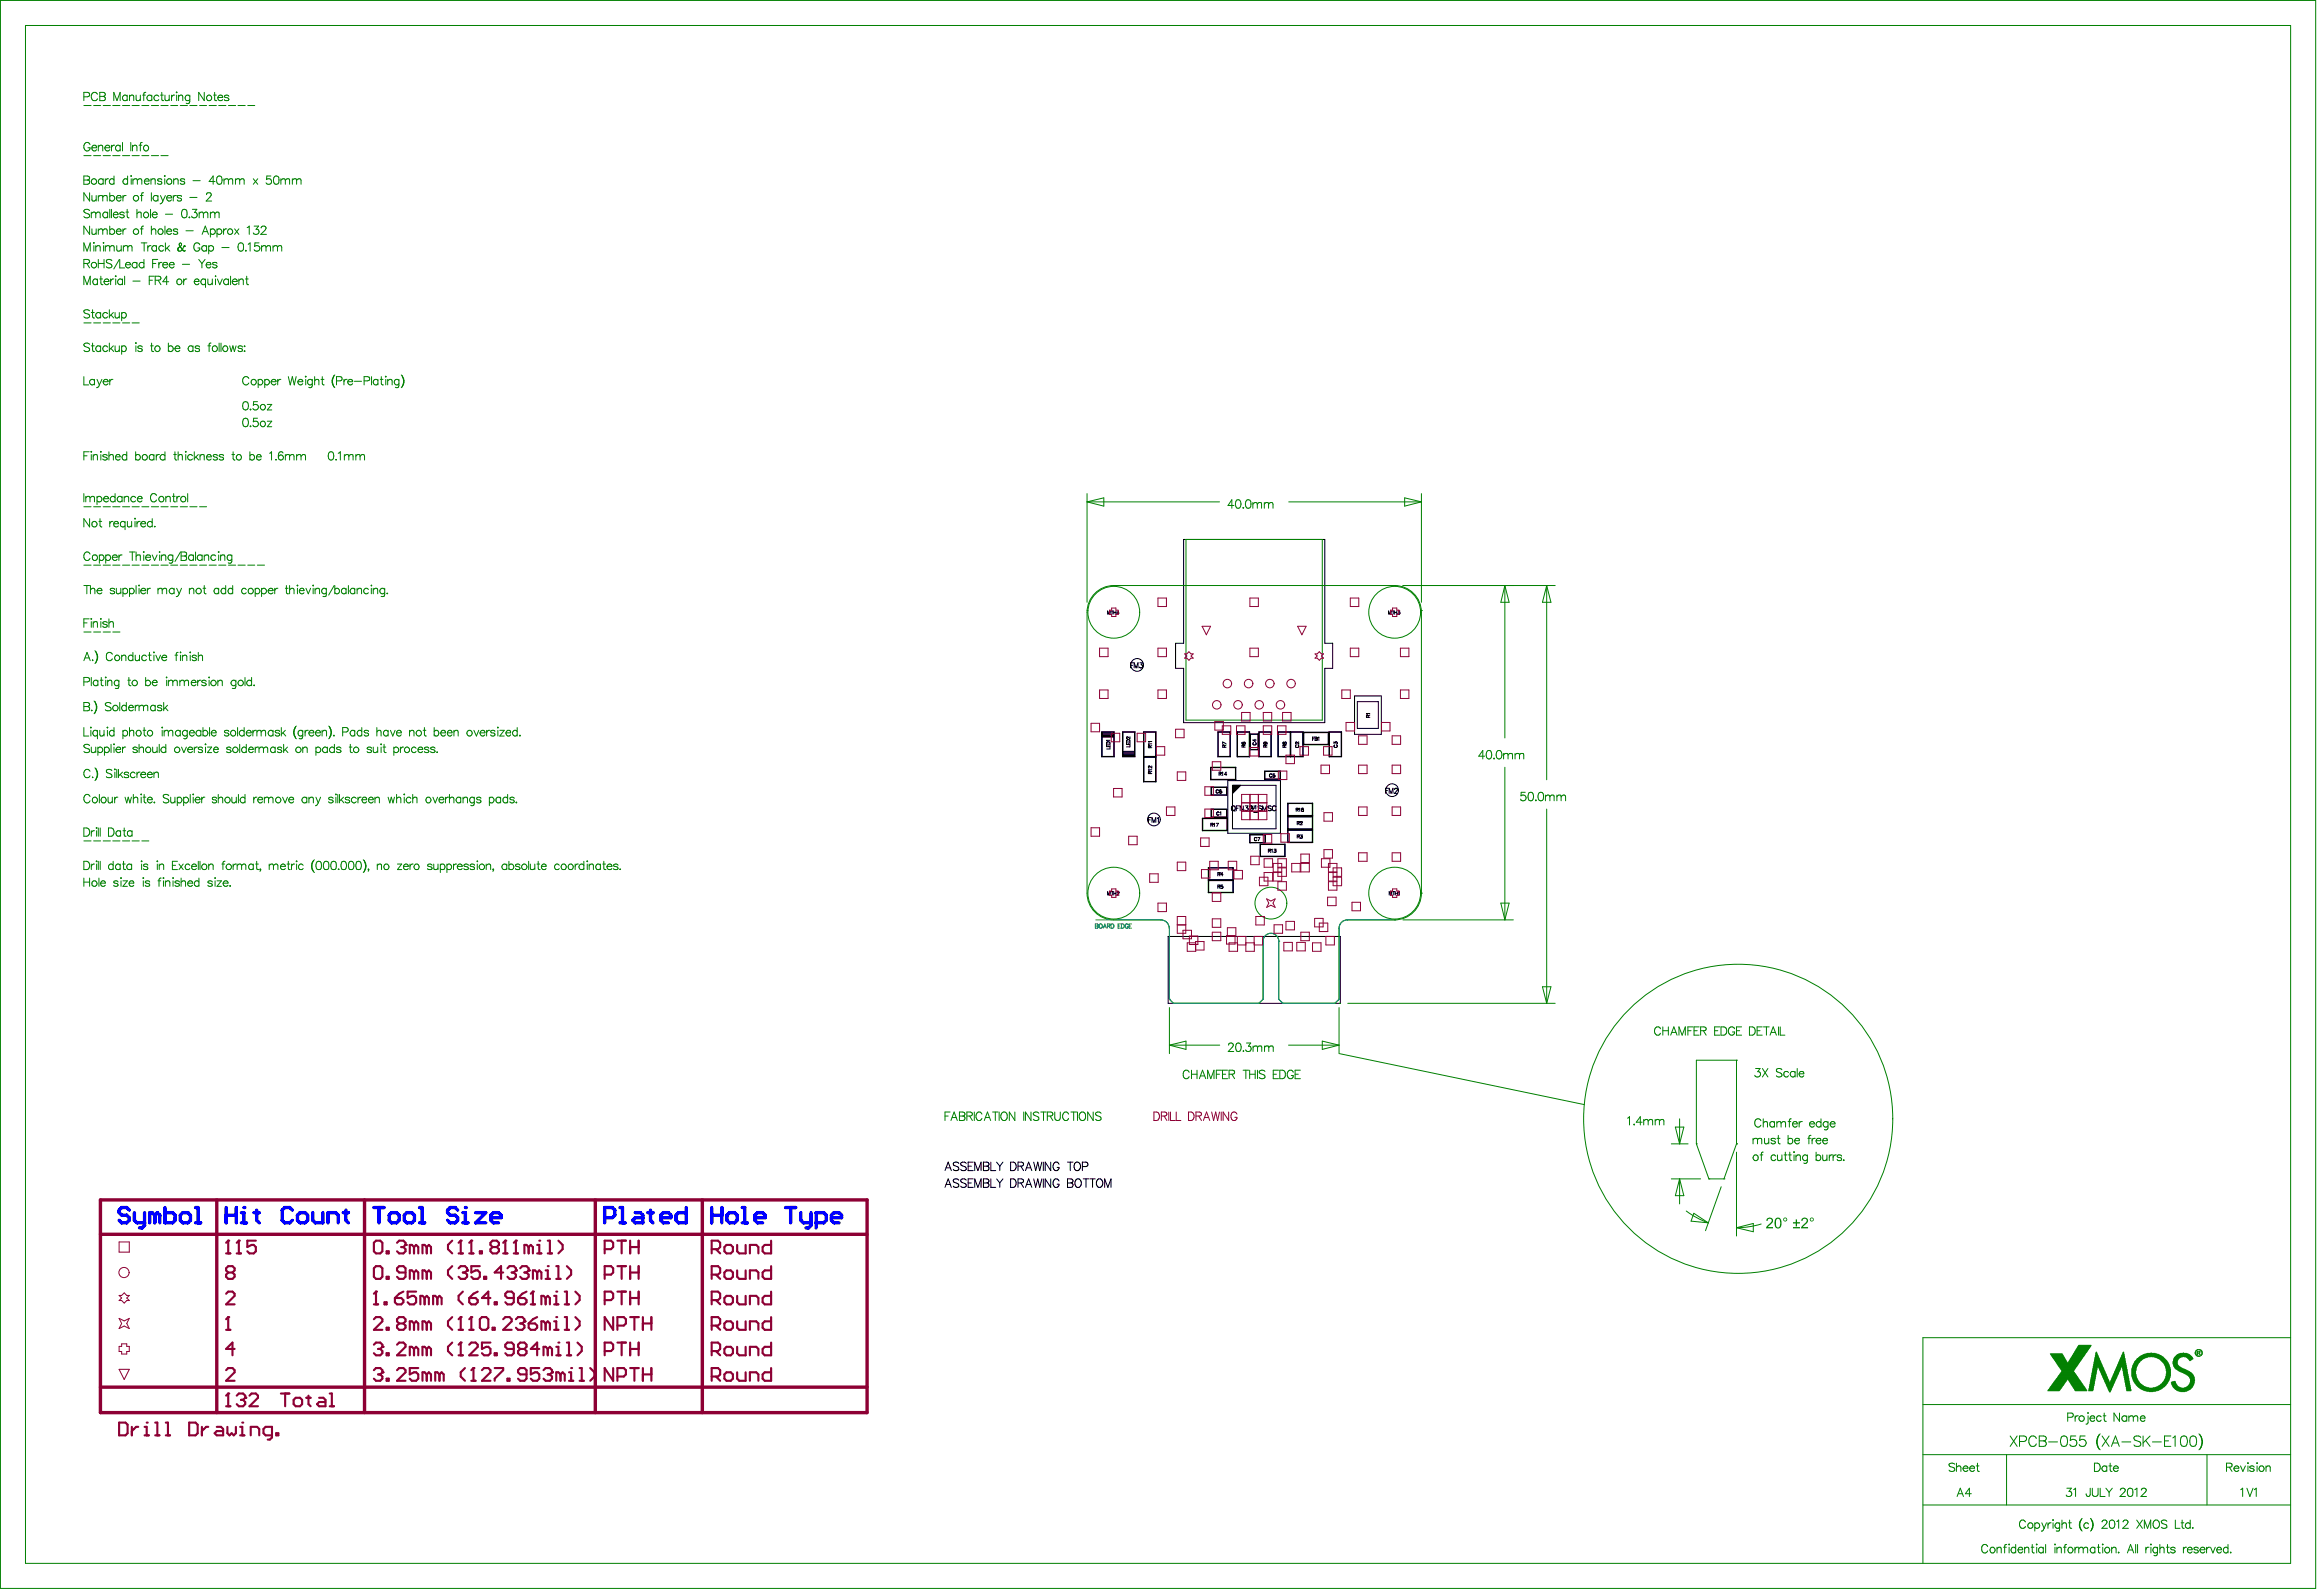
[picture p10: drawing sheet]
<svg xmlns="http://www.w3.org/2000/svg" width="462mm" height="317mm" viewBox="0 0 462 317" stroke-linecap="round" stroke-linejoin="round" font-family="sans-serif">
<g fill="none" stroke="#000" stroke-width=".2">
<path d="M235.7 107.4h28.1v20.6h1.6v5h-1.6v10.9h-28.1v-10.9h-1.6v-5h1.6zM269.7 138.5h5.4v7.7h-5.4zM219.4 145.7h2.5v5h-2.5zM223.5 145.7h2.5v5h-2.5zM227.7 145.7h2.5v9.9h-2.5zM227.7 150.7h2.5M241.1 152.7h5v2.5h-5zM241.2 156.7h3.1v1.6h-3.1zM242.5 145.7h2.5v5h-2.5zM244.5 155.4h10.5v10.5h-10.5zM246.4 145.7h2.4v5h-2.4zM248.9 146.1h1.7v3.2h-1.7z"/>
<path d="M250.7 145.7h2.5v5h-2.5zM251.8 153.5h3.2v1.6h-3.2zM254.5 145.7h5v5h-5zM256.4 159.9h5v2.5h-5zM257 145.7v5M259.5 145.8h5.1v2.4h-5.1zM264.7 145.7h2.5v5h-2.5zM239.4 162.9h5v2.5h-5zM240.6 172.7h5v5h-5zM240.6 175.2h5M241.2 161.1h3.1v1.6h-3.1zM248.8 166.1h3.2v1.7h-3.2z"/>
<path d="M250.9 168h5v2.5h-5zM256.4 162.5h5v2.6h-5zM256.4 165.2h5v2.5h-5zM232.6 186.4h34.3v13.3h-34.3z"/>
</g>
<g fill="none" stroke="#008000" stroke-width=".2">
<path d="M.1 .1h461v316.1h-461zM5.1 5.1h451v306.1h-451zM16.7 19.3l1-.1 .1-.3v-.3l-.4-.2h-.7v1.6M19.4 18.8a.69 .69 0 0 0-.9-.3 .69 .69 0 0 0-.3 .9 .64 .64 0 0 0 .5 .6 .64 .64 0 0 0 .7-.3M19.9 18.4h.6l.4 .2v.4l-.4 .2 .5 .3-.2 .5h-.9zM19.9 19.2h.6M25.3 19.2a.52 .52 0 0 0-.7-.1 .52 .52 0 0 0 0 .8 .52 .52 0 0 0 .7-.1M25.3 18.9v1.1M25.8 19.3l.4-.4 .4 .1v1M25.8 18.9v1.1M27.1 18.9l.1 1.1a.58 .58 0 0 0 .7-.3M27.9 18.9v1.1"/>
<path d="M28.4 18.9h.6M29 18.4l-.3 .1-.1 .2v1.3M30.2 19.2a.54 .54 0 0 0-.8-.1 .54 .54 0 0 0 0 .8 .54 .54 0 0 0 .8-.1M30.2 18.9v1.1M31.6 19.2a.54 .54 0 0 0-.8-.1 .54 .54 0 0 0 0 .8 .54 .54 0 0 0 .8-.1M32 18.9h.5M32.2 18.4v1.3l.1 .3h.3M32.8 18.9l.1 1.1a.58 .58 0 0 0 .8-.3M33.7 18.9v1.1M34.2 18.9v1.1M34.8 18.9a.52 .52 0 0 0-.6 .5M35.1 18.4h.2z"/>
<path d="M35.2 18.9v1.1M35.6 19.3l.3-.4 .4 .1 .1 1M35.6 18.9v1.1M37.8 18.9l-.1 1.6-.2 .1-.4-.1M37.8 19.2a.52 .52 0 0 0-.8-.1 .52 .52 0 0 0 0 .8 .52 .52 0 0 0 .8-.1M40.7 18.4v1.6l-1.1-1.6v1.6M42.5 18.9h.6M42.7 18.4v1.3l.1 .3h.4M43.4 19.4a.54 .54 0 0 0 .3 .6 .54 .54 0 0 0 .6-.2M43.5 19.2a.47 .47 0 0 1 .5-.3 .47 .47 0 0 1 .3 .5h-.9zM45.6 19.2a.5 .5 0 0 0-.9 0l.9 .5-.1 .3h-.3h-.4l-.1-.2M16.7 35h.7l.4 .3v.4l-.4 .1 .3 .1 .1 .2-.1 .5-1 .1z"/>
<path d="M16.7 31h1.4M16.7 21h1.4M16.7 35.8h.7M17.8 38.4v1.6l-1.1-1.6v1.6M17.9 28.8a.63 .63 0 0 0-.7-.4 .63 .63 0 0 0-.5 .6v.4a.61 .61 0 0 0 .6 .7 .61 .61 0 0 0 .6-.7h-.4M18.3 29.4a.51 .51 0 0 0 .3 .6 .51 .51 0 0 0 .6-.2M18.3 38.9v1l.5 .1 .4-.3M18.3 29.2a.47 .47 0 0 1 .6-.3 .47 .47 0 0 1 .3 .5h-.9zM18.6 31h1.4M18.6 21h1.4M19.2 38.9v1.1M19.6 28.9v1.1"/>
<path d="M19.6 38.9v1.1M19.6 29.2l.4-.3 .4 .1 .1 1M19.6 39.2a.64 .64 0 0 1 .8-.2l.1 .2M20.5 39.2a.61 .61 0 0 1 .8-.2l.1 1M20.5 39.2v.8M20.5 35.8a.54 .54 0 0 0-.8 0 .54 .54 0 0 0 0 .8 .54 .54 0 0 0 .8-.1M20.5 31h1.5M20.5 21h1.5M20.5 35.6v1.1M20.9 29.4v.1a.52 .52 0 0 0 .4 .5 .52 .52 0 0 0 .6-.2M21 35.6v1.1M21 29.2a.47 .47 0 0 1 .5-.3 .47 .47 0 0 1 .4 .5h-1z"/>
<path d="M21.6 35.6a.57 .57 0 0 0-.6 .4M21.9 38.4v1.6M21.9 39.1a.54 .54 0 0 1 .8 0 .54 .54 0 0 1 0 .8 .54 .54 0 0 1-.8-.1M22.2 28.9v1.1M22.4 31h1.5M22.4 21h1.5M22.7 20v-1.6l.6 1.6 .6-1.6v1.6M22.7 35v1.7M22.7 35.8a.52 .52 0 0 0-.8 0 .52 .52 0 0 0 0 .7 .52 .52 0 0 0 .8 0M22.8 28.9a.56 .56 0 0 0-.6 .5M23.2 39.4v.2a.49 .49 0 0 0 .4 .4 .49 .49 0 0 0 .5-.2M23.3 39.1l.2-.2 .5 .1 .1 .4h-.9z"/>
<path d="M23.9 29.2a.52 .52 0 0 0-.7-.1 .52 .52 0 0 0 0 .8 .52 .52 0 0 0 .7-.1M23.9 28.9v1.1M24.4 31h1.4M24.4 21h1.4M24.4 28.4v1.6M24.5 38.9v1.1M25.1 38.9a.49 .49 0 0 0-.6 .5M25.4 35v1.7M25.4 35.8a.52 .52 0 0 0-.8 0 .52 .52 0 0 0 0 .7 .52 .52 0 0 0 .8 0M26 28.4v1.6M26 35h.2zM26.1 35.6v1.1"/>
<path d="M26.3 31h1.4M26.3 21h1.4M26.4 29.2l.4-.3 .4 .1 .1 1M26.4 28.9v1.1M26.5 35.6v1.1M26.5 35.9l.2-.2a.38 .38 0 0 1 .7 .2M27.4 35.9v.8M27.4 35.9l.3-.3 .5 .1v1M27.7 28.9h.5M27.9 38.9h.6M28.2 31h1.4M28.2 21h1.4"/>
<path d="M28.3 28.4h-.3l-.1 .3v1.3M28.6 38.4h-.3l-.1 .3v1.3M28.7 36v.2a.51 .51 0 0 0 .4 .5 .51 .51 0 0 0 .6-.2M28.8 35.8a.44 .44 0 0 1 .5-.2 .44 .44 0 0 1 .4 .4h-1zM30.1 35.9a.55 .55 0 0 1 .8-.2v1M30.1 35.6v1.1M30.1 31h1.5M30.1 21h1.5M30.1 38.4v1.6M31.5 39.1a.54 .54 0 0 0-.8 0 .54 .54 0 0 0 0 .8 .54 .54 0 0 0 .8-.1M31.5 38.9v1.1M32 38.9l.4 1.1"/>
<path d="M32 31h1.5M32 21h1.5M32.2 35.8a.47 .47 0 0 0-.4-.2 .47 .47 0 0 0-.4 .2l.2 .2 .6 .2v.3a.51 .51 0 0 1-.8 0M32.7 35h.2zM32.8 35.6v1.1M32.9 38.9l-.5 1.1M33.2 39.4v.2a.52 .52 0 0 0 .4 .4 .52 .52 0 0 0 .6-.2M33.3 39.1l.3-.2 .4 .1 .2 .4h-1zM34 21h1.4M34.5 38.9v1.1M34.6 35.6v1.1M34.6 35.9l.4-.3 .4 .1 .1 1"/>
<path d="M35.1 38.9a.49 .49 0 0 0-.6 .5M35.9 21h1.4M36.1 39.1a.51 .51 0 0 0-.8 0v.2l.8 .3v.2a.47 .47 0 0 1-.4 .2 .47 .47 0 0 1-.4-.2M36.8 35.8a.5 .5 0 0 0-.9 0l.8 .4 .1 .3a.56 .56 0 0 1-.9 0M37.8 21h1.4M37.8 39.3h1.4M38.4 36h1.5M39.7 21h1.4M41.1 38.8l.1-.3 .2-.1h.5l.2 .3-.3 .5-.7 .8h1.1M41.6 21h1.5M42.8 36.1h-1.2l.8-1.1v1.7M43.4 35.1a.51 .51 0 0 1 .7 .2v1.1a.51 .51 0 0 1-.4 .3 .51 .51 0 0 1-.5-.3 1.3 1.3 0 0 1 .2-1.3z"/>
<path d="M43.5 21h1.5M44.6 35.9l.3-.2a.38 .38 0 0 1 .6 .2M44.6 35.6v1.1M45.5 21h1.4M45.5 35.9v.8M45.5 35.9a.55 .55 0 0 1 .8-.2v1M46.9 35.9a.55 .55 0 0 1 .8-.2v.2M46.9 35.6v1.1M47.4 21h1.4M47.7 35.9v.8M47.7 35.9l.3-.2a.38 .38 0 0 1 .6 .2v.8M49.3 21h1.4"/>
<path d="M50.4 35.6l.9 1.1M51.3 35.6l-.9 1.1M53.9 35h-.8v.8a.58 .58 0 0 1 .8 0 .58 .58 0 0 1-.1 .8 .58 .58 0 0 1-.8-.2M54.7 35.1a.56 .56 0 0 1 .8 .2v1.1a.54 .54 0 0 1-.5 .3 .54 .54 0 0 1-.5-.3 1.3 1.3 0 0 1 .2-1.3zM55.9 35.9l.3-.2a.38 .38 0 0 1 .6 .2M55.9 35.6v1.1M56.8 35.9v.8M56.8 35.9a.55 .55 0 0 1 .8-.2l.1 1M58.2 35.9a.55 .55 0 0 1 .8-.2l.1 .2M58.2 35.6v1.1M59.1 35.9l.2-.2a.38 .38 0 0 1 .7 .2v.8M59.1 35.9v.8"/>
<path d="M16.7 50v-1.7l.6 1.7 .7-1.7v1.7M16.7 52.4h1l.1-.4-.4-.4h-.7v1.7M16.7 56.7v-1.7l.6 1.7 .7-1.7v1.7M17.3 52.4l.5 .9M17.8 41.9a.64 .64 0 0 0-.6-.3 .64 .64 0 0 0-.5 .5l.2 .2 .8 .3 .1 .5a.74 .74 0 0 1-1.1 0M17.8 45v1.7l-1.1-1.7v1.7M18.2 42.2v1.2M18.2 42.6l.4-.4 .4 .1 .1 .3M18.3 45.6v1a.55 .55 0 0 0 .9-.2M18.6 48.3h.2zM18.7 48.9v1.1M19.1 42.6l.3-.4 .5 .1 .1 1.1"/>
<path d="M19.1 49.2l.3-.3 .5 .1 .1 1M19.1 42.6v.8M19.1 48.9v1.1M19.2 45.6v1.1M19.4 55.5v1.2M19.4 55.8a.52 .52 0 0 0-.8-.1 .52 .52 0 0 0 0 .8 .52 .52 0 0 0 .8-.1M19.6 45.6v1.1M19.6 51.6v1.7M19.6 52.4h1.1M19.6 45.9l.4-.3h.4l.1 .3M19.9 55.5h.5M20.1 55v1.3l.1 .3 .3 .1"/>
<path d="M20.5 45.9l.3-.3h.5l.1 1.1M20.5 45.9v.8M20.5 48.3h.2zM20.6 48.9v1.1M20.7 51.6v1.7M20.7 56v.2a.52 .52 0 0 0 .4 .5 .52 .52 0 0 0 .6-.3M20.8 55.8a.47 .47 0 0 1 .6-.3 .47 .47 0 0 1 .3 .5h-1zM21 49.2l.2-.2a.38 .38 0 0 1 .7 .2M21 48.9v1.1M21.4 42.2v1.2M21.4 42.5a.54 .54 0 0 0-.8-.1 .54 .54 0 0 0 0 .8 .54 .54 0 0 0 .8-.1M21.9 41.7v1.7"/>
<path d="M21.9 45v1.7M21.9 49.2v.8M21.9 45.8a.54 .54 0 0 1 .8-.1 .54 .54 0 0 1 0 .8 .54 .54 0 0 1-.8-.1M21.9 49.2l.3-.3 .5 .1v1M22 55.5v1.2M22.2 41.7v1.7M22.3 51.9a.56 .56 0 0 0-.7-.3 .56 .56 0 0 0-.4 .6l.9 .4 .2 .5a.7 .7 0 0 1-1.1 0M22.6 42.7a.51 .51 0 0 0 .3 .6 .51 .51 0 0 0 .6-.2M22.6 42.5a.47 .47 0 0 1 .6-.3 .47 .47 0 0 1 .3 .5h-.9zM22.7 55.5a.56 .56 0 0 0-.7 .5M23 55h.1zM23 55.5v1.2"/>
<path d="M23.2 46v.2a.51 .51 0 0 0 .3 .5 .51 .51 0 0 0 .6-.3M23.3 45.8a.44 .44 0 0 1 .5-.3 .44 .44 0 0 1 .3 .5h-.9zM23.3 48.9v.8a.38 .38 0 0 0 .6 .2l.2-.2M23.8 51.6l-1.1 1.9M23.8 51.6v1.7h1M24.1 48.9v1.1M24.4 55.8a.54 .54 0 0 0-.8-.1 .54 .54 0 0 0 0 .8 .54 .54 0 0 0 .8-.1M24.4 55.5v1.2M24.5 45.6v1.1M24.6 49.2l.3-.3 .5 .1 .1 .2M24.6 48.9v1.1M24.7 42.5a.49 .49 0 0 0-.4-.3 .49 .49 0 0 0-.5 .3l.3 .2 .5 .2 .1 .2a.49 .49 0 0 1-.4 .3 .49 .49 0 0 1-.5-.3"/>
<path d="M24.8 55v1.7M25 52.7v.2a.52 .52 0 0 0 .4 .4 .52 .52 0 0 0 .6-.2M25.1 52.4l.3-.2 .4 .1 .2 .4h-1zM25.1 42.2h.5M25.1 45.6a.57 .57 0 0 0-.6 .4M25.3 41.7v1.3l.1 .3 .3 .1M25.5 49.2l.3-.3 .4 .1 .1 1M25.5 49.2v.8M26.5 56h1.4M27.3 52.4a.54 .54 0 0 0-.8 0 .54 .54 0 0 0 0 .8 .54 .54 0 0 0 .8-.1M27.3 41.7v1.7M27.3 52.2v1.1"/>
<path d="M27.3 42.6l.3-.4 .5 .1v1.1M27.9 45.6h.6M28.1 48.3h1.2M28.6 45l-.3 .1-.1 .2v1.4M28.7 52.4a.54 .54 0 0 0-.8 0 .54 .54 0 0 0 0 .8 .54 .54 0 0 0 .8-.1M28.7 51.6v1.7M28.7 48.3v1.7M29.4 48.9v1.1M29.7 55.8h.7M30 41.7v1.7M30.1 48.9a.57 .57 0 0 0-.7 .5M30.1 45v1.7"/>
<path d="M30.1 45.9l.4-.3h.4l.1 1.1M30.3 42.7v.2a.52 .52 0 0 0 .4 .5 .52 .52 0 0 0 .6-.3M30.4 42.5a.47 .47 0 0 1 .6-.3 .47 .47 0 0 1 .3 .5h-1zM30.4 52.4h.6M30.7 55h-1v1.7M30.9 55.8l1-.1 .1-.4-.4-.3h-.7v1.7M31.2 49.1a.52 .52 0 0 0-.8-.1 .52 .52 0 0 0 0 .8 .52 .52 0 0 0 .8-.1M31.2 48.9v1.1M31.4 51.6h-1v1.7M31.5 55.8l.5 .9M31.6 52.2v1.1M32.3 52.2a.49 .49 0 0 0-.7 .5"/>
<path d="M32.4 52.7a.51 .51 0 0 0 .3 .6 .51 .51 0 0 0 .7-.2M32.4 40l-.3 .5-.2 .1M32.5 52.4l.1-.1 .5-.1 .2 .2 .1 .3h-1zM32.6 49.1a.52 .52 0 0 0-.8-.1 .52 .52 0 0 0 0 .8 .52 .52 0 0 0 .8-.1M32.8 45v1.7M32.9 48.3v1.7M32.9 42.6h1.5M33.2 46v.2a.53 .53 0 0 0 .4 .5 .53 .53 0 0 0 .6-.3M33.2 49.4l.6 .6M33.3 45.8a.47 .47 0 0 1 .5-.2 .47 .47 0 0 1 .4 .4h-1zM33.6 56.1h-1.2l.8-1.1v1.7M33.7 52.7v.2a.52 .52 0 0 0 .4 .4 .52 .52 0 0 0 .6-.2"/>
<path d="M33.7 48.9l-.8 .8M33.8 52.4l.3-.2 .4 .1 .2 .4h-1zM35.4 45.8a.5 .5 0 0 0-.9 0l.8 .4 .1 .2a.56 .56 0 0 1-.9 0M35.5 49.4v.5M35.7 48.7l1 1.3M35.7 49.2l-.2 .2M35.7 48.7l.2-.4a.39 .39 0 0 1 .3 .4 .39 .39 0 0 1-.3 .4l-.4 .3M35.7 48.7l.6 1 .4 .3M36.3 52.6h1.5M36.4 41.8a.54 .54 0 0 1 .8 .2v.4a.7 .7 0 0 1-.6 1 1.08 1.08 0 0 1-.2-1.6zM36.6 55.5v1.2M36.8 49v.1l.1-.1-.2-.1-.5 .8a.5 .5 0 0 1-.7 .2"/>
<path d="M36.9 49.8l-.2 .2M37 45.9h1.5M37.2 55.5a.56 .56 0 0 0-.6 .5M37.6 43.3h.2zM38.3 41.7h.9l-.5 .6a.55 .55 0 0 1 .4 .9 .55 .55 0 0 1-.9-.2M38.7 56v.2a.49 .49 0 0 0 .3 .5 .49 .49 0 0 0 .6-.3M38.8 55.8a.44 .44 0 0 1 .5-.3 .44 .44 0 0 1 .3 .5h-.9zM39.6 51.6l.6 .8M39.7 42.6l.3-.4 .4 .1 .1 .3M39.7 42.2v1.2M39.8 48.7a.61 .61 0 0 0-.7-.4 .61 .61 0 0 0-.5 .7 .67 .67 0 0 0 .3 .9 .67 .67 0 0 0 .9-.3v-.2h-.4M40.2 52.4v.9"/>
<path d="M40.2 46.7l.7-1.7 .6 1.7M40.5 42.6l.4-.4 .4 .1 .1 1.1M40.5 46.1h.8M40.5 42.6v.8M40.8 51.6l-.6 .8M40.9 55.8a.52 .52 0 0 0-.7-.1 .52 .52 0 0 0 0 .8 .52 .52 0 0 0 .7-.1M40.9 55.5v1.7M41.1 52.7v.2a.49 .49 0 0 0 .3 .4 .49 .49 0 0 0 .6-.2M41.1 49.1a.54 .54 0 0 0-.8-.1 .54 .54 0 0 0 0 .8 .54 .54 0 0 0 .8-.1M41.1 48.9v1.1M41.3 52.3h.5l.2 .4h-.9zM41.4 55.5l.1 1.1 .4 .1 .4-.4"/>
<path d="M41.6 48.9v1.6M41.6 49.1a.54 .54 0 0 1 .8-.1 .54 .54 0 0 1 0 .8 .54 .54 0 0 1-.8-.1M41.9 45.8a.54 .54 0 0 1 .8-.1 .54 .54 0 0 1 0 .8 .54 .54 0 0 1-.8-.1M41.9 42.6l.4-.4 .4 .1 .1 .3M41.9 42.2v1.2M41.9 45.6v1.6M42.3 55.5v1.2M42.8 42.6l.4-.4 .4 .1v1.1M42.8 42.6v.8M42.9 54.9v.2zM42.9 55.5v1.2M43.2 52.4a.51 .51 0 0 0-.8 0v.2l.7 .3 .1 .2a.47 .47 0 0 1-.4 .3 .47 .47 0 0 1-.4-.3"/>
<path d="M43.2 45.6v1.6M43.2 45.8a.54 .54 0 0 1 .8-.1 .54 .54 0 0 1 0 .8 .54 .54 0 0 1-.8-.1M43.3 55.5l.5 1.2 .5-1.2M44.2 49.3h1.4M44.5 45.6v1.1M45.2 45.6a.57 .57 0 0 0-.7 .4M45.5 55.8a.54 .54 0 0 0-.8-.1 .54 .54 0 0 0 0 .8 .54 .54 0 0 0 .8-.1M45.5 55.5v1.2M45.9 55v1.7M46.3 56v.2a.52 .52 0 0 0 .3 .5 .52 .52 0 0 0 .6-.3M46.3 55.8a.47 .47 0 0 1 .6-.3 .47 .47 0 0 1 .3 .5h-.9zM46.7 45.6l.9 1.1"/>
<path d="M47.6 55.9l.4-.4 .4 .1 .1 1.1M47.6 55.5v1.2M47.6 45.6l-.9 1.1M47.6 48.4a.56 .56 0 0 1 .9 .2v1.1a.54 .54 0 0 1-.5 .3 .54 .54 0 0 1-.5-.3 1.3 1.3 0 0 1 .1-1.3zM48.9 55.5h.5M48.9 49.9h.1zM49.1 55v1.3l.1 .3 .3 .1M49.2 45.3l.4-.3v1.7M49.4 48.6l.4-.3v1.7M50.6 45h.9l-.5 .6a.56 .56 0 0 1 .5 .8 .56 .56 0 0 1-.9 .2l-.2-.2M51.6 48.3h-.8l-.1 .8a.6 .6 0 0 1 .9 0 .6 .6 0 0 1-.1 .9 .6 .6 0 0 1-.9-.3M52 45.4a.51 .51 0 0 1 .5-.4 .51 .51 0 0 1 .5 .3l-.3 .6-.8 .8h1.2"/>
<path d="M52.1 48.9v1.1M52.1 49.2l.2-.2a.38 .38 0 0 1 .7 .2M53 49.2v.8M53 49.2l.4-.3 .4 .1 .1 1M54.4 48.9v1.1M54.4 49.2l.3-.3 .5 .1 .1 .2M55.3 49.2l.3-.3 .4 .1 .1 1M55.3 49.2v.8M16.7 75v1.6h1M16.7 64.3h1.4M17.8 61.9a.68 .68 0 0 0-1.1 .1l.2 .3 .8 .3 .1 .5a.74 .74 0 0 1-1.1 0M17.8 68.5a.64 .64 0 0 0-.6-.2 .64 .64 0 0 0-.5 .4l.2 .2 .8 .4 .1 .4a.74 .74 0 0 1-1.1 0"/>
<path d="M18.2 68.8h.6M18.2 62.2h.6M18.4 68.3v1.3l.1 .3 .3 .1M18.4 61.7v1.3l.1 .2 .3 .1M18.6 64.3h1.4M18.8 75.7a.54 .54 0 0 0-.8-.1 .54 .54 0 0 0 0 .8 .54 .54 0 0 0 .8 0M18.8 75.5v1.1M19.3 75.5l.5 1.1M19.8 76.6l-.1 .4-.5 .2M20 62.2v1.1M20 68.8v1.2M20 69.1a.54 .54 0 0 0-.8-.1 .54 .54 0 0 0 0 .8 .54 .54 0 0 0 .8-.1"/>
<path d="M20 62.4a.54 .54 0 0 0-.8-.1 .54 .54 0 0 0 0 .8 .54 .54 0 0 0 .8 0M20.3 75.5l-.5 1.1M20.5 64.3h1.5M20.5 76v.2a.52 .52 0 0 0 .5 .4 .52 .52 0 0 0 .5-.2M20.6 75.7a.48 .48 0 0 1 .6-.2 .48 .48 0 0 1 .3 .5h-1zM21.4 69.1a.54 .54 0 0 0-.8-.1 .54 .54 0 0 0 0 .8 .54 .54 0 0 0 .8-.1M21.4 62.4a.54 .54 0 0 0-.8-.1 .54 .54 0 0 0 0 .8 .54 .54 0 0 0 .8 0M21.8 61.7v1.6M21.8 68.3v1.7M21.9 75.5v1.1M22.1 69.3l.6 .7M22.1 62.7l.6 .6"/>
<path d="M22.4 64.3h1.5M22.5 75.5a.57 .57 0 0 0-.6 .5M22.6 68.8l-.8 .8M22.6 62.2l-.8 .8M22.9 62.2l.1 1 .4 .1 .4-.3M22.9 68.8l.1 1.1 .4 .1 .4-.4M23.8 62.2v1.1M23.8 68.8v1.2M24.2 62.4a.52 .52 0 0 1 .8 0 .52 .52 0 0 1 0 .7 .52 .52 0 0 1-.8 0M24.2 69.1a.52 .52 0 0 1 .8-.1 .52 .52 0 0 1 0 .8 .52 .52 0 0 1-.8-.1M24.2 62.2v1.7M24.2 68.8v1.7"/>
<path d="M24.4 64.3h1.4M26.3 64.3h1.4M27.1 68.8v1.2M27.1 68.2v.2zM28.3 69.1a.5 .5 0 0 0-.9 0l.3 .2 .5 .2 .1 .2a.5 .5 0 0 1-.9 0M30 68.8h.5M30.2 68.3v1.3l.1 .3 .3 .1M33.5 68.3v1.7M33.5 69.1a.54 .54 0 0 1 .8-.1 .54 .54 0 0 1 0 .8 .54 .54 0 0 1-.8-.1M34.8 69.3v.2a.52 .52 0 0 0 .4 .5 .52 .52 0 0 0 .6-.3M34.9 69.1a.47 .47 0 0 1 .6-.3 .47 .47 0 0 1 .3 .5h-1zM38.4 69.1a.54 .54 0 0 0-.8-.1 .54 .54 0 0 0 0 .8 .54 .54 0 0 0 .8-.1"/>
<path d="M38.4 68.8v1.2M39.7 69.1a.5 .5 0 0 0-.8 0l.2 .2 .6 .2v.2a.5 .5 0 0 1-.8 0M41.4 68.8h.5M42 68.3l-.3 .1-.1 1.6M43.6 68.3v1.7M44 68.3v1.7M45.7 68.8l.3 1.2 .4-1.2 .3 1.2 .3-1.2M48.3 69.1a.5 .5 0 0 0-.9 0l.2 .2 .6 .2 .1 .2a.5 .5 0 0 1-.9 0M48.6 68.9h.2zM48.6 69.9h.2zM49.5 75.4a.69 .69 0 0 0-.9-.4 .69 .69 0 0 0-.3 1 .64 .64 0 0 0 .5 .6 .64 .64 0 0 0 .7-.4M51.3 80h-.8l-.1 .7a.58 .58 0 0 1 .9 0 .58 .58 0 0 1-.1 .8 .58 .58 0 0 1-.8-.2"/>
<path d="M51.4 75.7a.52 .52 0 0 1 .8 0 .52 .52 0 0 1 0 .7 .52 .52 0 0 1-.8 0M51.4 75.5v1.7M52.7 75.7a.52 .52 0 0 1 .8 0 .52 .52 0 0 1 0 .7 .52 .52 0 0 1-.8 0M52.7 75.5v1.7M54 76v.2a.52 .52 0 0 0 .4 .4 .52 .52 0 0 0 .6-.2M54.1 75.7l.5-.2 .3 .2 .1 .3h-1zM55.3 75.5v1.1M55.9 75.5a.57 .57 0 0 0-.6 .5M57.4 75l.4 1.6 .4-1.6 .4 1.6 .4-1.6M59.3 76v.2a.52 .52 0 0 0 .4 .4 .52 .52 0 0 0 .6-.2M59.4 75.7l.6-.2 .2 .2 .1 .3h-1zM60.8 75h.2z"/>
<path d="M60.9 75.5v1.1M62.2 75.7a.52 .52 0 0 0-.8 0 .52 .52 0 0 0 0 .7 .52 .52 0 0 0 .8 0M62.2 75.5l-.1 1.5-.2 .2-.4-.1M62.7 75.8l.3-.3 .4 .1 .1 1M62.7 75v1.6M63.9 75.5h.6M64.2 75v1.3l.1 .2 .3 .1M66.4 75.1a1.65 1.65 0 0 0 .1 1.9M66.4 75.1l-.2 1 .3 .9M66.5 77l.2 .2M66.7 74.6l-.3 .5M67 75.8l1-.1v-.6l-1-.1v1.6"/>
<path d="M68.5 75.5v1.1M69.1 75.5a.52 .52 0 0 0-.6 .5M69.3 76v.2a.52 .52 0 0 0 .4 .4 .52 .52 0 0 0 .5-.2M69.3 75.7l.6-.2 .2 .2 .1 .3h-.9zM70.6 75.9h1.4M72.5 75.8l1-.1v-.6l-1-.1v1.6M74 75v1.6M75.3 75.7a.52 .52 0 0 0-.8 0 .52 .52 0 0 0 0 .7 .52 .52 0 0 0 .8 0M75.3 75.5v1.1M75.7 75.5h.6M75.9 75v1.3l.1 .2 .4 .1M76.7 75h.2z"/>
<path d="M76.8 75.5v1.1M77.2 75.8l.4-.3 .4 .1 .1 1M77.2 75.5v1.1M79.4 75.7a.52 .52 0 0 0-.7 0 .52 .52 0 0 0 0 .7 .52 .52 0 0 0 .7 0M79.4 75.5v1.5l-.3 .2-.4-.1M79.9 74.6l.3 .5M80.1 77l-.2 .2M80.2 75.1a1.65 1.65 0 0 1-.1 1.9M80.2 75.1l.2 1-.3 .9M16.7 98.3v1.6M16.7 90.7h.6M17.1 98.8v1.1"/>
<path d="M17.1 99.1l.4-.3h.2l.2 .3M17.8 89.9h-1.1v1.7M17.9 99.1l.3-.2a.38 .38 0 0 1 .6 .2v.8M17.9 99.1v.8M18.1 89.9h.2zM18.2 90.5v1.1M18.6 90.5v1.1M18.6 90.8l.3-.3 .4 .1 .1 1M19.3 99.1a.54 .54 0 0 1 .8-.1 .54 .54 0 0 1 0 .8 .54 .54 0 0 1-.8-.1M19.3 98.8v1.7M20 89.9h.2zM20.1 90.5v1.1"/>
<path d="M20.6 99.3a.55 .55 0 0 0 .4 .6 .55 .55 0 0 0 .6-.2M20.7 99.1a.47 .47 0 0 1 .5-.3 .47 .47 0 0 1 .4 .5h-1zM21.4 90.7a.5 .5 0 0 0-.9 0l.8 .4 .1 .3a.56 .56 0 0 1-.9 0M21.7 89.9v1.7M21.7 90.8l.4-.3 .4 .1 .1 1M22.9 99.1a.54 .54 0 0 0-.8-.1 .54 .54 0 0 0 0 .8 .54 .54 0 0 0 .8-.1M22.9 98.3v1.6M23 90.9v.2a.51 .51 0 0 0 .4 .5 .51 .51 0 0 0 .5-.2M23.2 90.6h.6l.1 .3h-.9zM24.3 99.1a.54 .54 0 0 0-.8-.1 .54 .54 0 0 0 0 .8 .54 .54 0 0 0 .8-.1M24.3 98.8v1.1M24.7 98.8v1.1"/>
<path d="M24.7 99.1l.4-.3 .4 .1 .1 1M25.2 90.7a.52 .52 0 0 0-.7 0 .52 .52 0 0 0 0 .7 .52 .52 0 0 0 .7 0M25.2 89.9v1.7M27 99.1a.54 .54 0 0 0-.8-.1 .54 .54 0 0 0 0 .8 .54 .54 0 0 0 .8-.1M27 90.7a.52 .52 0 0 1 .8 0 .52 .52 0 0 1 0 .7 .52 .52 0 0 1-.8 0M27 89.9v1.7M27.4 99.3v.1a.51 .51 0 0 0 .3 .5 .51 .51 0 0 0 .6-.2M27.4 99.1a.44 .44 0 0 1 .6-.3 .44 .44 0 0 1 .3 .5h-.9zM30.7 90.5v1.1M30.7 90.7a.52 .52 0 0 0-.8 0 .52 .52 0 0 0 0 .7 .52 .52 0 0 0 .8 0M31.1 90.5v1.1M31.2 98.6a.61 .61 0 0 0-.7-.3 .61 .61 0 0 0-.5 .6 .67 .67 0 0 0 .2 .9 .67 .67 0 0 0 1-.3"/>
<path d="M31.8 90.5a.52 .52 0 0 0-.7 .4M32.8 90.7a.54 .54 0 0 0-.8-.1 .54 .54 0 0 0 0 .9 .54 .54 0 0 0 .8-.1M32.8 89.9v1.7M33 98.8v1.1M33 99.1l.4-.3 .4 .1 .1 1M34.3 98.8h.6M34.6 98.3v1.5l.4 .1M34.6 90.5h.5M34.8 89.9v1.4l.1 .2 .3 .1M35.2 98.8v1.1M35.5 90.8l.4-.3 .3 .1 .1 1M35.5 89.9v1.7"/>
<path d="M35.8 98.8a.5 .5 0 0 0-.6 .5M36.9 89.9h.2zM37 90.5v1.1M37.4 98.3v1.6M38.3 90.7a.54 .54 0 0 0-.8-.1 .54 .54 0 0 0 0 .9 .54 .54 0 0 0 .8-.1M38.7 89.9v1.7M39 90.9l.6 .7M39.5 90.5l-.8 .8M39.8 90.8l.4-.3 .4 .1 .1 1M39.8 90.5v1.1M41.1 90.9v.2a.51 .51 0 0 0 .4 .5 .51 .51 0 0 0 .6-.2M41.3 90.6l.5-.1 .3 .4h-1z"/>
<path d="M43.3 90.7a.47 .47 0 0 0-.4-.2 .47 .47 0 0 0-.5 .2l.8 .4 .1 .3a.51 .51 0 0 1-.9 0M44.5 90.7a.49 .49 0 0 0-.4-.2 .49 .49 0 0 0-.5 .2l.8 .4 .1 .3a.54 .54 0 0 1-.9 0M46.2 90.5h.5M46.4 89.9v1.4l.1 .2 .3 .1M48.6 83.3a.54 .54 0 0 1 .8 .3 .79 .79 0 0 1 0 .9 .79 .79 0 0 1-.8 .4 1.24 1.24 0 0 1 0-1.6zM48.6 80a.56 .56 0 0 1 .8 .3 .83 .83 0 0 1-.6 1.3l-.2-.1a1.19 1.19 0 0 1 0-1.5zM49.8 90.7a.52 .52 0 0 1 .7 0 .52 .52 0 0 1 0 .7 .52 .52 0 0 1-.7 0M49.8 89.9v1.7M49.8 84.9h.2zM49.8 81.5h.2zM51.1 90.9v.2a.51 .51 0 0 0 .3 .5 .51 .51 0 0 0 .6-.2M51.3 83.3h-.8l-.1 .7a.58 .58 0 0 1 .9 0 .58 .58 0 0 1-.1 .8 .58 .58 0 0 1-.8-.2"/>
<path d="M51.3 90.6l.4-.1 .3 .4h-.9zM53.2 83.8h.9l-.9 1.1h.9M53.2 80.5h.9l-.9 1.1h.9M53.7 90.2l.4-.3v1.7M54.9 91.5h.1zM56.4 90.2a.45 .45 0 0 0-.5-.3 .45 .45 0 0 0-.4 .3l-.1 .8M56.8 90.5v1.1M56.8 90.8l.4-.3 .4 .1 .1 .2M57.7 90.8l.4-.3 .4 .1 .1 1M57.7 90.8v.8M59.1 90.8l.4-.3 .4 .1 .1 .2M59.1 90.5v1.1"/>
<path d="M60 90.8l.3-.3 .5 .1v1M60 90.8v.8M65.6 90a.51 .51 0 0 1 .8 .2v1.1a.51 .51 0 0 1-.5 .3 .51 .51 0 0 1-.5-.3 1.3 1.3 0 0 1 .2-1.3zM66.8 91.5h.2zM67.3 90.2l.5-.3v1.7M68.6 90.8l.4-.3 .4 .1 .1 .2M68.6 90.5v1.1M69.5 90.8l.3-.3 .5 .1v1M69.5 90.8v.8M70.9 90.5v1.1M70.9 90.8l.3-.3 .5 .1v.2M71.7 90.8l.4-.3 .4 .1 .1 1"/>
<path d="M71.7 90.8v.8M216.5 99.9l3.3-.8v1.6zM216.5 98.3v21.6M216.5 99.9h26.3M246.2 99.6a.53 .53 0 0 1 .8 .2 .79 .79 0 0 1 .1 .9 .79 .79 0 0 1-.9 .4l-.2-.6zM248.3 99.6a.54 .54 0 0 1 .8 .2v.4a.7 .7 0 0 1-.6 1 1.08 1.08 0 0 1-.2-1.6zM256.6 99.9h26.5M279.7 99.1l3.4 .8-3.4 .8zM283.1 98.3v21.6M16.7 116.6h1.1M16.7 112.5h1.4M16.7 100.9h1.4"/>
<path d="M17.3 116.6v1.6M17.8 103.2v1.7l-1.1-1.7v1.7M17.9 110.3a.63 .63 0 0 0-.7-.4 .63 .63 0 0 0-.5 .6v.4a.63 .63 0 0 0 .5 .7 .63 .63 0 0 0 .7-.5M18 116.6v1.6M18 117.4l.4-.3 .4 .1 .1 1M18.6 112.5h1.4M18.6 100.9h1.4M19.3 117.6a.55 .55 0 0 0 .3 .6 .55 .55 0 0 0 .7-.2M19.4 117.4a.47 .47 0 0 1 .5-.3 .47 .47 0 0 1 .4 .5h-1zM19.7 103.8h.6M19.8 110.7a.52 .52 0 0 1 .8-.1 .52 .52 0 0 1 0 .8 .52 .52 0 0 1-.8-.1M19.8 110.5v1.6"/>
<path d="M19.9 103.2v1.4l.1 .2 .3 .1M20.5 112.5h1.5M20.5 100.9h1.5M21.1 110.5v1.6M21.1 110.7a.54 .54 0 0 1 .8-.1 .54 .54 0 0 1 0 .8 .54 .54 0 0 1-.8-.1M21.9 103.8v1.1M22.4 110.9v.2a.52 .52 0 0 0 .4 .5 .52 .52 0 0 0 .5-.3M22.4 112.5h1.5M22.4 100.9h1.5M22.4 110.7l.4-.2h.4l.1 .4h-.9zM22.5 103.8a.57 .57 0 0 0-.6 .5M22.7 104.3a.52 .52 0 0 0 .3 .6 .52 .52 0 0 0 .6-.2"/>
<path d="M22.7 104a.46 .46 0 0 1 .5-.2 .46 .46 0 0 1 .4 .5h-.9zM22.8 117.4a.5 .5 0 0 0-.9 0l.8 .3 .1 .3a.56 .56 0 0 1-.9 0M23.2 117.1v.8a.38 .38 0 0 0 .6 .2l.3-.2M23.7 110.5v1.1M24.1 117.1v1.1M24.3 110.5a.49 .49 0 0 0-.6 .4M24.4 112.5h1.4M24.4 100.9h1.4M24.5 117.4a.52 .52 0 0 1 .7-.1 .52 .52 0 0 1 0 .8 .52 .52 0 0 1-.7-.1M24.5 117.1v1.7M24.9 104a.52 .52 0 0 0-.8 0 .52 .52 0 0 0 0 .7 .52 .52 0 0 0 .8 0M24.9 103.8v1.6"/>
<path d="M25.4 103.8v1a.55 .55 0 0 0 .8-.2M25.8 109.9h1.1M25.8 117.4a.52 .52 0 0 1 .8-.1 .52 .52 0 0 1 0 .8 .52 .52 0 0 1-.8-.1M25.8 117.1v1.7M26.2 103.8v1.1M26.3 112.5h1.4M26.3 100.9h1.4M26.3 109.9v1.7M26.8 103.2h.2zM26.9 103.8v1.1M27.1 110.8a.61 .61 0 0 1 .8-.3v1.1M27.1 109.9v1.7"/>
<path d="M27.1 116.6v1.6M27.3 103.8v1.1M27.6 116.6h.1zM27.7 117.1v1.1M27.9 103.8a.57 .57 0 0 0-.6 .5M28 104.3a.55 .55 0 0 0 .4 .5 .55 .55 0 0 0 .6-.1M28 117.6a.55 .55 0 0 0 .4 .6 .55 .55 0 0 0 .6-.2M28.1 104a.47 .47 0 0 1 .5-.2 .47 .47 0 0 1 .4 .5h-1zM28.1 117.4a.47 .47 0 0 1 .5-.3 .47 .47 0 0 1 .4 .5h-1zM28.2 112.5h1.4M28.2 100.9h1.4M28.5 109.9h.2z"/>
<path d="M28.6 110.5v1.1M29 110.9v.2a.52 .52 0 0 0 .4 .5 .52 .52 0 0 0 .6-.3M29.1 110.7l.3-.2h.4l.2 .4h-1zM29.3 117.1v1.1M30 117.1a.57 .57 0 0 0-.7 .5M30.1 112.5h1.5M30.1 100.9h1.5M30.3 104a.54 .54 0 0 0-.8 0 .54 .54 0 0 0 0 .8 .54 .54 0 0 0 .8-.1M30.3 103.2v1.7M30.3 110.5l.5 1.1 .5-1.1M30.7 104.8h.2zM31.5 117.1v1.1"/>
<path d="M31.5 117.4l.3-.3 .5 .1v.2M31.7 109.9h.1zM31.8 110.5v1.1M32 112.5h1.5M32 100.9h1.5M32.1 110.8a.64 .64 0 0 1 .8-.3l.1 1.1M32.1 110.5v1.1M32.3 117.4l.4-.3 .4 .1 .1 1M32.3 117.4v.8M34 112.5h1.4M34 100.9h1.4M34.4 110.5l-.1 1.4-.2 .2-.4-.1"/>
<path d="M34.4 110.7a.54 .54 0 0 0-.8-.1 .54 .54 0 0 0 0 .8 .54 .54 0 0 0 .8-.1M34.7 117.1v1.1M34.7 117.4a.54 .54 0 0 0-.8-.1 .54 .54 0 0 0 0 .8 .54 .54 0 0 0 .8-.1M35.2 117.1l.5 1.1M35.7 118.2l-.4 .5-.2 .1M35.9 112.5h1.4M35.9 100.9h1.4M35.9 109.9l-1.1 1.9M36.1 109.9l.9 .1 .2 .4-.4 .3 .2 .1 .2 .2-.2 .5-.9 .1zM36.1 110.7h.7M36.1 117.1l-.4 1.1M37.7 117.4l.4-.3 .4 .1 .1 1"/>
<path d="M37.7 117.1v1.1M37.8 112.5h1.4M37.8 100.9h1.4M38.5 110.7a.54 .54 0 0 0-.8-.1 .54 .54 0 0 0 0 .8 .54 .54 0 0 0 .8-.1M38.5 110.5v1.1M38.9 109.9v1.7M39.7 112.5h1.4M39.7 100.9h1.4M40.2 110.7a.54 .54 0 0 0-.7-.1 .54 .54 0 0 0 0 .8 .54 .54 0 0 0 .7-.1M40.2 110.5v1.1M40.4 117.1h.6M40.7 110.8a.64 .64 0 0 1 .8-.3l.1 1.1"/>
<path d="M40.7 110.5v1.1M40.7 116.6v1.3l.1 .2 .3 .1M41.6 112.5h1.5M43 110.7a.54 .54 0 0 0-.8-.1 .54 .54 0 0 0 0 .8 .54 .54 0 0 0 .8-.1M43.5 109.9h.1zM43.5 112.5h1.5M43.5 117.4a.52 .52 0 0 0-.7-.1 .52 .52 0 0 0 0 .8 .52 .52 0 0 0 .7-.1M43.5 110.5v1.1M43.5 117.1v1.1M43.9 110.8a.58 .58 0 0 1 .8-.3l.1 1.1M43.9 110.5v1.1M44.9 117.4a.52 .52 0 0 0-.7-.1 .52 .52 0 0 0 0 .8 .52 .52 0 0 0 .7-.1"/>
<path d="M44.9 116.6v1.6M45.5 112.5h1.4M46.2 110.7a.52 .52 0 0 0-.8-.1 .52 .52 0 0 0 0 .8 .52 .52 0 0 0 .8-.1M46.2 110.5l-.1 1.4-.2 .2-.5-.1M46.3 117.4a.52 .52 0 0 0-.7-.1 .52 .52 0 0 0 0 .8 .52 .52 0 0 0 .7-.1M46.3 116.6v1.6M47.4 112.5h1.4M49 117.4a.52 .52 0 0 0-.7-.1 .52 .52 0 0 0 0 .8 .52 .52 0 0 0 .7-.1M49.3 112.5h1.4M50.8 117.1v1.7M50.8 117.4a.52 .52 0 0 1 .8-.1 .52 .52 0 0 1 0 .8 .52 .52 0 0 1-.8-.1M51.2 112.5h1.5"/>
<path d="M52.1 117.4a.54 .54 0 0 1 .8-.1 .54 .54 0 0 1 0 .8 .54 .54 0 0 1-.8-.1M52.1 117.1v1.7M53.4 117.6a.55 .55 0 0 0 .3 .6 .55 .55 0 0 0 .7-.2M53.5 117.4a.47 .47 0 0 1 .5-.3 .47 .47 0 0 1 .4 .5h-1zM54.7 117.1v1.1M55.3 117.1a.57 .57 0 0 0-.6 .5M56.8 117.1h.6M57 116.6v1.3l.1 .2 .4 .1M57.7 117.4l.4-.3 .4 .1 .1 1M57.7 116.6v1.6M59.1 116.6h.2zM59.2 117.1v1.1"/>
<path d="M59.6 117.6v.1a.51 .51 0 0 0 .4 .5 .51 .51 0 0 0 .5-.2M59.8 117.2h.6l.1 .4h-.9zM60.9 117.1l.5 1.1 .5-1.1M62.3 116.6h.1zM62.4 117.1v1.1M62.7 117.4l.4-.3 .4 .1 .1 1M62.7 117.1v1.1M65 117.4a.52 .52 0 0 0-.8-.1 .52 .52 0 0 0 0 .8 .52 .52 0 0 0 .8-.1M65 117.1l-.1 1.5-.6 .1M66.5 116.6l-1.1 1.9M66.7 117.4a.52 .52 0 0 1 .7-.1 .52 .52 0 0 1 0 .8 .52 .52 0 0 1-.7-.1M66.7 116.6v1.6"/>
<path d="M68.9 117.4a.52 .52 0 0 0-.8-.1 .52 .52 0 0 0 0 .8 .52 .52 0 0 0 .8-.1M68.9 117.1v1.1M69.4 116.6v1.6M70.6 117.4a.52 .52 0 0 0-.7-.1 .52 .52 0 0 0 0 .8 .52 .52 0 0 0 .7-.1M70.6 117.1v1.1M71.1 117.1v1.1M71.1 117.4l.4-.3 .4 .1 .1 1M73.4 117.4a.52 .52 0 0 0-.8-.1 .52 .52 0 0 0 0 .8 .52 .52 0 0 0 .8-.1M73.9 116.5v.1zM73.9 117.1v1.1M74.3 117.1v1.1M74.3 117.4l.4-.3 .4 .1 .1 1"/>
<path d="M76.6 117.1l-.1 1.5-.6 .1M76.6 117.4a.54 .54 0 0 0-.8-.1 .54 .54 0 0 0 0 .8 .54 .54 0 0 0 .8-.1M77 118.1h.2zM236.2 107.4h27.1v35.9h-27.1zM245.7 100.6h-1.2l.8-1.1v1.7M247.5 101.1h.2zM249.5 100v1.2M249.5 100.4l.4-.4 .4 .1 .1 .3M250.4 100.4l.4-.4 .4 .1v1.1M250.4 100.4v.8M251.8 100.4l.3-.4 .5 .1v.3M251.8 100v1.2"/>
<path d="M252.6 100.4l.4-.4 .4 .1 .1 1.1M252.6 100.4v.8M277.7 116.6h.1M277.7 116.6h-55.9a5.3 5.3 0 0 0-5.3 5.3v55.9a5.3 5.3 0 0 0 5.3 5.3h9.4a1.65 1.65 0 0 1 1.6 1.7M277.7 116.6a5.3 5.3 0 0 1 5.4 5.3v55.9M279.4 116.6h30.3M299.7 116.6l.8 3.3h-1.6zM299.7 116.6v30.3M308 116.6l.8 3.3h-1.7zM308 116.6v38.6M16.7 135.7h.7a.46 .46 0 0 0 .4-.6l-.4-.2h-.7v1.6M16.7 139.8h.7l.4 .2v.5l-.4 .1 .4 .3-.1 .5-1 .1z"/>
<path d="M16.7 125.8h1.4M16.7 124h.6M16.7 131.5l.6-1.6 .7 1.6M17 131h.8M17.8 123.2h-1.1v1.7M18.1 123.2h.2zM18.2 123.7v1.2M18.2 134.9v1.6M18.4 131.3v.2zM18.6 123.7v1.2M18.6 124.1l.3-.4 .4 .1 .1 1.1M18.6 125.8h1.4"/>
<path d="M18.7 139.5l.2 .2M18.9 139.7l.3 .9-.3 1.3M18.9 139.7l.1 .2a1.72 1.72 0 0 1-.1 2M18.9 129.5l.2 .2M19.1 129.7l.1 .3a1.69 1.69 0 0 1-.1 1.9M19.1 129.7l.3 1-.3 1.2M19.1 131.9l-.2 .2M19.5 135.4v1.1M19.5 135.7a.52 .52 0 0 0-.8-.1 .52 .52 0 0 0 0 .8 .52 .52 0 0 0 .8-.1M20 135.4h.5M20 123.2h.2zM20.1 123.7v1.2"/>
<path d="M20.2 134.9v1.3l.1 .2 .3 .1M20.5 125.8h1.5M21 134.9h.1zM21.1 135.4v1.1M21.4 124a.5 .5 0 0 0-.9 0l.2 .2 .6 .2 .1 .2a.5 .5 0 0 1-.9 0M21.4 135.7l.4-.3 .4 .1 .1 1M21.4 135.4v1.1M21.7 124.1l.4-.4 .4 .1 .1 1.1M21.7 123.2v1.7M22.4 130.2a.61 .61 0 0 0-.7-.3 .61 .61 0 0 0-.5 .6 .67 .67 0 0 0 .3 .9 .67 .67 0 0 0 .9-.3M22.4 125.8h1.5M23.7 135.7a.52 .52 0 0 0-.8-.1 .52 .52 0 0 0 0 .8 .52 .52 0 0 0 .8-.1"/>
<path d="M23.7 135.4l-.1 1.5-.6 .1M23.8 139.8v1.7M24.2 130.4v1.1M24.2 130.7l.4-.3 .4 .1 .1 1M25.2 139.8v1.7M25.5 135.4h.5M25.7 134.9v1.3v.2l.4 .1M26.5 130.7a.52 .52 0 0 0-.8-.1 .52 .52 0 0 0 0 .8 .52 .52 0 0 0 .8-.1M26.5 129.9v1.6M26.9 130.4l.1 1 .4 .1 .4-.3M27.8 130.4v1.1M29 134.9v1.6"/>
<path d="M29 135.7a.54 .54 0 0 1 .8-.1 .54 .54 0 0 1 0 .8 .54 .54 0 0 1-.8-.1M29.2 130.7a.52 .52 0 0 0-.8-.1 .52 .52 0 0 0 0 .8 .52 .52 0 0 0 .8-.1M29.5 130.4h.6M29.8 129.9v1.3v.2l.3 .1M30.3 135.9v.1a.53 .53 0 0 0 .4 .5 .53 .53 0 0 0 .6-.2M30.4 135.7a.47 .47 0 0 1 .5-.3 .47 .47 0 0 1 .4 .5h-1zM30.6 129.9h.1zM30.7 130.4v1.1M31 130.4l.5 1.1 .5-1.1M32.2 130.9a.55 .55 0 0 0 .3 .6 .55 .55 0 0 0 .7-.2M32.3 130.7a.47 .47 0 0 1 .5-.3 .47 .47 0 0 1 .4 .5h-1zM32.6 139.8v1.7"/>
<path d="M33.1 134.9h.1zM33.2 135.4v1.1M33.5 135.7l.4-.3 .4 .1 .1 .2M33.5 135.4v1.1M34.4 135.7l.4-.3 .4 .1 .1 1M34.4 135.7v.8M34.8 130.4h.6M35.5 129.9l-.3 .1-.1 .2v1.3M35.8 135.7l.4-.3 .4 .1 .1 .2M35.8 135.4v1.1M35.9 129.8v.2zM35.9 130.4v1.1"/>
<path d="M36.3 130.7l.3-.2a.38 .38 0 0 1 .6 .2v.8M36.3 130.4v1.1M36.7 135.7l.4-.3 .4 .1v1M36.7 135.7v.8M37.8 129.9h.2zM37.9 130.4v1.1M38.1 135.9a.52 .52 0 0 0 .3 .6 .52 .52 0 0 0 .6-.2M38.1 135.7a.46 .46 0 0 1 .6-.3 .46 .46 0 0 1 .3 .5h-.9zM39.1 130.7a.47 .47 0 0 0-.4-.3 .47 .47 0 0 0-.4 .3l.7 .3 .1 .3a.51 .51 0 0 1-.8 0M39.4 135.4v1.1M39.5 130.7l.4-.3 .3 .1 .1 1M39.5 129.9v1.6"/>
<path d="M40 135.4a.57 .57 0 0 0-.6 .5M41.1 135.7a.5 .5 0 0 0-.9 0l.8 .3 .1 .3a.56 .56 0 0 1-.9 0M41.6 134.9h.1zM41.6 135.4v1.1M43.4 135.7l.4-.3 .4 .1 .1 1M43.4 135.4v1.1M47 135.4l-.1 1.5-.6 .1M47 135.7a.54 .54 0 0 0-.8-.1 .54 .54 0 0 0 0 .8 .54 .54 0 0 0 .8-.1M48.8 134.9v1.6M50.1 135.7a.54 .54 0 0 0-.8-.1 .54 .54 0 0 0 0 .8 .54 .54 0 0 0 .8-.1M50.1 134.9v1.6M50.5 136.4h.2z"/>
<path d="M216.5 121.5h.1M283.1 121.5h.1M16.7 144.8v1.7h1M16.7 140.6h.7M17.8 148.4a.65 .65 0 0 0-1.1 .1l.2 .3 .8 .3 .1 .5a.84 .84 0 0 1-1.1 0M17.9 153.5a.69 .69 0 0 0-.9-.3 .69 .69 0 0 0-.3 1 .64 .64 0 0 0 .5 .6 .64 .64 0 0 0 .7-.4M17.9 158.6a.63 .63 0 0 0-.7-.5 .63 .63 0 0 0-.5 .7v.4a.63 .63 0 0 0 .5 .6 .63 .63 0 0 0 .7-.4M18 144.8h.2zM18.1 145.4v1.1M18.2 148.7l.1 1 .4 .1 .4-.3M18.2 141.4h.1zM18.4 154.7v.1z"/>
<path d="M18.9 152.9l.2 .1M18.9 141.9l-.2 .2M19.1 153l.1 .2a1.72 1.72 0 0 1-.1 2M19.1 155.2l-.2 .2M19.1 153l.3 1-.3 1.2M19.1 148.7v1.1M19.4 145.4v1.7M19.4 145.6a.52 .52 0 0 0-.8 0 .52 .52 0 0 0 0 .7 .52 .52 0 0 0 .8 0M19.5 149a.54 .54 0 0 1 .8-.1 .54 .54 0 0 1 0 .8 .54 .54 0 0 1-.8-.1M19.5 148.7v1.7M19.8 158.1v1.7M19.9 145.4l.1 1 .3 .1 .4-.3"/>
<path d="M20.7 145.4v1.1M20.8 149a.54 .54 0 0 1 .8-.1 .54 .54 0 0 1 0 .8 .54 .54 0 0 1-.8-.1M20.8 148.7v1.7M21.3 144.8h.2zM21.4 145.4v1.1M21.5 158.7l.1 1 .4 .1 .4-.3M22.1 140.1a.65 .65 0 0 0-1.1 .1l.1 .3 .9 .4 .1 .1-.2 .4h-.8l-.1-.1M22.1 148.2v1.6M22.3 153.4a.56 .56 0 0 0-.7-.3 .56 .56 0 0 0-.4 .6l1 .5 .1 .4-.4 .2h-.6l-.1-.2M22.4 158.7v1.1M22.6 148.2h.2zM22.7 144.8v1.7"/>
<path d="M22.7 148.7v1.1M22.7 145.6a.52 .52 0 0 0-.8 0 .52 .52 0 0 0 0 .7 .52 .52 0 0 0 .8 0M22.8 153.2h.2zM22.8 158.7v1.1M22.9 153.7v1.1M23.1 149.2v.1a.51 .51 0 0 0 .4 .5 .51 .51 0 0 0 .5-.2M23.2 149a.44 .44 0 0 1 .5-.3 .44 .44 0 0 1 .3 .5h-.9zM23.3 153.2v1.6M23.5 158.7a.51 .51 0 0 0-.7 .5M23.6 153.2v1.6M23.9 154.2l.6 .6M24.4 153.7l-.8 .8"/>
<path d="M24.4 148.7v1.1M24.5 145.6a.52 .52 0 0 1 .7 0 .52 .52 0 0 1 0 .7 .52 .52 0 0 1-.7 0M24.5 145.4v1.7M24.9 158.7l.3 1.1 .3-1.1 .4 1.1 .3-1.1M25 148.7a.52 .52 0 0 0-.6 .5M25.2 140.6a.52 .52 0 0 0-.8 0 .52 .52 0 0 0 0 .7 .52 .52 0 0 0 .8 0M25.6 154a.5 .5 0 0 0-.9 0l.9 .5-.1 .3h-.2h-.5l-.1-.2M25.6 140.9v.1a.51 .51 0 0 0 .4 .5 .51 .51 0 0 0 .6-.2M25.8 145.7l.4-.3 .4 .1v1M25.8 144.8v1.7M25.8 140.5l.5-.1 .3 .5h-1zM26.6 158.1v1.7"/>
<path d="M26.6 159l.4-.3 .4 .1v1M26.9 154a.52 .52 0 0 0-.8-.1 .52 .52 0 0 0 0 .8 .52 .52 0 0 0 .8-.1M26.9 140.4v1.1M27.3 153.7v1.1M27.4 149a.5 .5 0 0 0-.9 0l.8 .3 .1 .3a.56 .56 0 0 1-.9 0M27.6 140.4a.52 .52 0 0 0-.7 .5M27.7 140.7l.4-.3 .4 .1 .1 .2M27.7 140.4v1.1M27.7 148.2v1.6M27.7 149.1l.4-.4 .4 .1 .1 1M27.9 153.7a.57 .57 0 0 0-.6 .5M28 154.2a.54 .54 0 0 0 .3 .6 .54 .54 0 0 0 .7-.2"/>
<path d="M28 158.1h.2zM28.1 154a.47 .47 0 0 1 .5-.3 .47 .47 0 0 1 .4 .5h-1zM28.1 158.7v1.1M28.5 158.7h.5M28.5 145.4h.5M28.6 140.7l.4-.3 .4 .1v1M28.6 140.7v.8M28.7 144.8v1.4l.1 .2 .3 .1M28.7 158.1v1.4l.1 .2 .3 .1M29.3 154.2a.54 .54 0 0 0 .3 .6 .54 .54 0 0 0 .7-.2M29.3 159.2v.1a.52 .52 0 0 0 .4 .5 .52 .52 0 0 0 .6-.2M29.4 154a.47 .47 0 0 1 .6-.3 .47 .47 0 0 1 .3 .5h-1z"/>
<path d="M29.4 158.9a.47 .47 0 0 1 .6-.2 .47 .47 0 0 1 .3 .5h-1zM30.4 148.7v.8a.38 .38 0 0 0 .6 .2l.3-.2M30.7 154l.4-.3 .4 .1v1M30.7 153.7v1.1M30.7 159.7h.1zM30.9 140.6a.52 .52 0 0 0-.8 0 .52 .52 0 0 0 0 .7 .52 .52 0 0 0 .8 0M30.9 140.4v1.1M31.3 148.7v1.1M31.7 148.2v1.6M32.2 140.6a.47 .47 0 0 0-.4-.2 .47 .47 0 0 0-.4 .2l.1 .2 .7 .2v.4a.63 .63 0 0 1-.8-.1M32.2 144.8h.2zM32.3 145.4v1.1"/>
<path d="M32.7 145.4v1.1M32.7 145.7l.4-.3 .3 .1 .1 .2M32.9 140.9l.5 .6M33 149a.54 .54 0 0 0-.8-.1 .54 .54 0 0 0 0 .8 .54 .54 0 0 0 .8-.1M33 148.2v1.6M33.4 140.4l-.8 .8M33.5 145.7v.8M33.5 145.7l.4-.3 .4 .1 .1 1M33.6 158.4a.56 .56 0 0 0-.6-.3 .56 .56 0 0 0-.4 .6l.8 .4 .2 .5a.7 .7 0 0 1-1.1 0M34 158.7l.1 1 .4 .1 .3-.3M34.8 158.7v1.1M35.3 158.7v1.7"/>
<path d="M35.3 158.9a.52 .52 0 0 1 .8 0 .52 .52 0 0 1 0 .7 .52 .52 0 0 1-.8 0M35.9 145.6a.54 .54 0 0 0-.8-.1 .54 .54 0 0 0 0 .8 .54 .54 0 0 0 .8 0M35.9 145.4v1.1M36.1 148.7l.5 1.1 .5-1.1M36.6 158.9a.54 .54 0 0 1 .8 0 .54 .54 0 0 1 0 .8 .54 .54 0 0 1-.8-.1M36.6 158.7v1.7M37.3 145.4l-.1 1.5-.2 .2-.4-.1M37.3 145.6a.54 .54 0 0 0-.8-.1 .54 .54 0 0 0 0 .8 .54 .54 0 0 0 .8 0M37.4 149.2v.1a.53 .53 0 0 0 .4 .5 .53 .53 0 0 0 .5-.2M37.5 149a.47 .47 0 0 1 .5-.3 .47 .47 0 0 1 .3 .5h-.9zM37.7 145.9v.1a.52 .52 0 0 0 .4 .5 .52 .52 0 0 0 .6-.2M37.8 145.6a.47 .47 0 0 1 .5-.2 .47 .47 0 0 1 .4 .5h-1z"/>
<path d="M37.9 158.1v1.7M38.4 158.1h.2zM38.5 158.7v1.1M38.7 148.7v1.1M38.9 159.2v.1a.52 .52 0 0 0 .3 .5 .52 .52 0 0 0 .6-.2M38.9 158.9a.47 .47 0 0 1 .6-.2 .47 .47 0 0 1 .3 .5h-.9zM39.3 148.7a.57 .57 0 0 0-.6 .5M40 145.6a.54 .54 0 0 0-.8-.1 .54 .54 0 0 0 0 .8 .54 .54 0 0 0 .8 0M40 145.4v1.1M40.2 158.7v1.1M40.3 149a.47 .47 0 0 0-.4-.3 .47 .47 0 0 0-.4 .3l.7 .3 .1 .3a.51 .51 0 0 1-.8 0M40.4 145.6a.54 .54 0 0 1 .8-.1 .54 .54 0 0 1 0 .8 .54 .54 0 0 1-.8 0"/>
<path d="M40.4 144.8v1.7M40.8 158.7a.56 .56 0 0 0-.6 .5M40.8 148.2h.2zM40.9 148.7v1.1M41.3 148.7h.9l-.9 1.1h.9M41.7 144.8v1.7M42.1 145.9v.1a.52 .52 0 0 0 .4 .5 .52 .52 0 0 0 .5-.2M42.2 145.6a.47 .47 0 0 1 .5-.2 .47 .47 0 0 1 .3 .5h-.9zM42.5 149.2v.1a.51 .51 0 0 0 .4 .5 .51 .51 0 0 0 .6-.2M42.7 148.8l.5-.1 .3 .5h-1zM43.1 158.9a.47 .47 0 0 0-.4-.2 .47 .47 0 0 0-.4 .2v.2l.7 .2 .1 .3a.47 .47 0 0 1-.4 .2 .47 .47 0 0 1-.4-.2M43.5 159l.4-.3 .4 .1v1"/>
<path d="M43.5 158.1v1.7M45.6 145.6a.5 .5 0 0 0-.9 0l.2 .3 .6 .1 .1 .3a.5 .5 0 0 1-.9 0M46 149a.47 .47 0 0 0-.4-.3 .47 .47 0 0 0-.4 .3l.7 .3 .1 .3a.51 .51 0 0 1-.8 0M46.2 158.7l.1 1 .4 .1 .4-.3M47.1 158.7v1.1M47.3 144.8v1.7M47.5 158.1v1.7M47.7 148.2v1.6M48.6 145.6a.54 .54 0 0 0-.8-.1 .54 .54 0 0 0 0 .8 .54 .54 0 0 0 .8 0M48.6 144.8v1.7M48.8 158.1v1.7M48.8 158.9a.54 .54 0 0 0-.8 0 .54 .54 0 0 0 0 .8 .54 .54 0 0 0 .8-.1"/>
<path d="M49 149a.52 .52 0 0 0-.7-.1 .52 .52 0 0 0 0 .8 .52 .52 0 0 0 .7-.1M49 145.9v.1a.52 .52 0 0 0 .4 .5 .52 .52 0 0 0 .6-.2M49 148.2v1.6M49.1 145.6a.47 .47 0 0 1 .6-.2 .47 .47 0 0 1 .3 .5h-1zM49.5 149.2v.1a.51 .51 0 0 0 .4 .5 .51 .51 0 0 0 .5-.2M49.7 148.8l.4-.1 .3 .5h-.9zM50.4 145.4v1.1M50.5 158.7v1.1M50.8 148.7v1.1M51 145.4a.56 .56 0 0 0-.6 .5M51.2 158.7a.56 .56 0 0 0-.7 .5M51.2 145.7l.3-.3 .5 .1v.2"/>
<path d="M51.2 145.4v1.1M51.3 159.2v.1a.49 .49 0 0 0 .4 .5 .49 .49 0 0 0 .6-.2M51.4 158.9a.44 .44 0 0 1 .5-.2 .44 .44 0 0 1 .4 .5h-1zM51.5 148.7a.52 .52 0 0 0-.7 .5M51.6 148.7v1.1M51.6 149.1l.4-.4 .4 .1 .1 .3M52 145.7l.4-.3 .4 .1 .1 1M52 145.7v.8M52.5 149.1l.3-.4 .4 .1 .1 1M52.5 149.1v.7M52.6 159l.4-.3 .4 .1 .1 .2M52.6 158.7v1.1"/>
<path d="M53.5 159l.4-.3 .4 .1 .1 1M53.5 159v.8M54.4 145.6a.54 .54 0 0 0-.8-.1 .54 .54 0 0 0 0 .8 .54 .54 0 0 0 .8 0M54.4 145.4v1.1M54.8 149a.52 .52 0 0 0-.8-.1 .52 .52 0 0 0 0 .8 .52 .52 0 0 0 .8-.1M54.8 148.7v1.1M55.7 145.6a.49 .49 0 0 0-.5-.2 .49 .49 0 0 0-.4 .2l.2 .3 .6 .1 .1 .3a.49 .49 0 0 1-.5 .2 .49 .49 0 0 1-.4-.2M56 144.8v1.7M56.1 149a.47 .47 0 0 0-.4-.3 .47 .47 0 0 0-.4 .3l.7 .3 .1 .3a.51 .51 0 0 1-.8 0M56.3 158.7l.5 1.1 .4-1.1M56.4 145.9l.5 .6M56.5 148.2v1.6"/>
<path d="M56.8 149.2l.5 .6M56.8 145.4l-.8 .8M57.2 148.7l-.7 .8M57.5 159.2v.1a.52 .52 0 0 0 .4 .5 .52 .52 0 0 0 .6-.2M57.6 158.9a.47 .47 0 0 1 .5-.2 .47 .47 0 0 1 .4 .5h-1zM58.9 144.7l-.3 .9 .3 1.3M58.9 144.7a1.82 1.82 0 0 0 0 2.2M58.9 146.9l.1 .2M59 144.5l-.1 .2M60.3 149.1l.4-.4 .4 .1 .1 1M60.3 145.4l-.1 1.5-.2 .2-.4-.1M60.3 148.7v1.1"/>
<path d="M60.3 145.6a.52 .52 0 0 0-.8 0 .52 .52 0 0 0 0 .7 .52 .52 0 0 0 .8 0M60.8 145.4v1.1M61.1 158.9a.54 .54 0 0 0-.8 0 .54 .54 0 0 0 0 .8 .54 .54 0 0 0 .8-.1M61.1 158.7v1.1M61.4 145.4a.51 .51 0 0 0-.6 .5M61.5 145.9v.1a.52 .52 0 0 0 .4 .5 .52 .52 0 0 0 .6-.2M61.5 159l.4-.3 .4 .1 .1 1M61.5 158.7v1.1M61.6 145.6a.47 .47 0 0 1 .6-.2 .47 .47 0 0 1 .3 .5h-1zM62.8 145.9v.1a.52 .52 0 0 0 .4 .5 .52 .52 0 0 0 .6-.2M62.9 149a.54 .54 0 0 1 .8-.1 .54 .54 0 0 1 0 .8 .54 .54 0 0 1-.8-.1M62.9 148.7v1.7"/>
<path d="M62.9 145.6a.47 .47 0 0 1 .6-.2 .47 .47 0 0 1 .3 .5h-1zM62.9 158.7l.5 1.1M63.4 159.8l-.3 .5-.3 .1M63.8 158.7l-.4 1.1M64.1 145.7l.4-.3 .4 .1 .1 1M64.1 145.4v1.1M65.2 149a.54 .54 0 0 0-.8-.1 .54 .54 0 0 0 0 .8 .54 .54 0 0 0 .8-.1M65.2 148.7v1.1M65.4 144.5l.2 .2M65.6 146.9l-.2 .2M65.6 144.7a1.82 1.82 0 0 1 0 2.2M65.6 144.7l.3 .9-.3 1.3"/>
<path d="M66.3 158.9a.5 .5 0 0 0-.9 0l.3 .3 .5 .1 .1 .3a.5 .5 0 0 1-.9 0M66.4 146.4h.1zM66.6 149a.54 .54 0 0 0-.8-.1 .54 .54 0 0 0 0 .8 .54 .54 0 0 0 .8-.1M66.6 148.2v1.6M66.9 158.1v.1zM66.9 158.7v1.1M67.3 158.1v1.7M67.6 158.1v1.7M67.9 149a.5 .5 0 0 0-.9 0l.8 .3 .1 .3a.56 .56 0 0 1-.9 0M67.9 159.2l.6 .6M68.2 145.7l1-.1 .1-.2v-.4l-.3-.2h-.8v1.7M68.4 158.7l-.8 .8"/>
<path d="M69.5 148.7h.6M69.6 158.9a.5 .5 0 0 0-.9 0l.3 .3 .5 .1 .1 .3a.5 .5 0 0 1-.9 0M69.8 148.2v1.3v.2l.4 .1M70.6 145.6a.52 .52 0 0 0-.7 0 .52 .52 0 0 0 0 .7 .52 .52 0 0 0 .7 0M70.6 145.4v1.1M70.9 158.9a.54 .54 0 0 0-.8 0 .54 .54 0 0 0 0 .8 .54 .54 0 0 0 .8-.1M71.3 158.7v1.1M71.9 158.7a.56 .56 0 0 0-.6 .5M72 145.6a.52 .52 0 0 0-.7 0 .52 .52 0 0 0 0 .7 .52 .52 0 0 0 .7 0M72 144.8v1.7M72.1 159.2v.1a.49 .49 0 0 0 .3 .5 .49 .49 0 0 0 .6-.2M72.3 158.8l.4-.1 .3 .5h-.9z"/>
<path d="M73.4 145.6a.5 .5 0 0 0-.9 0l.3 .3 .5 .1 .1 .3a.5 .5 0 0 1-.9 0M73.4 159.2a.51 .51 0 0 0 .3 .6 .51 .51 0 0 0 .6-.2M73.4 158.9a.47 .47 0 0 1 .6-.2 .47 .47 0 0 1 .3 .5h-.9zM74 149a.49 .49 0 0 0-.5-.3 .49 .49 0 0 0-.4 .3l.8 .3 .1 .3a.54 .54 0 0 1-.9 0M74.3 148.7v.8a.38 .38 0 0 0 .7 .2l.2-.2M74.7 159l.4-.3 .4 .1 .1 1M74.7 158.7v1.1M75 145.7l.4-.3 .4 .1 .1 1M75 144.8v1.7M75.2 148.7v1.1M75.8 148.2h.2zM75.9 148.7v1.1"/>
<path d="M76.3 148.7h.5M76.5 148.2v1.3l.1 .2 .3 .1M77.3 158.7l.3 1.1 .3-1.1 .4 1.1 .3-1.1M77.3 145.6a.52 .52 0 0 0-.8 0 .52 .52 0 0 0 0 .7 .52 .52 0 0 0 .8 0M77.3 145.4v1.1M77.7 145.4l.5 1.1 .5-1.1M78.4 149a.54 .54 0 0 1 .8-.1 .54 .54 0 0 1 0 .8 .54 .54 0 0 1-.8-.1M78.4 148.7v1.7M79 159l.4-.3 .3 .1 .1 1M79 145.9a.51 .51 0 0 0 .3 .6 .51 .51 0 0 0 .6-.2M79 158.1v1.7M79 145.6a.47 .47 0 0 1 .6-.2 .47 .47 0 0 1 .3 .5h-.9z"/>
<path d="M79.7 148.7v1.1M80.4 148.7a.57 .57 0 0 0-.7 .5M80.4 158.1h.2zM80.5 158.7v1.1M81.6 145.7l.4-.3 .4 .1v1M81.6 145.4v1.1M81.8 158.9a.52 .52 0 0 0-.8 0 .52 .52 0 0 0 0 .7 .52 .52 0 0 0 .8 0M82.2 159l.4-.3 .4 .1v1M82.2 158.1v1.7M82.9 149a.52 .52 0 0 0-.8-.1 .52 .52 0 0 0 0 .8 .52 .52 0 0 0 .8-.1M83.2 149.2a.52 .52 0 0 0 .3 .6 .52 .52 0 0 0 .7-.2M83.3 149a.46 .46 0 0 1 .5-.3 .46 .46 0 0 1 .4 .5h-1z"/>
<path d="M84.3 145.4h.5M84.5 144.8v1.4l.1 .2 .3 .1M85.4 149a.49 .49 0 0 0-.4-.3 .49 .49 0 0 0-.5 .3l.8 .3 .1 .3a.54 .54 0 0 1-.9 0M86.2 158.7l.5 1.1 .4-1.1M86.5 145.6a.52 .52 0 0 1 .7 0 .52 .52 0 0 1 0 .7 .52 .52 0 0 1-.7 0M86.5 144.8v1.7M86.6 149a.5 .5 0 0 0-.9 0l.8 .3 .1 .3a.56 .56 0 0 1-.9 0M87 149.7h.1zM87.4 159.2a.51 .51 0 0 0 .3 .6 .51 .51 0 0 0 .7-.2M87.5 158.9a.47 .47 0 0 1 .5-.2 .47 .47 0 0 1 .4 .5h-1zM87.8 145.9v.1a.49 .49 0 0 0 .3 .5 .49 .49 0 0 0 .6-.2M88 145.5h.6l.1 .4h-.9z"/>
<path d="M88.7 158.7v1.1M89.1 145.9v.1a.49 .49 0 0 0 .3 .5 .49 .49 0 0 0 .6-.2M89.3 145.5l.4-.1 .3 .5h-.9zM89.3 158.7a.56 .56 0 0 0-.6 .5M89.5 159l.4-.3 .4 .1 .1 1M89.5 158.1v1.7M90.4 145.7l.4-.3 .4 .1v1M90.4 145.4v1.1M91.7 158.9a.52 .52 0 0 0-.7 0 .52 .52 0 0 0 0 .7 .52 .52 0 0 0 .7 0M91.7 158.7v1.1M92.2 159l.4-.3 .4 .1 .1 1M92.2 158.7v1.1"/>
<path d="M94.4 145.4l.5 1.1 .4-1.1M94.4 158.7v1.5l-.2 .2-.5-.1M94.4 158.9a.52 .52 0 0 0-.7 0 .52 .52 0 0 0 0 .7 .52 .52 0 0 0 .7 0M95.6 145.9v.1a.52 .52 0 0 0 .4 .5 .52 .52 0 0 0 .6-.2M95.7 145.6a.47 .47 0 0 1 .5-.2 .47 .47 0 0 1 .4 .5h-1zM95.8 158.9a.47 .47 0 0 0-.5-.2 .47 .47 0 0 0-.4 .2l.2 .3 .6 .1 .1 .3a.47 .47 0 0 1-.5 .2 .47 .47 0 0 1-.4-.2M96.9 145.4v1.1M97.5 158.9a.52 .52 0 0 1 .7 0 .52 .52 0 0 1 0 .7 .52 .52 0 0 1-.7 0M97.5 158.7v1.7M97.5 145.4a.56 .56 0 0 0-.6 .5M98.5 145.6a.47 .47 0 0 0-.4-.2 .47 .47 0 0 0-.4 .2l.2 .3 .6 .1v.3a.47 .47 0 0 1-.4 .2 .47 .47 0 0 1-.4-.2M99.1 144.8h.1z"/>
<path d="M99.1 145.4v1.1M99.5 145.4h.9l-.9 1.1h.9M99.7 158.9a.52 .52 0 0 0-.8 0 .52 .52 0 0 0 0 .7 .52 .52 0 0 0 .8 0M99.7 158.7v1.1M100.7 145.9v.1a.49 .49 0 0 0 .4 .5 .49 .49 0 0 0 .6-.2M100.8 145.6a.44 .44 0 0 1 .6-.2 .44 .44 0 0 1 .3 .5h-1zM101.1 158.9a.52 .52 0 0 0-.8 0 .52 .52 0 0 0 0 .7 .52 .52 0 0 0 .8 0M101.1 158.1v1.7M102.4 158.9a.47 .47 0 0 0-.4-.2 .47 .47 0 0 0-.4 .2v.2l.7 .2 .1 .3a.47 .47 0 0 1-.4 .2 .47 .47 0 0 1-.4-.2M102.7 159.7h.2zM103 145.6a.52 .52 0 0 0-.8 0 .52 .52 0 0 0 0 .7 .52 .52 0 0 0 .8 0M103 144.8v1.7"/>
<path d="M103.5 146.4h.1zM295.6 150.5h-1.1l.8-1.1v1.7M296.2 149.5a.49 .49 0 0 1 .8 .2v.4a.75 .75 0 0 1-.6 1 1.08 1.08 0 0 1-.2-1.6zM297.4 151h.2zM298.2 149.5a.54 .54 0 0 1 .8 .2 .79 .79 0 0 1 .1 1 .79 .79 0 0 1-.9 .3 1.24 1.24 0 0 1 0-1.5zM299.4 150v1.1M299.4 150.3a.64 .64 0 0 1 .8-.3l.1 .3M299.7 152.7v30.4M300.3 150.3a.61 .61 0 0 1 .8-.3l.1 1.1M300.3 150.3v.8M301.7 150.3a.61 .61 0 0 1 .8-.3l.1 .3M301.7 150v1.1"/>
<path d="M302.6 150.3a.58 .58 0 0 1 .7-.3l.1 1.1M302.6 150.3v.8M303.7 157.7h-.8v.7a.58 .58 0 0 1 .9 0 .58 .58 0 0 1-.2 .9 .58 .58 0 0 1-.8-.2M304.5 157.8a.53 .53 0 0 1 .8 .3 .79 .79 0 0 1 .1 .9 .79 .79 0 0 1-.9 .3l-.2-.6zM305.8 159.3h.1zM306.5 157.8a.54 .54 0 0 1 .8 .3l.1 .3a.7 .7 0 0 1-.7 1 1.08 1.08 0 0 1-.2-1.6zM307.7 158.6l.5-.3h.3l.1 .3M307.7 158.3v1.1M308.6 158.6l.4-.3h.4l.1 1.1M308.6 158.6v.8M310 158.6l.4-.3h.4l.1 .3M310 158.3v1.1"/>
<path d="M310.9 158.6l.4-.3h.4l.1 1.1M310.9 158.6v.8M16.7 164.8h.6a.88 .88 0 0 1 .6 .8 .88 .88 0 0 1-.6 .9h-.6zM16.7 171.4h.6a.88 .88 0 0 1 .6 .9 .88 .88 0 0 1-.6 .8h-.6zM16.7 174.8v1.6M16.7 175.6h1.1M16.7 167.4h1.4M17.8 174.8v1.6M18.2 165.4v1.1M18.2 172v1.1M18.6 167.4h1.4M18.8 165.4a.57 .57 0 0 0-.6 .4"/>
<path d="M18.8 172a.57 .57 0 0 0-.6 .5M19.2 164.8h.1zM19.2 171.4h.1zM19.2 165.4v1.1M19.2 172v1.1M19.6 164.8v1.7M19.6 171.4v1.7M19.7 174.8v1.6M20 164.8v1.7M20 171.4v1.7M20 175.8v.2a.51 .51 0 0 0 .4 .4 .51 .51 0 0 0 .6-.2M20.3 175.4l.4-.1 .3 .5h-1z"/>
<path d="M20.5 167.4h1.5M21.6 164.8h.6a.88 .88 0 0 1 .5 .8 .88 .88 0 0 1-.5 .9h-.6zM22.4 167.4h1.5M22.5 172.3a.52 .52 0 0 0-.7-.1 .52 .52 0 0 0 0 .8 .52 .52 0 0 0 .7-.1M22.5 171.4v1.7M23.5 175.6a.47 .47 0 0 0-.4-.3 .47 .47 0 0 0-.4 .3l.7 .4 .1 .2a.51 .51 0 0 1-.8 0M23.9 172v1.1M23.9 172.3a.52 .52 0 0 0-.7-.1 .52 .52 0 0 0 0 .8 .52 .52 0 0 0 .7-.1M24 174.8h.2zM24 165.6a.52 .52 0 0 0-.8-.1 .52 .52 0 0 0 0 .8 .52 .52 0 0 0 .8-.1M24 165.4v1.1M24.1 175.3v1.1"/>
<path d="M24.4 167.4h1.4M24.4 172h.5M24.5 175.3h.9l-.9 1.1h.9M24.5 165.4h.5M24.6 171.4v1.4l.1 .3h.3M24.7 164.8l.1 1.6 .3 .1M25.7 175.8v.2a.51 .51 0 0 0 .4 .4 .51 .51 0 0 0 .5-.2M25.9 175.4h.6l.1 .4h-.9zM26.2 172v1.1M26.2 172.3a.54 .54 0 0 0-.8-.1 .54 .54 0 0 0 0 .8 .54 .54 0 0 0 .8-.1M26.3 167.4h1.4M26.3 165.6a.52 .52 0 0 0-.8-.1 .52 .52 0 0 0 0 .8 .52 .52 0 0 0 .8-.1"/>
<path d="M26.3 165.4v1.1M28.1 171.4h.2zM28.2 172v1.1M28.2 167.4h1.4M28.5 174.8h.1zM28.5 175.3v1.1M29.4 172.3a.47 .47 0 0 0-.4-.3 .47 .47 0 0 0-.4 .3l.1 .1 .7 .2v.5a.63 .63 0 0 1-.8-.2M29.8 175.6a.5 .5 0 0 0-.9 0l.8 .4 .1 .2a.56 .56 0 0 1-.9 0M31.2 171.4h.2zM31.3 172v1.1M31.5 175.3h.5M31.7 172.3l.4-.3 .4 .1 .1 1"/>
<path d="M31.7 172v1.1M32.1 174.8l-.3 .1-.1 .2v1.3M32.5 174.8h.1zM32.6 175.3v1.1M32.9 175.6l.4-.3 .4 .1 .1 1M32.9 175.3v1.1M34.3 172.3h.7M34.5 174.7v.2zM34.5 175.3v1.1M35.3 171.4h-1v1.7h1M35.6 172l.9 1.1M35.7 175.6a.5 .5 0 0 0-.9 0l.8 .4 .1 .2a.56 .56 0 0 1-.9 0"/>
<path d="M36.1 175.6l.3-.3 .5 .1 .1 1M36.1 174.8v1.6M36.5 172l-.9 1.1M37.4 175.8v.2a.53 .53 0 0 0 .4 .4 .53 .53 0 0 0 .5-.2M37.5 175.6a.47 .47 0 0 1 .5-.3 .47 .47 0 0 1 .3 .5h-.9zM37.8 172.3a.52 .52 0 0 0-.8-.1 .52 .52 0 0 0 0 .8 .52 .52 0 0 0 .8-.1M38.2 172.5a.51 .51 0 0 0 .3 .6 .51 .51 0 0 0 .6-.2M38.2 172.3a.46 .46 0 0 1 .6-.3 .46 .46 0 0 1 .3 .5h-.9zM39.5 171.4v1.7M39.6 175.6a.52 .52 0 0 0-.8-.1 .52 .52 0 0 0 0 .8 .52 .52 0 0 0 .8-.1M39.6 174.8v1.6M39.8 171.4v1.7"/>
<path d="M41.6 172v1.1M41.6 172.3l.3-.3 .5 .1v1M42.3 175.6a.5 .5 0 0 0-.9 0l.8 .4 .1 .2a.56 .56 0 0 1-.9 0M42.8 174.7v.2zM42.8 175.3v1.1M43.2 175.3h.9l-.9 1.1h.9M44.2 172h.5M44.4 175.8v.2a.53 .53 0 0 0 .4 .4 .53 .53 0 0 0 .6-.2M44.5 175.6a.47 .47 0 0 1 .5-.3 .47 .47 0 0 1 .4 .5h-1zM44.8 171.4l-.3 .1-.1 .3v1.3M45.7 176.4h.2zM46.4 172v1.1"/>
<path d="M47.1 172a.57 .57 0 0 0-.7 .5M47.2 172v1.1M47.2 172.3l.4-.3 .4 .1 .1 .2M48.1 172.3l.4-.3 .4 .1 .1 1M48.1 172.3v.8M50.4 172.3a.52 .52 0 0 0-.7-.1 .52 .52 0 0 0 0 .8 .52 .52 0 0 0 .7-.1M50.4 172v1.1M50.9 172h.6M51.1 171.4v1.4l.1 .3h.3M51.7 173.1h.2zM51.9 173.1l-.2 .3M53.6 172.3l.4-.3 .4 .1 .1 .2"/>
<path d="M53.6 172v1.1M54.5 172.3l.4-.3 .4 .1v1M54.5 172.3v.8M55.8 172.5a.54 .54 0 0 0 .4 .6 .54 .54 0 0 0 .6-.2M55.9 172.3a.47 .47 0 0 1 .6-.3 .47 .47 0 0 1 .3 .5h-1zM57.2 172h.5M57.4 171.4v1.4l.1 .3h.3M58 172v1.1M58.7 172a.52 .52 0 0 0-.7 .5M59 171.4h.1zM59.1 172v1.1M60.4 172.3a.52 .52 0 0 0-.8-.1 .52 .52 0 0 0 0 .8 .52 .52 0 0 0 .8-.1"/>
<path d="M62.4 171.3l-.3 1 .1 .7 .2 .5M62.4 171.3a1.82 1.82 0 0 0 0 2.2M62.4 173.5l.2 .2M62.6 171.2l-.2 .1M63.2 171.5a.54 .54 0 0 1 .8 .3v1a.54 .54 0 0 1-.5 .3 .54 .54 0 0 1-.5-.3 1.3 1.3 0 0 1 .2-1.3zM64.6 171.5a.54 .54 0 0 1 .8 .3v1a.54 .54 0 0 1-.4 .3 .54 .54 0 0 1-.5-.3 1.3 1.3 0 0 1 .1-1.3zM66.1 171.5a.54 .54 0 0 1 .8 .3v1a.54 .54 0 0 1-.5 .3 .54 .54 0 0 1-.4-.3 1.3 1.3 0 0 1 .1-1.3zM67.3 173.1h.2zM68.1 171.5a.53 .53 0 0 1 .8 .3 .79 .79 0 0 1 .1 .9 .79 .79 0 0 1-.9 .4l-.2-.7zM69.6 171.5a.53 .53 0 0 1 .8 .3 .79 .79 0 0 1 .1 .9 .79 .79 0 0 1-.9 .4l-.2-.7zM71.1 171.5a.53 .53 0 0 1 .8 .3 .79 .79 0 0 1 0 .9 .79 .79 0 0 1-.8 .4l-.2-.7zM72.3 171.2l.2 .1"/>
<path d="M72.5 171.3l.1 .2a1.72 1.72 0 0 1-.1 2M72.5 173.5l-.2 .2M72.5 171.3l.3 1-.3 1.2M73.4 173v.1zM73.4 173.1l-.1 .3M75.1 172.3l.4-.3 .4 .1 .1 1M75.1 172v1.1M79.1 172h.9l-.9 1.1h.9M80.4 172.5a.51 .51 0 0 0 .2 .6 .51 .51 0 0 0 .7-.2M80.4 172.3a.46 .46 0 0 1 .5-.3 .46 .46 0 0 1 .4 .5h-.9zM81.6 172v1.1M82.3 172a.57 .57 0 0 0-.7 .5"/>
<path d="M86 172.3a.5 .5 0 0 0-.9 0l.1 .1 .8 .2v.5a.63 .63 0 0 1-.9-.2M86.4 172l.1 1.1a.58 .58 0 0 0 .7-.3M87.2 172v1.1M87.7 172.3a.52 .52 0 0 1 .8-.1 .52 .52 0 0 1 0 .8 .52 .52 0 0 1-.8-.1M87.7 172v1.7M89 172.3a.52 .52 0 0 1 .8-.1 .52 .52 0 0 1 0 .8 .52 .52 0 0 1-.8-.1M89 172v1.7M90.3 172v1.1M90.9 172a.52 .52 0 0 0-.6 .5M91.1 172.5v.1a.53 .53 0 0 0 .4 .5 .53 .53 0 0 0 .5-.2M91.2 172.3a.47 .47 0 0 1 .5-.3 .47 .47 0 0 1 .3 .5h-.9zM93.3 172.3a.5 .5 0 0 0-.9 0l.9 .5-.1 .3h-.3h-.4l-.1-.2"/>
<path d="M94.5 172.3a.5 .5 0 0 0-.9 0l.1 .1 .7 .2v.5a.63 .63 0 0 1-.8-.2M95 171.4v.1zM95 172v1.1M96.8 172.3l.4-.3 .4 .1 .1 1M96.8 172v1.1M98.1 173.1h.2zM98.3 173.1l-.2 .3M100.9 172.3a.54 .54 0 0 0-.8-.1 .54 .54 0 0 0 0 .8 .54 .54 0 0 0 .8-.1M100.9 172v1.1M101.3 172.3a.54 .54 0 0 1 .8-.1 .54 .54 0 0 1 0 .8 .54 .54 0 0 1-.8-.1M101.3 171.4v1.7M103.5 172.3a.5 .5 0 0 0-.8 0l.8 .5v.3h-.3h-.5v-.2"/>
<path d="M105.3 171.4v1.7M105.6 172l.1 1.1a.61 .61 0 0 0 .8-.3M106.5 172v1.1M106.9 172h.6M107.2 171.4v1.4l.1 .3h.3M107.8 172.5v.1a.51 .51 0 0 0 .4 .5 .51 .51 0 0 0 .5-.2M107.9 172.3a.44 .44 0 0 1 .5-.3 .44 .44 0 0 1 .3 .5h-.9zM111.4 172.3a.52 .52 0 0 0-.8-.1 .52 .52 0 0 0 0 .8 .52 .52 0 0 0 .8-.1M114.5 172v1.1M115.2 172a.52 .52 0 0 0-.7 .5M116.3 172.3a.54 .54 0 0 0-.8-.1 .54 .54 0 0 0 0 .8 .54 .54 0 0 0 .8-.1M116.3 171.4v1.7"/>
<path d="M116.9 171.4h.1zM116.9 172v1.1M117.3 172.3l.4-.3 .4 .1 .1 1M117.3 172v1.1M119.6 172.3a.52 .52 0 0 0-.8-.1 .52 .52 0 0 0 0 .8 .52 .52 0 0 0 .8-.1M119.6 172v1.1M120 172h.6M120.2 171.4v1.4l.1 .3h.4M120.9 172.5a.54 .54 0 0 0 .3 .6 .54 .54 0 0 0 .6-.2M121 172.3a.47 .47 0 0 1 .5-.3 .47 .47 0 0 1 .3 .5h-.9zM123.1 172.3a.5 .5 0 0 0-.9 0l.9 .5-.1 .3h-.3h-.4l-.1-.2M123.4 173.1h.2z"/>
<path d="M283.1 177.8h.1M283.1 177.8a5.3 5.3 0 0 1-5.4 5.3M298.9 179.8h1.6l-.8 3.3zM308 161.1v38.6M232.9 198.9h.1M232.9 184.8v14.1M254.6 187.3h.1M254.6 187.3a1.56 1.56 0 0 0-1.5-1.5 1.56 1.56 0 0 0-1.6 1.5v11.6l-.8 .8h-17l-.8-.8M254.6 187.3v11.6l.9 .8h10.3l.8-.8M266.6 198.9h.1M266.7 199.7h.1M268.4 199.7h41.3"/>
<path d="M277.7 183.1h.1M277.7 183.1h-9.4a1.65 1.65 0 0 0-1.7 1.7v14.1M279.4 183.1h22M307.1 196.4h1.7l-.8 3.3zM232.9 200.6v9.1M232.9 208l3.3-.8v1.7zM232.9 208h10M236.8 213.5a.6 .6 0 0 0-.7-.5 .6 .6 0 0 0-.5 .7 .76 .76 0 0 0 .8 1l.4-.4M237.3 213v1.7M237.3 213.8h1.1M238.4 213v1.7M238.8 214.7l.7-1.7 .6 1.7"/>
<path d="M239 214.2h.8M240.5 214.7v-1.7l.6 1.7 .6-1.7v1.7M242.2 213.8h.6M243.3 213h-1.1v1.7M243.4 213.8h.7M244.5 213h-1.1v1.7h1.1M244.7 208v-.2l.3-.2 .4 .1 .2 .3-.3 .5-.7 .8h1.1M244.7 213.8h1l.1-.3-.1-.4-1-.1v1.7M245.3 213.8l.5 .9M246.3 207.7a.53 .53 0 0 1 .8 .3 .79 .79 0 0 1 0 .9 .79 .79 0 0 1-.8 .3l-.2-.6zM247.5 213h1.1M247.5 209.2h.2z"/>
<path d="M248.1 213v1.7M248.2 207.6h.9l-.5 .7a.55 .55 0 0 1 .4 .8 .55 .55 0 0 1-1-.1M248.8 213.8h1.1M248.8 213v1.7M249.5 208.2v1.1M249.5 208.5a.64 .64 0 0 1 .8-.2l.1 .2M249.9 213v1.7M250.4 208.5v.8M250.4 213v1.7M250.4 208.5a.61 .61 0 0 1 .8-.2l.1 1M251.8 208.5a.61 .61 0 0 1 .8-.2l.1 .2M251.8 208.2v1.1"/>
<path d="M251.9 213.3a.64 .64 0 0 0-.6-.3 .64 .64 0 0 0-.5 .5l.1 .2 .8 .3 .2 .5a.74 .74 0 0 1-1.1 0M252.7 208.5a.64 .64 0 0 1 .8-.2v1M252.7 208.5v.8M253.5 213.8h.7M254.6 213h-1.1v1.7h1.1M254.9 213h.5a.91 .91 0 0 1 .6 .9 .91 .91 0 0 1-.6 .8h-.5zM256.6 208h10M257.5 213.5a.61 .61 0 0 0-.7-.5 .61 .61 0 0 0-.5 .7v.4a.59 .59 0 0 0 .6 .6 .59 .59 0 0 0 .6-.6h-.4M257.9 213.8h.6M259 213h-1.1v1.7h1.1M263.3 207.2l3.3 .8-3.3 .9zM266.6 200.6v9.1"/>
<path d="M266.7 209.7l48.8 10.2M330.7 204.8a.61 .61 0 0 0-.7-.4 .61 .61 0 0 0-.5 .6 .67 .67 0 0 0 .3 .9 .67 .67 0 0 0 .9-.2M331.1 204.4v1.7M331.1 205.2h1.1M332.2 204.4v1.7M332.7 206.1l.6-1.7 .7 1.7M332.9 205.5h.8M334.3 206.1v-1.7l.7 1.7 .6-1.7v1.7M336.1 205.2h.6M337.1 204.4h-1v1.7M337.3 205.2h.7M338.4 204.4h-1.1v1.7h1.1"/>
<path d="M338.6 205.2l1-.1 .1-.2v-.4l-1.1-.1v1.7M339.2 205.2l.5 .9M341.4 205.2h.7M342.5 204.4h-1.1v1.7h1.1M342.7 204.4h.6a.88 .88 0 0 1 .6 .8 .88 .88 0 0 1-.6 .9h-.6zM345.4 204.8a.69 .69 0 0 0-.9-.3 .69 .69 0 0 0-.3 .9 .61 .61 0 0 0 .6 .7 .61 .61 0 0 0 .6-.7h-.4M345.8 211h.1M345.8 211h-8v16.7M345.8 211v16.7M345.8 205.2h.6M346.8 204.4h-1v1.7h1M348.4 204.4h.6a.88 .88 0 0 1 .5 .8 .88 .88 0 0 1-.5 .9h-.6z"/>
<path d="M349.6 212.7h.9l-.5 .6a.57 .57 0 0 1 .4 1 .57 .57 0 0 1-1-.3M349.9 205.2h.6M350.9 204.4h-1v1.7h1M350.9 212.7l1.1 1.7M351.2 204.4h1.1M351.8 204.4v1.7M352 212.7l-1.1 1.7M352.5 206.1l.6-1.7 .6 1.7M352.7 205.5h.8M354.2 204.4v1.7M354.5 204.4v1.7h.9M354.8 212.9a.56 .56 0 0 0-.6-.2 .56 .56 0 0 0-.4 .6l.9 .4 .1 .4a.7 .7 0 0 1-1.1 0"/>
<path d="M356.1 213.5a.52 .52 0 0 0-.7-.1 .52 .52 0 0 0 0 .8 .52 .52 0 0 0 .7-.1M357.5 213.5a.54 .54 0 0 0-.8-.1 .54 .54 0 0 0 0 .8 .54 .54 0 0 0 .8-.1M357.5 213.3v1.1M357.9 212.7v1.7M358.3 213.8v.1a.49 .49 0 0 0 .3 .5 .49 .49 0 0 0 .6-.3M358.5 213.3h.5l.2 .5h-.9zM188.2 222.2h.6M189.2 221.4h-1v1.6M189.4 223l.6-1.6 .6 1.6M189.6 222.5h.8M191.1 221.4h.9l.2 .4-.5 .4 .5 .3a.46 .46 0 0 1-.5 .5h-.6zM191.1 222.2h.6"/>
<path d="M192.5 222.2l1-.1 .1-.3-.1-.3-.3-.1h-.7v1.6M193.1 222.2l.5 .8M194 221.4v1.6M195.5 221.8a.59 .59 0 0 0-.9-.4 .9 .9 0 0 0-.2 1 .9 .9 0 0 0 .8 .6l.3-.4M196 223l.6-1.6 .7 1.6M196.3 222.5h.7M197.6 221.4h1.1M198.2 221.4v1.6M199 221.4v1.6M199.5 221.6a.6 .6 0 0 1 .7-.2 .6 .6 0 0 1 .4 .6 .76 .76 0 0 1-.8 1l-.3-.2-.2-.4zM202.1 221.4v1.6l-1.1-1.6v1.6M203.9 221.4v1.6"/>
<path d="M205.3 221.4v1.6l-1.1-1.6v1.6M206.9 221.6a.6 .6 0 0 0-.6-.3 .6 .6 0 0 0-.5 .5l.9 .5 .2 .5a.69 .69 0 0 1-1.1 0M207.2 221.4h1.1M207.8 221.4v1.6M208.6 222.2l.9-.1 .2-.3-.1-.3-.3-.1h-.7v1.6M209.1 222.2l.6 .8M210 221.4v1.1a.55 .55 0 0 0 .6 .6 .55 .55 0 0 0 .5-.6v-1.1M212.8 221.8a.6 .6 0 0 0-.7-.4 .6 .6 0 0 0-.5 .6v.4a.6 .6 0 0 0 .5 .7 .6 .6 0 0 0 .7-.5M213.3 221.4h1.1M213.8 221.4v1.6M214.6 221.4v1.6M215.1 221.6a.6 .6 0 0 1 .7-.2 .6 .6 0 0 1 .4 .6 .76 .76 0 0 1-.8 1l-.3-.2-.2-.4z"/>
<path d="M217.7 221.4v1.6l-1.1-1.6v1.6M219.3 221.6a.6 .6 0 0 0-.7-.3 .6 .6 0 0 0-.4 .5l.3 .3 .6 .2 .2 .5a.69 .69 0 0 1-1.1 0M324.1 222.6l.4-.3v1.6M325.3 223.9h.2zM327 223.4h-1.2l.8-1.1v1.6M327.3 222.8v1.1M327.3 223.1l.3-.2a.38 .38 0 0 1 .6 .2M328.2 223.1l.4-.3 .4 .1 .1 1M328.2 223.1v.8M329.6 223.1a.55 .55 0 0 1 .8-.2v.2M329.6 222.8v1.1M330.4 223.1l.3-.2a.38 .38 0 0 1 .6 .2v.8"/>
<path d="M330.4 223.1v.8M332.8 234.7h5.8M332.8 227.7h3.4M333.6 224.4h1.7l-.8 3.3zM334.5 222.7v5M334.5 234.7v5M334.5 234.7l.8 3.3h-1.7zM337.8 227.7h.1M337.8 227.7l2.5 7M340.3 234.7h.1M340.3 234.7h3M342.7 236.2l-3.1 8.8"/>
<path d="M343.3 234.7h.1M345.8 227.7h.1M345.8 229.3v16.7M345.8 227.7l-2.5 7M349.1 226.6v1.1M349.1 226.9a.61 .61 0 0 1 .8-.3l.1 .3M350 226.9a.58 .58 0 0 1 .7-.3l.1 1.1M350 226.9v.8M350.5 229.9h.5M350.7 223.1a.69 .69 0 0 0-1-.3 .69 .69 0 0 0-.3 .9 .64 .64 0 0 0 .5 .7 .64 .64 0 0 0 .8-.4M351.1 229.3l-.3 .1-.1 .3v1.3M351.1 223.6l.4-.3h.4l.1 1.1"/>
<path d="M351.1 222.7v1.7M351.4 226.6l.1 1 .3 .1 .4-.3M352.2 226.6v1.1M353.4 223.5a.52 .52 0 0 0-.8-.1 .52 .52 0 0 0 0 .8 .52 .52 0 0 0 .8-.1M353.4 223.3v1.1M353.5 226.8a.51 .51 0 0 0-.8 0v.2l.7 .2 .1 .2a.47 .47 0 0 1-.4 .3 .47 .47 0 0 1-.4-.3M353.6 230.1a.52 .52 0 0 0-.8 0 .52 .52 0 0 0 0 .7 .52 .52 0 0 0 .8 0M353.8 223.6l.4-.3h.3l.2 .3M353.8 223.3v1.1M353.9 226.6h.6M354 229.9v1.1h.5l.3-.3M354.1 226v1.4l.1 .2 .3 .1"/>
<path d="M354.7 223.6l.2-.3a.38 .38 0 0 1 .7 .3v.8M354.7 223.6v.8M354.8 229.9v1.1M355.3 229.9h.6M355.5 229.3v1.4l.1 .3h.3M356.1 226.8a.52 .52 0 0 1 .7-.1 .52 .52 0 0 1 0 .8 .52 .52 0 0 1-.7-.1M356.1 226v1.7M356.1 223.3h.5M356.1 229.9h.6M356.4 229.3v1.4l.1 .3h.3M356.7 222.7l-.3 .1-.1 .2v1.4M357 223.7v.2a.49 .49 0 0 0 .3 .5 .49 .49 0 0 0 .6-.3"/>
<path d="M357 223.5a.45 .45 0 0 1 .6-.2 .45 .45 0 0 1 .3 .4h-.9zM357.2 229.3h.1zM357.2 229.9v1.1M357.4 227.1v.1a.49 .49 0 0 0 .4 .5 .49 .49 0 0 0 .5-.3M357.5 226.8l.3-.2h.4l.1 .5h-.9zM357.6 230.2l.4-.3 .4 .1 .1 1M357.6 229.9v1.1M358.3 223.3v1.1M358.9 223.3a.52 .52 0 0 0-.6 .4M359.9 230.1a.54 .54 0 0 0-.8 0 .54 .54 0 0 0 0 .8 .54 .54 0 0 0 .8-.1M359.9 229.9v1.3a.46 .46 0 0 1-.6 .4l-.1-.1M360 226.6h.5"/>
<path d="M360.3 223.7v.2a.52 .52 0 0 0 .4 .5 .52 .52 0 0 0 .6-.3M360.4 223.5a.48 .48 0 0 1 .6-.2 .48 .48 0 0 1 .3 .4h-1zM360.6 226l-.3 .1-.1 .2v1.4M360.8 226.6v1.1M361.5 226.6a.49 .49 0 0 0-.7 .5M361.6 227.1v.1a.49 .49 0 0 0 .4 .5 .49 .49 0 0 0 .6-.3M361.6 230.1a.52 .52 0 0 1 .8 0 .52 .52 0 0 1 0 .7 .52 .52 0 0 1-.8 0M361.6 229.3v1.7M361.7 226.8l.3-.2h.4l.2 .5h-1zM362.6 223.5a.54 .54 0 0 0-.8-.1 .54 .54 0 0 0 0 .8 .54 .54 0 0 0 .8-.1M362.6 222.7v1.7M363 227.1v.1a.49 .49 0 0 0 .3 .5 .49 .49 0 0 0 .6-.3"/>
<path d="M363 229.9v1.1h.4l.4-.3M363.2 226.6a.47 .47 0 0 1 .5 0 .47 .47 0 0 1 .2 .5h-.9zM363.8 229.9v1.1M364 223.5a.54 .54 0 0 0-.8-.1 .54 .54 0 0 0 0 .8 .54 .54 0 0 0 .8-.1M364 223.3v1.2a.45 .45 0 0 1-.7 .3M364.3 229.9v1.1M364.4 223.7v.2a.52 .52 0 0 0 .4 .5 .52 .52 0 0 0 .6-.3M364.5 223.5a.48 .48 0 0 1 .6-.2 .48 .48 0 0 1 .3 .4h-1zM364.9 229.9a.51 .51 0 0 0-.6 .5M365 229.9v1.1M365.7 229.9a.56 .56 0 0 0-.7 .5M366.7 230.1a.5 .5 0 0 0-.9 0l.3 .3 .5 .1 .1 .3a.5 .5 0 0 1-.9 0"/>
<path d="M367.1 231h.1zM335.8 241.1l2.4 1.5 2 .8M337.3 241.5l2.9 1.9-3.5-.3zM345.8 244.4l3.3-.9v1.7zM350.7 243.7l-2.1 .4-2.8 .3M382.9 279.6h73.2M407.8 276.8h2.3M407.9 276.7h2.3M407.9 276.8h2.2M407.9 276.6h2.3M408 276.5h2.3M408.1 276.4h2.3"/>
<path d="M408.1 276.3h2.4M408.2 276.3h2.3M408.3 269.5h2.3M408.3 276.1h2.3M408.3 276.2h2.3M408.4 269.6h2.2M408.4 269.7h2.3M408.4 276h2.2M408.4 269.7h2.4M408.4 275.9h2.3M408.5 269.8h2.3M408.5 269.9h2.4"/>
<path d="M408.5 275.7h2.4M408.5 275.8h2.3M408.6 270h2.3M408.6 275.7h2.3M408.7 270.1h2.3M408.7 270.2h2.4M408.7 275.6h2.3M408.8 270.3h2.3M408.8 275.5h2.3M408.8 275.4h2.3M408.9 270.3h2.3M408.9 270.4h2.3"/>
<path d="M408.9 275.3h2.3M409 270.5h2.2M409 275.2h2.2M409 270.6h2.2M409 275.1h2.3M409.1 270.7h2.2M409.1 270.8h2.3M409.1 275h2.3M409.2 270.8h2.2M409.2 274.8h2.3M409.2 274.9h2.3M409.3 270.9h2.2"/>
<path d="M409.3 271h2.2M409.3 274.7h2.3M409.4 271.1h2.2M409.4 274.6h2.3M409.5 274.5h4.4M409.5 274.6h2.2M409.5 271.2h2.2M409.5 271.3h2.2M409.5 274.4h4.4M409.5 271.4h4.4M409.6 274.3h4.3M409.6 271.4h4.3"/>
<path d="M409.6 271.5h4.3M409.7 274.1h4M409.7 274.2h4.1M409.7 271.6h4.1M409.8 274.1h3.9M409.8 271.7h4M409.8 271.8h3.9M409.9 273.9h3.6M409.9 274h3.7M409.9 271.9h3.7M410 273.8h3.5M410 271.9h3.6"/>
<path d="M410 272h3.5M410.1 272.1h3.3M410.1 273.7h3.3M410.1 272.2h3.3M410.1 273.5h3.3M410.1 273.6h3.3M410.2 272.3h3.2M410.2 272.4h3.1M410.2 273.5h3.1M410.3 272.5h2.9M410.3 273.4h2.9M410.4 272.5h2.8"/>
<path d="M410.4 272.6h2.7M410.4 273.2h2.7M410.4 273.3h2.7M410.5 272.7h2.5M410.5 273.1h2.5M410.6 272.8h2.4M410.6 272.9h2.3M410.6 273h2.3M411.8 274.6h2.2M411.8 271.3h2.2M411.9 271.1h2.2M411.9 271.2h2.2"/>
<path d="M411.9 274.7h2.2M412 270.9h2.3M412 271h2.2M412 274.8h2.2M412 274.9h2.3M412.1 270.8h2.3M412.1 275h2.2M412.2 270.7h2.3M412.2 270.8h2.2M412.2 275.1h2.2M412.2 275.2h2.3M412.3 270.5h2.2"/>
<path d="M412.3 270.6h2.2M412.3 275.2h2.2M412.3 270.4h2.3M412.3 275.3h2.2M412.3 275.4h2.3M412.4 270.3h2.3M412.4 275.5h2.2M412.4 275.6h2.3M412.5 270.2h2.3M412.5 275.7h2.3M412.6 270h2.4M412.6 270.1h2.3"/>
<path d="M412.6 275.7h2.2M412.6 275.8h2.3M412.7 269.8h2.3M412.7 269.9h2.3M412.7 275.9h2.3M412.8 269.7h2.3M412.8 276h2.2M412.8 276.1h2.2M412.8 269.6h2.4M412.8 276.2h2.3M412.9 269.4h2.4M412.9 269.5h2.4"/>
<path d="M412.9 276.3h2.3M413 276.4h2.3M413 269.3h2.4M413.1 276.5h2.3M413.1 276.6h2.3M413.1 269.2h2.5M413.1 269.2h2.4M413.2 276.7h2.3M413.2 276.8h2.4M413.2 269h2.4M413.2 269.1h2.4M413.3 276.8h2.3"/>
<path d="M413.3 268.9h2.4M413.4 268.7h2.4M413.4 268.8h2.3M413.4 268.6h2.5M413.5 268.5h2.5M413.6 268.3h2.5M413.6 268.4h2.5M413.7 268.1h2.5M413.7 268.2h2.4M413.8 268.1h2.5M413.9 267.9h2.5M413.9 268h2.4"/>
<path d="M413.9 267.8h2.5M415.9 276.8h.8M416 276.4h.8M416 276.5h.8M416 276.6h.8M416 276.7h.8M416 276.8h.7M416.1 276.3h.7M416.1 276h.8M416.1 276.1h.8M416.1 276.2h.8M416.1 276.3h.8"/>
<path d="M416.1 275.6h.9M416.1 275.7h.9M416.1 275.8h.9M416.1 275.9h.8M416.2 275.1h.9M416.2 275.2h.9M416.2 275.5h.8M416.2 275.3h.9M416.2 275.4h.9M416.3 274.6h.9M416.3 274.7h.9M416.3 274.8h.9"/>
<path d="M416.3 274.9h.9M416.3 275h.8M416.4 274.2h.8M416.4 274.3h.8M416.4 274.4h.8M416.4 274.5h.8M416.4 274.6h.8M416.5 273.8h.8M416.5 273.9h.8M416.5 274h.8M416.5 274.1h.8M416.5 274.1h.7"/>
<path d="M416.6 273.3h.8M416.6 273.4h.8M416.6 273.5h.8M416.6 273.6h.7M416.6 273.7h.7M416.6 272.9h.9M416.6 273h.9M416.6 273.1h.9M416.6 273.2h.8M416.7 272.5h.9M416.7 272.6h.9M416.7 272.7h.9"/>
<path d="M416.7 272.8h.8M416.8 272.1h.9M416.8 272.2h.9M416.8 272.3h.9M416.8 272.4h.8M416.8 272h.9M416.9 271.6h1.6M416.9 271.7h1.7M416.9 271.8h1.7M416.9 271.9h1.7M416.9 271.9h.8M417 271.1h1.3"/>
<path d="M417 271.2h1.3M417 271.3h1.3M417 271.4h1.4M417 271.5h1.5M417.1 270.7h1M417.1 270.8h1.1M417.1 270.9h1.2M417.1 271h1.2M417.2 270.3h.7M417.2 270.3h.8M417.2 270.4h.8M417.2 270.5h.9"/>
<path d="M417.2 270.6h.9M417.2 269.8h.5M417.2 269.9h.6M417.2 270h.6M417.2 270.1h.6M417.2 270.2h.7M417.3 269.3h.3M417.3 269.4h.3M417.3 269.5h.3M417.3 269.6h.4M417.3 269.7h.4M417.4 269.2h.1"/>
<path d="M417.7 271.9h1M417.8 272.1h1M417.8 272h.9M417.9 272.2h.9M417.9 272.3h.9M418 272.4h.8M418 272.5h.9M418.1 272.5h.8M418.1 272.6h.8M418.1 272.7h.9M418.2 272.8h.8M418.2 272.9h.9"/>
<path d="M418.3 273h.8M418.3 273h.9M418.3 273.1h.9M418.3 273.2h.9M418.4 273.3h.9M418.4 273.4h.9M418.4 273.5h1M418.5 273.5h.9M418.5 273.6h.9M418.6 273.7h.8M418.6 273.8h.8M418.7 273.9h.8"/>
<path d="M418.7 274h.8M418.8 274.1h.8M418.8 274.2h.9M418.8 274.3h.9M418.8 274.4h.9M418.9 274.5h.9M418.9 274.6h.9M419 274.6h.9M419 274.7h.9M419.1 274.8h.8M419.1 274.9h.8M419.1 275h.8"/>
<path d="M419.2 275.1h.8M419.2 275.2h.8M419.3 275.2h.8M419.3 275.3h1.7M419.4 275.5h1.5M419.4 275.4h1.6M419.4 275.6h1.5M419.4 275.7h1.4M419.5 275.8h1.3M419.5 275.9h1.2M419.6 276h1.1M419.6 276.1h1"/>
<path d="M419.7 276.2h.9M419.7 276.3h.8M419.8 276.4h.7M419.8 276.5h.7M419.8 276.3h.7M419.9 276.6h.6M419.9 276.7h.5M419.9 276.8h.5M419.9 276.8h.4M420 276.9h.3M420 277h.2M420.1 277.1h.1"/>
<path d="M420.2 275.2h.8M420.3 274.9h.8M420.3 275h.8M420.3 275.1h.8M420.4 274.7h.8M420.4 274.8h.8M420.5 274.6h.8M420.5 274.3h1M420.5 274.4h.9M420.5 274.5h.9M420.6 274.1h1M420.6 274.2h.9"/>
<path d="M420.7 274h.9M420.7 274.1h.9M420.8 273.7h.9M420.8 273.8h.8M420.8 273.9h.8M420.9 273.5h.9M420.9 273.6h.8M421 273.4h.9M421 273.5h.8M421 273.1h1M421 273.2h.9M421 273.3h.9"/>
<path d="M421.1 273h1M421.1 273h.9M421.2 272.8h.9M421.2 272.9h.9M421.3 272.6h.9M421.3 272.7h.8M421.4 272.4h.9M421.4 272.5h.8M421.5 272.2h.9M421.5 272.3h.8M421.6 272.1h.8M421.6 272h.9"/>
<path d="M421.6 271.8h1.8M421.6 271.9h1.8M421.6 271.9h.9M421.7 271.6h1.6M421.7 271.7h1.6M421.8 271.4h1.5M421.8 271.5h1.5M421.9 271.2h1.3M421.9 271.3h1.3M421.9 271.4h1.4M422 271h1.2M422 271.1h1.2"/>
<path d="M422.1 270.8h1.1M422.1 270.9h1.1M422.1 270.6h1.1M422.1 270.7h1.1M422.2 270.4h1M422.2 270.5h1M422.3 270.3h.8M422.4 270.1h.7M422.4 270.2h.7M422.5 269.8h.5M422.5 269.9h.5M422.5 270h.6"/>
<path d="M422.6 269.7h.4M422.6 271.9h.8M422.6 272h.8M422.7 272.1h.7M422.7 272.2h.8M422.7 272.3h.8M422.7 272.4h.8M422.7 272.5h.8M422.7 269.5h.2M422.7 269.6h.3M422.7 269.2h.2M422.7 269.3h.2"/>
<path d="M422.7 272.6h.9M422.7 272.7h.9M422.7 272.8h.9M422.7 272.9h.9M422.7 269.4h.2M422.8 269.2h.1M422.8 273h.8M422.8 273.1h.9M422.8 273.2h.9M422.8 273.3h.9M422.8 273.4h.9M422.9 273.5h.8"/>
<path d="M422.9 273.5h.9M422.9 273.6h.9M422.9 273.7h.9M422.9 273.8h.9M423 273.9h.8M423 274h.8M423 274.1h.8M423 274.2h.8M423.1 274.3h.7M423.1 274.4h.8M423.1 274.5h.8M423.1 274.6h.8"/>
<path d="M423.2 274.7h.7M423.2 274.8h.7M423.2 274.9h.8M423.2 275h.8M423.2 275.1h.8M423.2 275.2h.8M423.2 275.5h.9M423.2 275.6h.9M423.2 275.3h.9M423.2 275.4h.9M423.3 275.7h.8M423.3 275.7h.9"/>
<path d="M423.3 275.8h.9M423.3 275.9h.9M423.3 276h.9M423.4 276.4h.9M423.4 276.5h.9M423.4 276.3h.9M423.4 276.1h.8M423.4 276.2h.9M423.5 276.6h.8M423.5 276.7h.8M423.5 276.8h.8M424.5 272.5h.9"/>
<path d="M424.5 272.6h.9M424.5 272.7h.9M424.5 272.8h.9M424.5 272.9h.8M424.5 273h.8M424.5 273.1h.8M424.5 273.2h.8M424.5 273.3h.8M424.5 273.4h.8M424.5 273.5h.8M424.5 273.6h.9M424.5 273.7h.9"/>
<path d="M424.5 273.8h.9M424.5 273.9h.9M424.5 274h.9M424.6 272.2h.8M424.6 272.3h.8M424.6 272.4h.8M424.6 274.1h.8M424.6 274.2h.8M424.7 272.1h.7M424.7 274.3h.8M424.7 274.4h.8M424.7 274.5h.9"/>
<path d="M424.7 271.9h.9M424.7 271.9h.8M424.7 272h.8M424.8 274.6h.8M424.8 271.7h.9M424.8 271.8h.8M424.8 274.6h.9M424.8 274.7h.9M424.9 271.5h.9M424.9 271.6h.8M424.9 274.8h.9M424.9 274.9h.9"/>
<path d="M424.9 271.4h1M424.9 271.4h.9M424.9 275h1M424.9 275.1h1.1M425 271.2h1M425 271.3h1M425 275.2h1M425.1 271h1M425.1 271.1h1M425.1 275.2h.9M425.1 275.3h1M425.2 270.9h1"/>
<path d="M425.2 275.4h1M425.3 270.8h1.1M425.3 275.5h1M425.4 270.8h1.1M425.4 275.6h1.1M425.4 275.7h1.1M425.4 270.7h1.1M425.4 275.7h1.2M425.5 270.5h1.3M425.5 270.6h1.1M425.5 275.8h1.3M425.6 270.4h1.4"/>
<path d="M425.6 275.9h1.3M425.7 276h1.3M425.8 270.3h1.3M425.8 276.1h1.5M425.9 270.3h1.5M425.9 276.2h1.7M426 270.2h1.6M426 270.1h2.2M426 276.3h1.9M426.1 276.3h4.5M426.2 276.4h4.2M426.2 270h4.3"/>
<path d="M426.3 269.9h4.1M426.4 276.5h3.9M426.5 269.8h3.8M426.5 276.6h3.7M426.6 269.7h3.5M426.7 276.7h3.3M426.8 269.7h3.1M426.9 276.8h2.9M427 269.6h2.8M427.1 276.8h2.5M427.3 269.5h2.1M427.5 276.9h1.7"/>
<path d="M427.6 269.4h1.6M428 277h.7M428.3 269.3h.1M428.5 270.1h2.2M428.7 276.3h2M429.1 270.2h1.7M429.2 276.2h1.6M429.3 270.3h1.6M429.4 276.1h1.5M429.6 270.3h1.3M429.7 276h1.3M429.8 270.4h1.2"/>
<path d="M429.8 275.9h1.3M429.9 270.5h1.2M429.9 275.8h1.3M430.1 270.6h1.1M430.1 275.7h1.2M430.2 270.7h1.1M430.2 275.7h1.2M430.3 270.8h1.1M430.3 275.6h1.1M430.3 275.5h1.1M430.4 270.9h1.1M430.5 271h1"/>
<path d="M430.5 275.4h1M430.6 271.1h1M430.6 275.2h1M430.6 275.3h1M430.7 271.2h1M430.7 275.2h1M430.8 271.3h.9M430.8 275.1h.9M430.9 271.4h.9M430.9 275h.9M430.9 271.5h1M430.9 274.8h1"/>
<path d="M430.9 274.9h.9M431 271.6h.9M431 271.7h1M431 274.6h1M431 274.7h1M431.1 274.5h.9M431.1 274.6h.9M431.1 271.8h.9M431.1 271.9h.9M431.2 272.1h.8M431.2 274.3h.8M431.2 274.4h.8"/>
<path d="M431.2 271.9h.8M431.2 272h.8M431.3 272.2h.8M431.3 272.3h.8M431.3 272.4h.8M431.3 274h.8M431.3 274.1h.8M431.3 274.2h.8M431.4 272.5h.7M431.4 272.5h.8M431.4 272.6h.8M431.4 272.7h.8"/>
<path d="M431.4 272.8h.8M431.4 272.9h.8M431.4 273.5h.8M431.4 273.6h.8M431.4 273.7h.8M431.4 273.8h.8M431.4 273.9h.8M431.4 273h.8M431.4 273.1h.8M431.4 273.2h.8M431.4 273.3h.8M431.4 273.4h.8"/>
<path d="M432.4 275.2h.8M432.4 275.3h.8M432.5 275.5h.8M432.5 275.6h.9M432.5 275.4h.8M432.5 275.1h.6M432.5 275.7h1M432.6 275.8h1M432.6 275.9h1M432.7 271h.9M432.7 271.1h.9M432.7 271.2h.9"/>
<path d="M432.7 271.3h.9M432.7 271.4h.9M432.7 271.5h.9M432.7 276h1M432.7 276.1h1.2M432.8 270.7h.9M432.8 270.8h.8M432.8 270.9h.8M432.8 271.6h.8M432.8 271.7h.8M432.8 271.8h.9M432.8 276.2h1.3"/>
<path d="M432.9 270.4h1M432.9 270.5h.9M432.9 270.6h.8M432.9 271.9h.9M432.9 271.9h1M432.9 275h.2M432.9 276.3h1.4M432.9 272h1.1M433 272.1h1.2M433 270.3h1.2M433 270.3h1M433 276.3h3.4"/>
<path d="M433.1 276.4h3.2M433.1 272.2h1.1M433.1 272.3h1.3M433.1 270.2h1.2M433.1 276.5h3.1M433.1 272.4h1.5M433.1 270.1h1.6M433.2 276.6h2.9M433.2 272.5h1.5M433.2 270h3.2M433.3 272.5h1.7M433.3 269.9h3"/>
<path d="M433.4 276.7h2.5M433.4 269.8h2.8M433.5 276.8h2.3M433.5 272.6h1.7M433.5 269.7h2.6M433.6 272.7h1.7M433.6 269.7h2.4M433.6 276.8h2M433.7 272.8h1.8M433.7 269.6h2.1M433.8 272.9h1.9M433.9 269.5h1.8"/>
<path d="M433.9 276.9h1.5M434 273h1.8M434.2 273h1.8M434.2 269.4h1.2M434.2 277h.9M434.3 273.1h1.8M434.6 273.2h1.7M434.7 269.3h.1M434.7 273.3h1.7M434.9 273.4h1.5M434.9 270.1h1.5M435 276.3h1.4"/>
<path d="M435.1 273.5h1.4M435.3 273.5h1.3M435.3 276.2h1.2M435.3 270.2h1.2M435.4 273.6h1.3M435.4 276.1h1.2M435.5 273.7h1.2M435.5 270.3h1.1M435.6 270.3h1M435.6 276h1M435.7 273.8h1.1M435.7 270.4h1"/>
<path d="M435.7 275.9h1M435.8 273.9h1M435.8 275.8h.9M435.8 274h1.1M435.8 270.5h.9M435.8 270.6h.7M435.8 275.7h1M435.9 274.1h1M435.9 270.7h.5M435.9 275.6h1M435.9 275.7h.9M436 274.1h.9"/>
<path d="M436 274.2h.9M436 270.8h.3M436 270.8h.2M436 275.5h.9M436.1 274.3h.8M436.1 274.4h.8M436.1 275.2h.8M436.1 275.3h.8M436.1 275.4h.8M436.2 274.5h.7M436.2 274.6h.7M436.2 274.6h.8"/>
<path d="M436.2 274.7h.8M436.2 274.8h.8M436.2 274.9h.7M436.2 275h.7M436.2 275.1h.7M436.2 275.2h.7M437.1 269.2h.2M437.1 269.3h.1M437.1 269.4h.2M437.1 269.5h.2M437.2 269h.1M437.2 269.1h.1"/>
<path d="M437.2 269.6h.1M437.2 269.7h.2M437.3 268.8h.2M437.3 268.9h.1M437.3 269.7h.2M437.4 269.8h.1M437.5 268.7h.1M437.5 269.9h.3M437.5 269h.5M437.5 269.1h.1M437.5 269.2h.1M437.5 269.3h.5"/>
<path d="M437.5 269.4h.1M437.5 269.5h.1M437.5 269.6h.1M437.5 269.7h.1M437.5 268.6h.6M437.6 270h.4M437.9 269.4h.1M437.9 269.5h.1M437.9 269.9h.3M438 269.1h.1M438 269.2h.1M438 269.6h.1"/>
<path d="M438 268.7h.3M438 269.7h.1M438.2 268.8h.2M438.2 269.8h.2M438.3 268.9h.2M438.3 269.7h.1M438.4 269h.1M438.4 269.1h.1M438.4 269.6h.1M438.4 269.7h.1M438.5 269.2h.1M438.5 269.3h.1"/>
<path d="M438.5 269.4h.1M438.5 269.5h.1M456.1 266.3h-73.2v44.9M382.9 299.6h73.2M382.9 289.6h73.2M389.3 291.5a.68 .68 0 0 0-1.2 .1l.2 .3 .8 .3 .2 .5a.74 .74 0 0 1-1.2 0M389.6 291.3v1.6M389.6 292.1l.2-.2a.38 .38 0 0 1 .7 .2v.8M389.7 297.9l.7-1.7 .6 1.7M390 297.3h.7M390.9 292.3v.1a.52 .52 0 0 0 .4 .5 .52 .52 0 0 0 .6-.2M391 292.1a.47 .47 0 0 1 .5-.3 .47 .47 0 0 1 .4 .5h-1z"/>
<path d="M392.2 292.3v.1a.52 .52 0 0 0 .4 .5 .52 .52 0 0 0 .6-.2M392.3 292.1a.47 .47 0 0 1 .5-.3 .47 .47 0 0 1 .4 .5h-1zM392.6 297.3h-1.2l.8-1.1v1.7M393.5 291.8h.6M393.8 291.3v1.3l.1 .2 .3 .1M399.6 289.6v10M400.3 285.8l1.4 2.1M401.7 285.8l-1.4 2.1M402.1 286.9h.9a.56 .56 0 0 0 .5-.4 .56 .56 0 0 0-.2-.6l-1.2-.1v2.1M405.5 286.4a.76 .76 0 0 0-.9-.6 .76 .76 0 0 0-.6 .8 .92 .92 0 0 0 .2 1 .92 .92 0 0 0 1 .2l.3-.4M406.1 285.8l1.2 .1a.47 .47 0 0 1 0 .8l-.3 .1a.56 .56 0 0 1 .5 .4 .56 .56 0 0 1-.2 .6l-1.2 .1zM406.1 286.8h.9"/>
<path d="M407.9 287h1.8M410.6 285.9a.73 .73 0 0 1 1 .3 1.83 1.83 0 0 1-.2 1.6 .68 .68 0 0 1-1-.3 1.65 1.65 0 0 1 .2-1.6zM411.6 296.2h.9l-.5 .7a.56 .56 0 0 1 .5 .8 .56 .56 0 0 1-.9 .1l-.2-.2M411.7 282.1l1-.1 .1-.2v-.4l-1.1-.1v1.6M412.9 296.5l.4-.3v1.7M413.2 281.8v1.1M413.4 285.8h-1l-.1 .9a.74 .74 0 0 1 1.1 0 .74 .74 0 0 1-.1 1.1 .74 .74 0 0 1-1.1-.3M413.9 281.8a.52 .52 0 0 0-.7 .5M415.2 285.8h-1l-.1 .9a.74 .74 0 0 1 1.1 0 .74 .74 0 0 1-.1 1.1 .74 .74 0 0 1-1.1-.3M415.7 281.3h.1zM415.8 281.8v1.4l-.1 .2-.3 .1M416.2 282.3v.2a.49 .49 0 0 0 .4 .4 .49 .49 0 0 0 .5-.2"/>
<path d="M416.2 296.2v1.3a.41 .41 0 0 1-.5 .4 .41 .41 0 0 1-.3-.6M416.3 282a.45 .45 0 0 1 .5-.2 .45 .45 0 0 1 .3 .5h-.9zM416.6 296.2v1.2a.58 .58 0 0 0 .6 .5 .58 .58 0 0 0 .6-.5v-1.2M417.1 291.3h.6a.88 .88 0 0 1 .5 .8 .88 .88 0 0 1-.5 .8h-.6zM418 285.6l-.2 .3a2.13 2.13 0 0 0 .2 2.5M418 288.4l.2 .2M418 285.6l-.4 1.2 .1 .9 .3 .7M418.2 296.2v1.7h1M418.2 285.4l-.2 .2M418.4 282a.52 .52 0 0 0-.7 0 .52 .52 0 0 0 0 .7 .52 .52 0 0 0 .7 0M418.6 285.8l1.4 2.1M418.8 281.8h.6"/>
<path d="M419 281.3v1.3l.1 .2 .3 .1M419.4 296.2l.6 .8M419.5 292.1a.53 .53 0 0 0-.8-.1 .53 .53 0 0 0 0 .8 .53 .53 0 0 0 .8-.1M419.5 291.8v1.1M419.9 291.8h.6M420 297v.9M420 285.8l-1.4 2.1M420.2 291.3v1.3l.1 .2 .3 .1M420.5 287.9l.8-2.1 .7 2.1M420.6 296.2l-.6 .8M420.8 287.2h.9M420.8 292.3v.1a.52 .52 0 0 0 .4 .5 .52 .52 0 0 0 .6-.2"/>
<path d="M420.9 292.1a.47 .47 0 0 1 .6-.3 .47 .47 0 0 1 .3 .5h-1zM422.1 281.3v1.6l-1.1-1.6v1.6M422.2 296.6a.51 .51 0 0 1 .5-.4 .51 .51 0 0 1 .5 .3l-.1 .4-1 1h1.1M422.5 287h1.8M423.5 282a.54 .54 0 0 0-.8 0 .54 .54 0 0 0 0 .8 .54 .54 0 0 0 .8-.1M423.5 281.8v1.1M423.9 296.3a.56 .56 0 0 1 .8 .2v1.1a.54 .54 0 0 1-.5 .3 .54 .54 0 0 1-.5-.3 1.3 1.3 0 0 1 .2-1.3zM423.9 282.1l.3-.2a.38 .38 0 0 1 .6 .2M423.9 281.8v1.1M424.8 282.1l.4-.3 .4 .1 .1 1M424.8 282.1v.8M425.1 296.5l.4-.3v1.7"/>
<path d="M426.2 282.3v.2a.49 .49 0 0 0 .4 .4 .49 .49 0 0 0 .5-.2M426.3 282a.45 .45 0 0 1 .5-.2 .45 .45 0 0 1 .3 .5h-.9zM426.3 286.1a.75 .75 0 0 0-.8-.3 .75 .75 0 0 0-.6 .6l.2 .2 1 .4a.54 .54 0 0 1 0 .8 .95 .95 0 0 1-1.2-.2M426.4 296.6a.51 .51 0 0 1 .5-.4 .51 .51 0 0 1 .5 .3l-.1 .4-1 1h1.1M426.8 285.8v2.1M427.3 286.7l.8 1.2M428.1 285.8l-1.3 1.4M428.6 287h1.8M431 286.8h.8M432.3 285.8h-1.3v2.1h1.3M432.7 286.2l.4-.4v2.1M434.5 285.9a.68 .68 0 0 1 1 .3 1.65 1.65 0 0 1-.2 1.6 .73 .73 0 0 1-1-.3 1.83 1.83 0 0 1 .2-1.6z"/>
<path d="M436.4 285.9a.69 .69 0 0 1 .9 .3 1.83 1.83 0 0 1-.2 1.6 .69 .69 0 0 1-1-.3 1.83 1.83 0 0 1 .3-1.6zM437.9 285.4l.2 .2M438.1 285.6l.2 .3a2.13 2.13 0 0 1-.2 2.5M438.1 288.4l-.2 .2M438.1 285.6l.4 1.2-.1 .9-.3 .7M439.5 289.6v10M443.4 292.1l.9-.1 .1-.6-.3-.1h-.7v1.6M443.9 292.1l.6 .8M444.8 292.3v.1a.52 .52 0 0 0 .5 .5 .52 .52 0 0 0 .5-.2M444.9 292.1a.47 .47 0 0 1 .6-.3 .47 .47 0 0 1 .3 .5h-1zM446.2 291.8l.4 1.1 .5-1.1M446.2 296.5l.4-.3v1.7"/>
<path d="M447.4 296.2l.6 1.7 .7-1.7M447.6 291.3h.1zM447.6 291.8v1.1M448.9 292.1a.49 .49 0 0 0-.5-.3 .49 .49 0 0 0-.4 .3l.8 .3 .1 .3a.49 .49 0 0 1-.5 .2 .49 .49 0 0 1-.4-.2M448.9 296.5l.4-.3v1.7M449.4 291.3h.1zM449.5 291.8v1.1M451.2 292.1l.4-.3 .4 .1 .1 1M451.2 291.8v1.1M395.8 307.9a.6 .6 0 0 0-.7-.5 .6 .6 0 0 0-.5 .7 .76 .76 0 0 0 .8 1l.4-.4M397.7 308.3l.3-.3 .4 .1 .1 1M397.7 308v1.1"/>
<path d="M399 308h.5M399.6 307.4l-.3 .1-.1 .3v1.3M400 307.4h.2zM400.1 308v1.1M401.4 308.2a.52 .52 0 0 0-.8 0 .52 .52 0 0 0 0 .7 .52 .52 0 0 0 .8 0M401.4 307.4v1.7M401.9 308.5v.1a.49 .49 0 0 0 .3 .5 .49 .49 0 0 0 .6-.2M402.1 308.1l.4-.1 .3 .5h-.9zM403.2 308.3l.3-.3 .4 .1 .1 1M403.2 308v1.1M403.3 303a.61 .61 0 0 0-.7-.4 .61 .61 0 0 0-.5 .6 .67 .67 0 0 0 .3 .9 .67 .67 0 0 0 .9-.3M404.5 308h.5"/>
<path d="M404.7 307.4v1.4l.1 .2 .3 .1M405.2 303.4a.54 .54 0 0 1 .8-.1 .54 .54 0 0 1 0 .8 .54 .54 0 0 1-.8-.1M405.2 303.1v1.7M405.5 307.4h.2zM405.6 308v1.1M406.6 303.1l.5 1.1M406.9 308.2a.52 .52 0 0 0-.8 0 .52 .52 0 0 0 0 .7 .52 .52 0 0 0 .8 0M406.9 308v1.1M407.1 304.2l-.3 .5-.3 .1M407.3 307.4v1.7M407.5 303.1l-.4 1.1M407.8 303.1v1.1"/>
<path d="M408.4 303.1a.57 .57 0 0 0-.6 .5M408.7 302.6h.2zM408.8 303.1v1.1M409.2 308v1.1M409.2 307.4v.1zM409.6 308.3l.4-.3 .4 .1 .1 1M409.6 308v1.1M410.1 303.4a.52 .52 0 0 0-.7-.1 .52 .52 0 0 0 0 .8 .52 .52 0 0 0 .7-.1M410.1 303.1v1.6h-.6M410.6 303.5l.4-.4 .4 .1 .1 1M410.6 302.6v1.6M410.9 308h.5"/>
<path d="M411.5 307.4l-.3 .1v.3v1.3M411.9 303.1h.6M412.1 302.6v1.3l.1 .2 .3 .1M413.2 308v1.1M413.8 308a.51 .51 0 0 0-.6 .5M413.9 308.3l.5-.3 .3 .1 .1 .2M413.9 308v1.1M414.5 302.4l-.3 1v.7l.3 .6M414.5 302.4l-.2 .3a1.64 1.64 0 0 0 .2 2M414.5 304.7l.1 .1M414.6 302.2l-.1 .2M414.8 308.3l.4-.3 .4 .1 .1 1"/>
<path d="M414.8 308.3v.8M415.9 303.4a.52 .52 0 0 0-.8-.1 .52 .52 0 0 0 0 .8 .52 .52 0 0 0 .8-.1M416.3 302.2l.1 .2M416.4 302.4l.2 .3a1.72 1.72 0 0 1-.2 2M416.4 304.7l-.1 .1M416.4 302.4l.3 1-.3 1.3M417.2 308.2a.52 .52 0 0 0-.8 0 .52 .52 0 0 0 0 .7 .52 .52 0 0 0 .8 0M417.2 308v1.1M417.6 308h.6M417.9 307.4v1.6l.4 .1M418.6 303a.51 .51 0 0 1 .4-.4 .51 .51 0 0 1 .6 .3l-.3 .6-.7 .7h1.1M418.6 307.4h.2z"/>
<path d="M418.7 308v1.1M420.2 302.7a.55 .55 0 0 1 .8 .2 .83 .83 0 0 1-.5 1.3l-.4-.3v-1zM420.5 308.3l.4-.3 .4 .1 .1 1M420.5 308v1.1M421.5 302.9l.4-.3v1.6M421.8 309h.2zM422.8 303a.51 .51 0 0 1 .4-.4 .51 .51 0 0 1 .6 .3l-.3 .6-.8 .7h1.1M423.6 309.1l.7-1.7 .6 1.7M423.9 308.5h.8M425.3 307.4v1.7M425.5 302.6l1.1 1.6M425.7 307.4v1.7"/>
<path d="M426.6 302.6l-1.1 1.6M427 304.2v-1.6l.6 1.6 .7-1.6v1.6M427.3 308v1.1M427.9 308a.51 .51 0 0 0-.6 .5M428.2 307.4h.2zM428.3 308v1.1M429 302.7a.82 .82 0 0 1 1 .5 .82 .82 0 0 1-.5 1 .86 .86 0 0 1-.8-.6 .86 .86 0 0 1 .3-.9zM429.6 308.2a.52 .52 0 0 0-.7 0 .52 .52 0 0 0 0 .7 .52 .52 0 0 0 .7 0M429.6 308l-.1 1.5-.2 .2-.4-.1M430.1 308.3l.4-.3 .4 .1v1M430.1 307.4v1.7M431.4 308h.6"/>
<path d="M431.5 302.8a.61 .61 0 0 0-.6-.2 .61 .61 0 0 0-.5 .4l.3 .3 .6 .2 .2 .5a.77 .77 0 0 1-1.1 0M431.6 307.4v1.4l.1 .2 .3 .1M433.1 308.2a.5 .5 0 0 0-.8 0l.2 .3 .6 .1v.3a.5 .5 0 0 1-.8 0M433.2 302.6v1.6h.9M434.3 303.1h.6M434.5 302.6v1.3l.1 .2 .4 .1M434.8 308v1.1M435.4 308a.56 .56 0 0 0-.6 .5M435.6 308.5a.51 .51 0 0 0 .3 .6 .51 .51 0 0 0 .6-.2M435.6 308.2a.47 .47 0 0 1 .6-.2 .47 .47 0 0 1 .3 .5h-.9zM436.1 303.4a.54 .54 0 0 0-.8-.1 .54 .54 0 0 0 0 .8 .54 .54 0 0 0 .8-.1M436.1 302.6v1.6"/>
<path d="M436.6 304.1h.1zM437.7 308.2a.47 .47 0 0 0-.4-.2 .47 .47 0 0 0-.4 .2l.2 .3 .6 .1v.3a.47 .47 0 0 1-.4 .2 .47 .47 0 0 1-.4-.2M438.1 308.5v.1a.52 .52 0 0 0 .4 .5 .52 .52 0 0 0 .6-.2M438.2 308.2a.47 .47 0 0 1 .5-.2 .47 .47 0 0 1 .4 .5h-1zM439.4 308v1.1M440 308a.56 .56 0 0 0-.6 .5M440.2 308l.5 1.1 .4-1.1M441.4 308.5v.1a.49 .49 0 0 0 .4 .5 .49 .49 0 0 0 .6-.2M441.6 308.1l.5-.1 .3 .5h-1zM443.7 308.2a.52 .52 0 0 0-.8 0 .52 .52 0 0 0 0 .7 .52 .52 0 0 0 .8 0M443.7 307.4v1.7M444.2 309v.1z"/>
<circle cx="41.7" cy="19.5" r=".53"/>
<circle cx="18.7" cy="36.2" r=".54"/>
<circle cx="27.1" cy="39.5" r=".55"/>
<circle cx="29.1" cy="29.5" r=".54"/>
<circle cx="33.7" cy="36.2" r=".54"/>
<circle cx="18.7" cy="52.8" r=".55"/>
<circle cx="27.1" cy="46.1" r=".54"/>
<circle cx="29.1" cy="42.8" r=".54"/>
<circle cx="32" cy="46.1" r=".55"/>
<circle cx="35.7" cy="56.1" r=".54"/>
<circle cx="45.8" cy="46.1" r=".55"/>
<circle cx="31.3" cy="69.4" r=".56"/>
<circle cx="42.8" cy="69.5" r=".54"/>
<circle cx="44.8" cy="69.4" r=".55"/>
<circle cx="50.5" cy="76.1" r=".55"/>
<circle cx="28.8" cy="91" r=".54"/>
<circle cx="32.1" cy="99.4" r=".54"/>
<circle cx="36.5" cy="99.4" r=".54"/>
<circle cx="47.6" cy="91.1" r=".53"/>
<circle cx="52.3" cy="84.4" r=".55"/>
<circle cx="52.4" cy="81.1" r=".54"/>
<circle cx="55.9" cy="91.1" r=".51"/>
<circle cx="18.8" cy="104.4" r=".53"/>
<circle cx="18.9" cy="111" r=".55"/>
<circle cx="39.6" cy="117.7" r=".54"/>
<circle cx="49.9" cy="117.7" r=".54"/>
<circle cx="23.3" cy="131" r=".53"/>
<circle cx="26.8" cy="136" r=".54"/>
<circle cx="42.5" cy="135.9" r=".55"/>
<circle cx="47.9" cy="136" r=".54"/>
<circle cx="18.9" cy="159.3" r=".55"/>
<circle cx="20.7" cy="159.3" r=".55"/>
<circle cx="23" cy="141" r=".54"/>
<circle cx="27.6" cy="146" r=".54"/>
<circle cx="29.5" cy="149.3" r=".54"/>
<circle cx="29.9" cy="146" r=".55"/>
<circle cx="35.3" cy="149.3" r=".54"/>
<circle cx="45.3" cy="159.3" r=".55"/>
<circle cx="46.5" cy="146" r=".55"/>
<circle cx="46.9" cy="149.3" r=".54"/>
<circle cx="55.4" cy="159.3" r=".55"/>
<circle cx="59.4" cy="149.3" r=".56"/>
<circle cx="70.9" cy="149.3" r=".55"/>
<circle cx="81" cy="149.2" r=".55"/>
<circle cx="83.4" cy="146" r=".56"/>
<circle cx="85.3" cy="159.2" r=".56"/>
<circle cx="93.5" cy="146" r=".56"/>
<circle cx="18.8" cy="175.9" r=".56"/>
<circle cx="40.6" cy="172.5" r=".55"/>
<circle cx="45.5" cy="172.6" r=".55"/>
<circle cx="77" cy="172.6" r=".54"/>
<circle cx="83" cy="172.6" r=".55"/>
<circle cx="95.9" cy="172.6" r=".55"/>
<circle cx="104.4" cy="172.6" r=".55"/>
<circle cx="112.2" cy="172.6" r=".55"/>
<circle cx="113.7" cy="172.6" r=".54"/>
<circle cx="346.1" cy="222.7" r="30.8"/>
<circle cx="349.6" cy="230.5" r=".55"/>
<circle cx="414.5" cy="282.4" r=".54"/>
<circle cx="450.3" cy="292.4" r=".55"/>
<circle cx="396.7" cy="308.6" r=".56"/>
<circle cx="404.3" cy="303.7" r=".54"/>
<circle cx="412.3" cy="308.6" r=".55"/>
<circle cx="419.6" cy="308.6" r=".55"/>
</g>
<g fill="none" stroke="#008080" stroke-width=".2">
<path d="M218.1 184.3h.4M218.2 183.1h13a1.65 1.65 0 0 1 1.6 1.7M218.5 184.3l.1-.3-.5-.1v.9l.5-.1M218.5 184.3l.1 .4M218.6 184.7h.1M219 184a.4 .4 0 0 1 .5 .3 .4 .4 0 0 1-.5 .4l-.1-.2zM219.7 184.8l.3-.9 .3 .9M219.8 184.5h.4M220.5 184.3h.5v-.3l-.5-.1v.9M220.8 184.3l.3 .5M221.2 183.9h.3a.45 .45 0 0 1 .3 .4 .45 .45 0 0 1-.3 .5h-.3zM222.6 184.3h.4"/>
<path d="M223.2 183.9h-.6v.9h.6M223.3 183.9a.44 .44 0 0 1 .6 .4 .44 .44 0 0 1-.6 .5zM224.6 184.1a.3 .3 0 0 0-.3-.2 .3 .3 0 0 0-.3 .4l.3 .5 .3-.2v-.1h-.1M224.8 184.3h.3M225.3 183.9h-.5v.9h.5M278 183.1h-9.7a1.65 1.65 0 0 0-1.7 1.7v14.1l-.8 .8h-10.3l-.9-.8v-11.6a1.56 1.56 0 0 0-1.5-1.5 1.56 1.56 0 0 0-1.6 1.5v11.6l-.8 .8h-17l-.8-.8v-14.1"/>
</g>
<g fill="#008000">
<path d="M351.8 242.6l.5-.2 .7 .2v.7l-1 1h1.1v.2h-1.4l.2-.5 .7-.7a.4 .4 0 0 0 .1-.6 .4 .4 0 0 0-.7 .1v.2h-.3z"/>
<path d="M358.8 242.7l.5-.3 .6 .1 .1 .3v.4l-1 1.1h1v.2h-1.4l.3-.5 .7-.7a.42 .42 0 0 0-.1-.7 .42 .42 0 0 0-.6 .4h-.2z"/>
<path d="M353.6 242.5h.1a.8 .8 0 0 1 .9 .2 .8 .8 0 0 1 .2 .8l-.1 .6-.3 .4-.4 .1-.4-.2-.2-.7v-.7zM353.8 242.7l-.1 .8a.59 .59 0 0 0 .3 .8l.4-.2 .1-.8a.5 .5 0 0 0-.5-.7z"/>
<path d="M355.1 242.7a.41 .41 0 0 1 .8 0 .41 .41 0 0 1-.8 0zM355.2 242.7a.25 .25 0 0 0 .5 0 .25 .25 0 0 0-.5 0z"/>
<path d="M357 243.3h.6v-.6h.2v.6h.6v.2h-.6v.6h-.2v-.6h-.6zM357 244.3h1.4v.2h-1.4z"/>
<path d="M360.4 242.7a.4 .4 0 0 1 .8 0 .4 .4 0 0 1-.8 0zM360.5 242.8a.3 .3 0 0 0 .6 0 .3 .3 0 0 0-.6 0z"/>
</g>
<g fill="none" stroke="#008000" stroke-width=".2">
<circle cx="221.8" cy="121.9" r="5.2"/>
<circle cx="277.7" cy="121.9" r="5.2"/>
<circle cx="221.8" cy="177.8" r="5.2"/>
<circle cx="253.1" cy="179.8" r="3.2"/>
<circle cx="277.7" cy="177.8" r="5.2"/>
</g>
<g fill="none" stroke="#000" stroke-width=".2">
<path d="M220.6 122.3v-.7l.2 .7 .3-.7v.7M221.2 121.6h.5M221.5 121.6v.7M221.8 121.6v.7M221.8 121.9h.4M222.2 121.6v.7M222.9 122h-.5l.3-.4v.7M225.1 132.4h.4M225.7 131.9h-.6v1.1M225.8 133v-1.1l.4 1.1 .4-1.1v1.1M227 131.9h.5l-.3 .4a.33 .33 0 0 1 .3 .5 .33 .33 0 0 1-.6 0M270.3 139.7h4.2v5.3h-4.2z"/>
<path d="M276.5 122.3v-.7l.3 .7 .2-.7v.7M277.2 121.6h.4M277.4 121.6v.7M277.7 121.9h.4M277.7 121.6v.7M278.1 121.6v.7M278.4 121.6h.3l-.1 .3h.1l.1 .2-.1 .2h-.3v-.2M219.5 145.8h2.3v4.8h-2.3zM219.5 145.9h2.3M219.5 146.1h2.3M219.5 146.3h2.3M219.5 146.4h2.3"/>
<path d="M219.5 146.6h2.3M219.5 146.7h2.3M220.4 148.2v.4h.6v-.4M220.4 147.8a.37 .37 0 0 1 .5-.1 .37 .37 0 0 1 .1 .4h-.6zM220.6 148.4v.2M221 148.7v.4h-.6M221 147.4h-.6l.1 .1M223.6 145.8h2.3v4.8h-2.3zM223.6 150.4h2.3M223.6 150.1h2.3M223.6 149.9h2.3M223.6 149.7h2.3"/>
<path d="M223.6 149.6h2.3M223.6 150.2h2.3M224.3 147.8v.4h.7v-.4M224.4 147.4a.37 .37 0 0 1 .4-.1 .37 .37 0 0 1 .2 .4h-.7zM224.7 148v.2M225 146.6v.5l-.5-.4-.2 .2 .2 .2M225 148.3v.4h-.7M227.8 150.7h2.3v4.9h-2.3zM227.8 145.8h2.3v4.8h-2.3zM228.7 152.9h.2M228.7 152.5v.3M228.7 152.8v.1"/>
<path d="M228.7 152.6h.1M229 148.8v-.3l-.3-.1v.4h.7M229 154v-.4l-.2-.1-.1 .5h.7M229.4 148.1h-.7l.1 .1M229.4 148.4l-.4 .2M229.4 147.6h-.7l.1 .2M229.4 153.5l-.4 .2M229.4 153.2h-.7l.1 .2M229.4 152.5v.4l-.5-.4h-.2M241.2 152.8h4.8v2.3h-4.8zM241.2 156.7h3v1.5h-3zM242.6 145.8h2.3v4.8h-2.3z"/>
<path d="M242.6 157.4l-.1-.2-.3 .2v.4l.3 .1 .1-.2M242.8 154h.2M242.8 157.7l.2 .2M243 154l.2 .4M243 157.9h.1M243 157.5h.1M243 157.5l-.2 .2M243 157.5l.2 .2M243.1 154v-.3h-.3v.7M243.1 154h.1M243.1 154h-.1M243.2 157.3h-.3l-.1 .4"/>
<path d="M243.2 157.7h.1M243.2 157.7l-.2 .2M243.4 153.8l.1-.1v.7M243.8 148.8v-.3l-.2-.2-.1 .5h.7M244.2 148l-.7-.3v.5M244.2 148.3l-.4 .2M244.3 154.2h-.5l.4-.5v.7M245.4 156.3h8.7v8.7h-8.7zM245.6 156.3l-.2 .2M245.8 156.3l-.4 .4M245.9 156.3l-.5 .5M246.1 156.3l-.7 .7"/>
<path d="M246.3 156.3l-.9 .9M246.4 145.8h2.4v4.8h-2.4zM246.4 156.3l-1 1M246.6 156.3l-1.2 1.2M246.7 156.3l-1.3 1.3M246.9 156.3l-1.5 1.5M247.1 156.3l-1.7 1.7M247.4 147.7l-.1 .3 .2 .1h.4l.1-.3-.3-.1v.4M247.5 148.3h.1M247.5 148.3h-.2v.4h.7M247.6 148.3h.1M247.6 148.3v.4"/>
<path d="M248 148.3l-.4 .2M249 146.2h1.5v3h-1.5zM249.7 147.8a.24 .24 0 0 0-.2 .3 .24 .24 0 0 0 .2 .2l.3-.1M249.9 147.2v.4l-.4-.3h.7M250 148.2h.1M250 147.8l.2 .2-.2 .2M250.8 145.8h2.3v4.8h-2.3zM251.7 148.3l-.1 .4h.7M251.7 148.3h.1M251.7 148.3h.2l.1 .4M251.8 148.1h.1M251.9 153.6h3v1.5h-3z"/>
<path d="M252 147.7v.4h-.3v-.4h.5l.1 .4M252.3 148.1h-.1M252.3 148.3l-.3 .2M253.2 154.2l-.1-.2a.3 .3 0 0 0-.3 .4 .3 .3 0 0 0 .4 .1M253.5 154.6v.1M253.5 154.7h.1M253.5 154.3l.4 .1v.2l-.4 .1M253.8 154h-.3v.3M254.6 145.8h2.3v4.8h-2.3zM255.5 147.8h.2v.3h-.2zM255.6 148.3h.1M255.6 148.3l-.1 .1v.4h.6"/>
<path d="M255.7 148.3h.1M255.7 147.9l.2-.2 .2 .1-.1 .4-.3-.2M255.7 148.3v.1M255.7 148.4l.1 .4M256.1 148.3l-.3 .2M256.5 160h4.8v2.3h-4.8zM257.1 145.8h2.3v4.8h-2.3zM258.1 148.1h.1M258.1 148.3l-.1 .4 .2 .1 .4-.1-.1-.4M258.6 147.7v.4l-.5-.4-.1 .1v.2l.1 .1M259.6 145.8h4.9v2.4h-4.9zM261.4 147.1h.2"/>
<path d="M261.8 146.7h-.4v.7M261.9 147.1h.4v.2l-.4 .1v-.7l.4 .1-.1 .3M262.5 146.9l.1-.2v.7M264.7 145.8h2.4v4.8h-2.4zM265.6 148v-.3l.3 .2v-.1a.23 .23 0 0 1 .4 0 .23 .23 0 0 1-.1 .3M265.8 148.3l-.2 .2a.34 .34 0 0 0 .4 .3 .34 .34 0 0 0 .3-.3l-.2-.2M272.4 142.8v-.3l-.2-.2-.1 .5h.7M272.8 142.3l-.4 .2M272.8 142h-.7l.1 .2M275.9 157.4h.4M276.5 156.9h-.6v1M276.6 157.9v-1l.4 1 .4-1v1"/>
<path d="M277.7 157.2l.2-.3 .3 .1v.3l-.5 .6h.6M220.6 178.2v-.7l.2 .7 .3-.7v.7M221.3 177.5h.4M221.5 177.5v.7M221.8 177.5v.7M221.8 177.8h.4M222.2 177.5v.7M222.5 177.7l.2-.2 .1 .2M222.8 177.7l-.4 .5h.4M222.8 177.7h.1M228.7 163.2h.4M229.3 162.7h-.6v1"/>
<path d="M229.4 163.7v-1l.4 1 .4-1v1M230.5 162.9l.2-.2v1M239.5 163h4.8v2.3h-4.8zM240.7 172.8h4.8v2.3h-4.8zM240.7 175.3h4.8v2.3h-4.8zM241.1 164.2h.3M241.2 161.1h3v1.5h-3zM241.3 164.2l.2 .3M241.5 164.1h.1M241.5 164.1l-.1 .1M241.5 164v-.1h-.4v.6M241.5 164v.1"/>
<path d="M241.7 164l.1-.1v.6M242.2 163.9h.4l-.3 .6M242.5 176.5h.4v-.3h-.4v.7M242.7 176.5l.2 .4M242.7 174l.2 .4M242.8 161.8l-.2-.2-.3 .2v.4l.3 .1 .2-.2M242.9 173.7h.1M242.9 173.7h-.4v.7M242.9 173.7v.3h-.4M242.9 161.7l.2-.1v.7M243.1 176.4l.4 .1v.2l-.1 .2-.3-.2M243.5 176.2h-.4v.3"/>
<path d="M243.6 174.1h-.5l.3-.4v.7M245.3 160.5a.43 .43 0 0 1 .6 .1 .43 .43 0 0 1 0 .6 .43 .43 0 0 1-.6 0zM245.6 161.2l.3 .3M246.2 160.9h.4M246.8 160.4h-.6v1M247.6 160.4v1l-.7-1v1M248 160.4h.5l-.3 .4a.34 .34 0 0 1 .3 .3 .34 .34 0 0 1-.2 .4 .34 .34 0 0 1-.4-.3M248.8 160.6a.29 .29 0 0 1 .4-.2 .29 .29 0 0 1 .2 .4l-.6 .6h.6M248.9 166.2h3v1.5h-3zM249.3 160.4v.4l.2 .3 .2-.3v-.4M249.7 161.7h.7M249.9 160.5l.2-.1v.7"/>
<path d="M250.3 166.8l-.4-.1-.1 .3 .1 .4 .4-.2M250.5 166.7h.4l-.3 .7M251 168.1h4.8v2.3h-4.8zM251.2 160.5l-.2-.1-.5 .1 .1 .3 .5 .2 .1 .1-.2 .3-.5-.1M251.4 161.4v-1l.4 1 .4-1v1M252.6 169.3h.4v-.1l-.1-.2h-.3v.7M252.8 169.3l.2 .4M253.2 169.2l.1-.2v.7M253.2 160.5l-.3-.1-.4 .1 .1 .3 .6 .3-.3 .3-.4-.1M253.7 169h.4l-.2 .3h.2v.3l-.4 .1v-.2M254.1 160.6a.42 .42 0 0 0-.6 0 .42 .42 0 0 0 0 .6 .42 .42 0 0 0 .6 0M256.5 162.6h4.8v2.4h-4.8z"/>
<path d="M256.5 165.3h4.8v2.3h-4.8zM258.3 161.2l.2 .3M258.5 161.1h.1M258.5 161.1v-.2h-.4v.6M258.5 161.1l-.4 .1M258.5 166.5l.2 .3M258.5 163.8l.2 .4M258.7 166.5h.1M258.7 166.5h-.4M258.7 161l.1-.1v.6M258.7 163.8h.1M258.7 163.8h-.4"/>
<path d="M258.7 166.5v-.3h-.4v.6M258.7 163.8v-.3h-.4v.7M258.9 166.7l.1 .1M259 163.7h.1M259 166.2h.3l-.2 .3h.2v.3h-.3M259 163.7v-.2h.2l.1 .2-.4 .5h.4M259 166.8h.1M259.2 161.1h.3v.4h-.3zM259.4 161.5h.1M259.4 161.1h.1M259.5 161l-.3-.1v.4M276.6 178.2v-.7l.3 .7 .2-.7v.7"/>
<path d="M277.3 177.5h.5M277.6 177.5v.7M277.9 177.8h.4M277.9 177.5v.7M278.3 177.5v.7M278.5 177.6l.2-.1v.7M188.2 236.4l.6-1.7 .6 1.7M188.2 233l.6-1.7 .6 1.7M188.4 235.8h.8M188.4 232.5h.8M190.9 234.9a.6 .6 0 0 0-.6-.3 .6 .6 0 0 0-.5 .5l.2 .2 .8 .3 .1 .5a.69 .69 0 0 1-1.1 0M190.9 231.6a.6 .6 0 0 0-.6-.3 .6 .6 0 0 0-.5 .5l.2 .2 .8 .3 .1 .5a.69 .69 0 0 1-1.1 0"/>
<path d="M192.4 234.9a.6 .6 0 0 0-.6-.3 .6 .6 0 0 0-.5 .5l.1 .2 .8 .3 .2 .5a.69 .69 0 0 1-1.1 0M192.4 231.6a.6 .6 0 0 0-.6-.3 .6 .6 0 0 0-.5 .5l.1 .2 .8 .3 .2 .5a.69 .69 0 0 1-1.1 0M192.8 235.5h.6M192.8 232.1h.6M193.8 234.7h-1v1.7h1M193.8 231.3h-1v1.7h1M194.1 233v-1.7l.6 1.7 .7-1.7v1.7M194.1 236.4v-1.7l.6 1.7 .7-1.7v1.7M195.8 234.7h.8l.2 .1 .1 .3-.3 .4 .3 .3a.47 .47 0 0 1-.3 .6h-.8zM195.8 235.5h.8M195.8 231.3h.8l.2 .2 .1 .3-.3 .3 .3 .4-.1 .4-1 .1zM195.8 232.1h.8"/>
<path d="M197.3 234.7v1.7h1M197.3 231.3v1.7h1M198.5 234.7l.6 .8M198.5 231.3l.6 .8M199.1 232.1v.9M199.1 235.5v.9M199.7 234.7l-.6 .8M199.7 231.3l-.6 .8M201.2 234.7h.6a.91 .91 0 0 1 .6 .8 .91 .91 0 0 1-.6 .9h-.6zM201.2 231.3h.6a.91 .91 0 0 1 .6 .9 .91 .91 0 0 1-.6 .8h-.6zM202.7 235.5l1-.1 .1-.3-.1-.3-.3-.1h-.7v1.7M202.7 232.1l1-.1 .1-.2-.1-.3-.3-.2h-.7v1.7"/>
<path d="M203.3 235.5l.5 .9M203.3 232.1l.5 .9M204.2 236.4l.6-1.7 .7 1.7M204.2 233l.6-1.7 .7 1.7M204.5 235.8h.7M204.5 232.5h.7M205.9 234.7l.3 1.7 .5-1.7 .3 1.7 .5-1.7M205.9 231.3l.3 1.7 .5-1.7 .3 1.7 .5-1.7M207.8 231.3v1.7M207.8 234.7v1.7M209.2 231.3v1.7l-1.1-1.7v1.7M209.2 234.7v1.7l-1.1-1.7v1.7"/>
<path d="M210.9 235.1a.59 .59 0 0 0-.9-.3 .9 .9 0 0 0-.3 .9 .9 .9 0 0 0 .8 .7l.4-.5v-.2h-.4M210.9 231.8a.59 .59 0 0 0-.9-.4 .9 .9 0 0 0-.3 1 .9 .9 0 0 0 .8 .6l.4-.4v-.2h-.4M212.6 234.7h.7l.3 .1 .1 .3-.4 .4 .4 .3a.47 .47 0 0 1-.4 .6h-.7zM212.6 235.5h.7M212.6 231.3h1.1M213.1 231.3v1.7M214 231.6a.63 .63 0 0 1 .7-.2 .63 .63 0 0 1 .5 .6v.4a.63 .63 0 0 1-.7 .6 .63 .63 0 0 1-.6-.6zM214.3 234.8a.8 .8 0 0 1 1 .3 .8 .8 0 0 1-.1 1l-.2 .2a.79 .79 0 0 1-.9-.4 .79 .79 0 0 1 .1-1zM215.5 232.2h.8l.3-.3a.47 .47 0 0 0-.3-.6h-.8v1.7M215.7 234.7h1.1M216.3 234.7v1.7M217 234.7h1.1"/>
<path d="M217.6 234.7v1.7M218.6 234.8a.8 .8 0 0 1 1 .3 .8 .8 0 0 1-.2 1l-.1 .2a.79 .79 0 0 1-1-.4 .79 .79 0 0 1 .2-1zM220 236.4v-1.7l.6 1.7 .6-1.7v1.7"/>
<circle cx="226.4" cy="132.4" r="1.27"/>
<circle cx="277.2" cy="157.3" r="1.27"/>
<circle cx="229.8" cy="163.1" r="1.27"/>
</g>
<path d="M23.7 283.2h1.3l.4 .4v1.7l-.4 .4h-1.3zM26.3 284v1.7M27.5 284h-.4l-.8 .9M28.8 285.7h.8M28.8 284h.4v1.7" fill="none" stroke="#8d0034" stroke-width=".42"/>
<circle cx="29.2" cy="283.2" r=".21" fill="#8d0034"/>
<path d="M30.9 285.7h.9M30.9 283.2h.4v2.5M33 285.7h.9M33 283.2h.4v2.5M37.7 283.2h1.2l.5 .4v1.7l-.5 .4h-1.2zM40.2 284v1.7M41.5 284h-.4l-.9 .9M43.2 284h.8l.4 .5v1.2h-1.2l-.5-.4 .5-.4h1.2M45.3 284v1.3l.4 .4 .4-.4 .4 .4 .5-.4v-1.3M47.8 285.7h.9M47.8 284h.4v1.7" fill="none" stroke="#8d0034" stroke-width=".42"/>
<circle cx="48.2" cy="283.2" r=".21" fill="#8d0034"/>
<path d="M49.9 285.7v-1.7h1.3l.4 .5v1.2M54.2 285.7h-1.3l-.4-.4v-.8l.4-.5h1.3v2.1l-.5 .5h-.4M55 285.3h.4v.4h-.4z" fill="none" stroke="#8d0034" stroke-width=".42"/>
<g fill="none" stroke="#8d0034" stroke-width=".2">
<path d="M230.6 119h1.7v1.7h-1.7zM248.9 119h1.7v1.7h-1.7zM268.9 119h1.7v1.7h-1.7zM219 129h1.6v1.7h-1.6zM219 137.3h1.6v1.7h-1.6zM220.9 121.5h.5v-.5h.8v.5h.4v.8h-.4v.4h-.8v-.4h-.5zM230.6 129h1.7v1.7h-1.7zM230.6 137.3h1.7v1.7h-1.7zM235.9 130.2h.4l.5-.5 .4 .5h.4l-.4 .4 .4 .4h-.4l-.4 .4-.5-.4h-.4l.4-.4zM239.4 124.7h1.7l-.9 1.7zM248.9 129h1.7v1.7h-1.7zM258.4 124.7h1.7l-.9 1.7z"/>
<path d="M261.9 130.2h.4l.4-.5 .4 .5h.5l-.5 .4 .5 .4h-.5l-.4 .4-.4-.4h-.4l.4-.4zM267.2 137.3h1.7v1.7h-1.7zM268.9 129h1.7v1.7h-1.7zM276.9 121.5h.4v-.5h.8v.5h.5v.8h-.5v.4h-.8v-.4h-.4zM278.9 129h1.7v1.7h-1.7zM278.9 137.3h1.7v1.7h-1.7zM217.3 144h1.7v1.7h-1.7zM221.3 146h1.7v1.7h-1.7zM221.7 157h1.7v1.6h-1.7zM226.4 146h1.7v1.7h-1.7zM230.2 148.6h1.7v1.7h-1.7zM234.1 145.2h1.7v1.7h-1.7z"/>
<path d="M234.4 153.7h1.7v1.6h-1.7zM239.9 156.6h1.7v1.7h-1.7zM241.4 151.6h1.7v1.7h-1.7zM241.9 143.6h1.7v1.7h-1.7zM243.4 144.5h1.7v1.7h-1.7zM246.2 144.5h1.7v1.7h-1.7zM247.2 141.8h1.7v1.7h-1.7zM247.2 158.1h5.1v5.1h-5.1zM247.2 159.8h5.1M248.9 148.8h1.7v1.7h-1.7zM248.9 158.1v5.1M250.6 158.1v5.1"/>
<path d="M251.6 141.8h1.6v1.7h-1.6zM251.6 144.5h1.6v1.7h-1.6zM254.4 144.5h1.7v1.7h-1.7zM254.6 153.5h1.6v1.7h-1.6zM255.4 141.8h1.7v1.7h-1.7zM256.1 150.3h1.7v1.7h-1.7zM258.9 148.6h1.7v1.7h-1.7zM263.1 152.3h1.6v1.7h-1.6zM263.6 148.6h1.7v1.7h-1.7zM268 143.8h1.7v1.7h-1.7zM270.5 152.3h1.7v1.7h-1.7zM270.5 146.5h1.7v1.7h-1.7z"/>
<path d="M275.1 143.8h1.7v1.7h-1.7zM277.2 146.5h1.7v1.7h-1.7zM277.2 152.3h1.7v1.7h-1.7zM217.3 164.8h1.7v1.7h-1.7zM220.9 177.4h.5v-.5h.8v.5h.4v.8h-.4v.4h-.8v-.4h-.5zM224.7 166.5h1.7v1.7h-1.7zM228.9 173.9h1.7v1.7h-1.7zM230.6 179.8h1.7v1.7h-1.7zM232.3 160.6h1.7v1.7h-1.7zM234.4 171.6h1.7v1.7h-1.7zM239.1 166.8h1.7v1.7h-1.7zM239.3 173.1h1.6v1.7h-1.6z"/>
<path d="M239.9 161.1h1.7v1.6h-1.7zM240.9 171.4h1.7v1.7h-1.7zM241.4 177.7h1.7v1.7h-1.7zM244.6 171.4h1.7v1.7h-1.7zM245.7 173.3h1.7v1.7h-1.7zM247.2 161.5h5.1M249.1 170.4h1.7v1.7h-1.7zM250.8 174.6h1.7v1.7h-1.7zM251.6 166.1h1.6v1.7h-1.6zM251.7 170.9h1.7v1.7h-1.7zM251.7 173.7h1.7v1.7h-1.7zM252.2 178.9l.9 .5 .8-.5-.4 .9 .4 .8-.8-.4-.9 .4 .5-.8z"/>
<path d="M253.5 173.7h1.7v1.7h-1.7zM253.5 171.9h1.7v1.7h-1.7zM254.5 170.9h1.7v1.7h-1.7zM254.5 172.8h1.7v1.6h-1.7zM254.5 175.5h1.7v1.7h-1.7zM255.1 166h1.7v1.6h-1.7zM257.2 171.9h1.7v1.7h-1.7zM259 170h1.7v1.7h-1.7zM259 171.9h1.7v1.7h-1.7zM263.1 170.9h1.7v1.7h-1.7zM263.6 161.8h1.7v1.7h-1.7zM263.6 169.1h1.7v1.7h-1.7z"/>
<path d="M264.4 178.6h1.7v1.7h-1.7zM264.5 175.5h1.7v1.7h-1.7zM264.5 173.7h1.7v1.7h-1.7zM264.5 171.9h1.7v1.7h-1.7zM265.5 172.8h1.7v1.6h-1.7zM265.5 174.6h1.7v1.7h-1.7zM269.2 179.6h1.7v1.7h-1.7zM270.5 169.8h1.7v1.6h-1.7zM270.5 160.6h1.7v1.7h-1.7zM276.9 177.4h.4v-.5h.8v.5h.5v.8h-.5v.4h-.8v-.4h-.4zM277.2 169.8h1.7v1.6h-1.7zM277.2 160.6h1.7v1.7h-1.7z"/>
<path d="M234.4 184.1h1.7M234.4 182.4h1.7v3.4h-1.7zM235.6 185.2h1.7v1.7h-1.7zM236.4 187.7h1.7v1.7h-1.7zM236.8 186.3h1.7v1.7h-1.7zM238.1 187.4h1.7v1.7h-1.7zM241.4 185.6h1.7v1.7h-1.7zM241.4 182.9h1.7v1.7h-1.7zM244.2 186.2h1.7v1.7h-1.7zM244.4 184.7h1.7v1.7h-1.7zM244.7 187.7h1.7v1.7h-1.7zM248.1 188.1h-1.7v-1.7h1.7v3h1.7l-.1-3h1.7v1.7h-1.7"/>
<path d="M248.1 187.7h1.7M250.1 182.4h1.7v1.7h-1.7zM253.7 184.1h1.7v1.7h-1.7zM255.7 187.6h1.6v1.7h-1.6zM256.1 183.4h1.7v1.7h-1.7zM258.2 187.6h1.7v1.7h-1.7zM259 185.6h1.7v1.7h-1.7zM261.4 187.7h1.7v1.7h-1.7zM261.8 182.8h1.7v1.7h-1.7zM262.7 183.7h1.7v1.7h-1.7zM264 186.4h1.7v1.7h-1.7zM229.8 221.4h.5a.91 .91 0 0 1 .6 .8 .91 .91 0 0 1-.6 .8h-.5z"/>
<path d="M231.3 222.2l.9-.1 .2-.3-.1-.3-.3-.1h-.7v1.6M231.8 222.2l.6 .8M232.7 221.4v1.6M233.1 221.4v1.6h1M234.2 221.4v1.6h1M236.7 221.4h.5a.91 .91 0 0 1 .6 .8 .91 .91 0 0 1-.6 .8h-.5zM238.2 222.2l.9-.1 .2-.3-.1-.3-.3-.1h-.7v1.6M238.7 222.2l.6 .8M239.6 223l.7-1.6 .6 1.6M239.8 222.5h.8M241.3 221.4l.4 1.6 .4-1.6 .4 1.6 .3-1.6M243.2 221.4v1.6"/>
<path d="M244.7 221.4v1.6l-1.1-1.6v1.6M246.3 221.8a.6 .6 0 0 0-.7-.4 .6 .6 0 0 0-.5 .6v.4a.59 .59 0 0 0 .6 .7 .59 .59 0 0 0 .6-.7h-.4"/>
<circle cx="244.4" cy="136.1" r=".85"/>
<circle cx="248.6" cy="136.1" r=".85"/>
<circle cx="252.9" cy="136.1" r=".85"/>
<circle cx="257.1" cy="136.1" r=".85"/>
<circle cx="242.3" cy="140.3" r=".85"/>
<circle cx="246.5" cy="140.3" r=".85"/>
<circle cx="250.8" cy="140.3" r=".85"/>
<circle cx="255" cy="140.3" r=".85"/>
</g>
<g fill="none" stroke="#00f" stroke-width=".68">
<path d="M25.7 240.9l-.5-.5h-1l-.5 .5v.5l.5 .5h1l.5 .5v.5l-.5 .5h-1l-.5-.5M26.8 241.4v1.5l.5 .5h1.5M28.8 241.4v2.5l-.5 .5h-.5M30.8 241.9l.5-.5 .5 .5v1.5M30.8 241.9l-.5-.5h-.5v2M30.8 241.9v1.5M32.8 240.4v3h1.6l.5-.5v-1l-.5-.5h-1.6M35.9 241.9l.5-.5h1l.5 .5v1l-.5 .5h-1l-.5-.5zM38.9 240.4h.5v3M38.9 243.4h1.1M45 241.9h2.1M45 240.4v3"/>
<path d="M47.1 240.4v3M48.1 243.4h1M48.1 241.4h.5v2"/>
</g>
<circle cx="48.6" cy="240.4" r=".34" fill="#00f"/>
<g fill="none" stroke="#00f" stroke-width=".68">
<path d="M50.6 241.4h1M51.1 240.9v2l.5 .5M58.2 240.9l-.5-.5h-1l-.5 .5v2l.5 .5h1l.5-.5M59.2 241.9l.5-.5h1.1l.5 .5v1l-.5 .5h-1.1l-.5-.5zM62.3 241.4v1.5l.5 .5h1.5v-2M65.3 243.4v-2h1.5l.5 .5v1.5M68.4 241.4h1M68.9 240.9v2l.5 .5M74.5 240.4h2M75.5 240.4v3M78 241.4h1l.5 .5v1l-.5 .5h-1l-.5-.5v-1zM80.5 241.9l.5-.5h1l.5 .5v1l-.5 .5h-1l-.5-.5z"/>
<path d="M83.5 240.4h.5v3M83.5 243.4h1.1M91.2 240.9l-.6-.5h-1l-.5 .5v.5l.5 .5h1l.6 .5v.5l-.6 .5h-1l-.5-.5M92.2 241.4h.5v2M92.2 243.4h1"/>
</g>
<circle cx="92.7" cy="240.4" r=".34" fill="#00f"/>
<g fill="none" stroke="#00f" stroke-width=".68">
<path d="M94.7 241.4h2l-2 2h2M97.7 242.4h2.1v-.5l-.5-.5h-1l-.6 .5v1l.6 .5h1M120.4 242.4h1.5l.5-.5v-1l-.5-.5h-1.5v3M123.5 243.4h1M123.5 240.4h.5v3M126.5 241.4h1l.5 .5v1.5h-1.5l-.5-.5 .5-.5h1.5M129 241.4h1M129.5 240.9v2l.5 .5M131.6 242.4h2v-.5l-.5-.5h-1l-.5 .5v1l.5 .5h1M136.6 240.4v3h-1.5l-.5-.5v-1l.5-.5h1.5M141.7 240.4v3M141.7 241.9h2"/>
<path d="M143.7 240.4v3M144.8 241.9l.5-.5h1l.5 .5v1l-.5 .5h-1l-.5-.5zM147.8 243.4h1M147.8 240.4h.5v3M150.3 242.4h2.1v-.5l-.5-.5h-1.1l-.5 .5v1l.5 .5h1.1M156.4 240.4h2.1M157.4 240.4v3M159.5 241.4v1.5l.5 .5h1.5M161.5 241.4v2.5l-.5 .5h-.5M162.5 243.4h1.5l.5-.5v-1l-.5-.5h-1.5v3M165.6 242.4h2v-.5l-.5-.5h-1l-.5 .5v1l.5 .5h1"/>
</g>
<path d="M43.2 238.9v42.3M20 245.7h152.7M20 281.2v-42.3h152.7v42.3" fill="none" stroke="#8d0034" stroke-width=".68"/>
<path d="M23.7 247.2h2v2h-2z" fill="none" stroke="#8d0034" stroke-width=".2"/>
<path d="M45 249.5h.9M45.4 247v2.5" fill="none" stroke="#8d0034" stroke-width=".42"/>
<circle cx="45.4" cy="247" r=".21" fill="#8d0034"/>
<path d="M45.4 247l-.4 .4M47.1 249.5h.9M47.6 247v2.5" fill="none" stroke="#8d0034" stroke-width=".42"/>
<circle cx="47.6" cy="247" r=".21" fill="#8d0034"/>
<path d="M47.6 247l-.5 .4M50.9 247h-1.6v1.2l.8-.4h.4l.4 .4v.9l-.4 .4h-.8l-.4-.4M74.5 247.4l.4-.4h.8l.4 .4v1.7l-.4 .4h-.8l-.4-.4zM77 249.1h.4v.4h-.4zM79.1 247.4l.4-.4h.8l.5 .4v.4" fill="none" stroke="#8d0034" stroke-width=".42"/>
<path d="M72.6 238.9v42.3" fill="none" stroke="#8d0034" stroke-width=".68"/>
<circle cx="80.8" cy="247.8" r=".21" fill="#8d0034"/>
<path d="M79.9 248.2h.4M80.3 248.2l.5 .5v.4l-.5 .4h-.8l-.4-.4M80.8 247.8l-.5 .4M82.4 248.2l-.4-.4h-.4v1.7M82.4 248.2v1.3M82.4 248.2l.5-.4 .4 .4v1.3M85 248.2l-.4-.4h-.5v1.7M85 248.2v1.3M85 248.2l.4-.4 .4 .4v1.3M90.1 247l-.9 .8v.9l.9 .8M91.3 249.5h.9M91.7 247v2.5" fill="none" stroke="#8d0034" stroke-width=".42"/>
<circle cx="91.7" cy="247" r=".21" fill="#8d0034"/>
<path d="M91.7 247l-.4 .4M93.4 249.5h.9M93.9 247v2.5" fill="none" stroke="#8d0034" stroke-width=".42"/>
<circle cx="93.9" cy="247" r=".21" fill="#8d0034"/>
<path d="M93.9 247l-.5 .4M95.5 249.1h.5v.4h-.5zM98.1 248.2l-.4 .5v.4l.4 .4h.8l.5-.4v-.4l-.5-.5M98.1 248.2l-.4-.4v-.4l.4-.4h.8l.5 .4v.4l-.5 .4M98.1 248.2h.8M100.2 249.5h.8M100.6 247v2.5" fill="none" stroke="#8d0034" stroke-width=".42"/>
<circle cx="100.6" cy="247" r=".21" fill="#8d0034"/>
<path d="M100.6 247l-.4 .4M102.3 249.5h.9M102.7 247v2.5" fill="none" stroke="#8d0034" stroke-width=".42"/>
<circle cx="102.7" cy="247" r=".21" fill="#8d0034"/>
<path d="M102.7 247l-.4 .4M105.3 248.2l-.5-.4h-.4v1.7M105.3 248.2v1.3M105.3 248.2l.4-.4 .4 .4v1.3M107 247.8h.4v1.7M107 249.5h.8" fill="none" stroke="#8d0034" stroke-width=".42"/>
<circle cx="107.4" cy="247" r=".21" fill="#8d0034"/>
<g fill="none" stroke="#8d0034" stroke-width=".42">
<path d="M45.4 253.3l-.4-.4v-.4l.4-.5h.9l.4 .5v.4l-.4 .4M45.4 253.3l-.4 .4v.5l.4 .4h.9l.4-.4v-.5l-.4-.4M45.4 253.3h.9M74.5 252.5l.4-.5h.8l.4 .5v1.7l-.4 .4h-.8l-.4-.4zM77 254.2h.4v.4h-.4zM80.8 253.3h-1.3l-.4-.4v-.4l.4-.5h.8l.5 .5v1.7l-.5 .4h-.8l-.4-.4M82.4 253.3l-.4-.4h-.4v1.7M82.4 253.3v1.3M82.4 253.3l.5-.4 .4 .4v1.3M85 253.3l-.4-.4h-.5v1.7M85 253.3v1.3M85 253.3l.4-.4 .4 .4v1.3"/>
<path d="M90.1 252l-.9 .9v.8l.9 .9M91.3 252.5l.4-.5h.9l.4 .5v.4M109.1 249.5h.8M109.1 247h.4v2.5M111.2 247l.8 .8v.9l-.8 .8M120.4 248.7h1.3l.4-.5v-.8l-.4-.4h-1.3v2.5M122.9 247h1.7M123.8 247v2.5M125.5 247v2.5M125.5 248.2h1.7M127.2 247v2.5M141.7 248.7h1.3l.4-.5v-.8l-.4-.4h-1.3v2.5"/>
<path d="M142.6 248.7l.8 .8M144.3 248.2l.4-.4h.8l.4 .4v.9l-.4 .4h-.8l-.4-.4zM146.8 247.8v1.3l.4 .4h1.3v-1.7M149.3 249.5v-1.7h1.3l.4 .4v1.3M153.6 247v2.5h-1.3l-.4-.4v-.9l.4-.4h1.3"/>
</g>
<path d="M118.5 238.9v42.3M139.9 238.9v42.3" fill="none" stroke="#8d0034" stroke-width=".68"/>
<circle cx="24.7" cy="253.3" r="1.01" fill="none" stroke="#8d0034" stroke-width=".2"/>
<circle cx="93" cy="252.9" r=".21" fill="#8d0034"/>
<path d="M92.2 253.3h.4M92.6 253.3l.4 .4v.5l-.4 .4h-.9l-.4-.4M93 252.9l-.4 .4M95.5 252h-1.6v1.3l.8-.4h.4l.4 .4v.9l-.4 .4h-.8l-.4-.4M96.4 254.2h.4v.4h-.4zM100.2 253.3h-1.7l1.3-1.3v2.6M101 252.5l.5-.5h.8l.4 .5v.4" fill="none" stroke="#8d0034" stroke-width=".42"/>
<circle cx="102.7" cy="252.9" r=".21" fill="#8d0034"/>
<path d="M101.9 253.3h.4M102.3 253.3l.4 .4v.5l-.4 .4h-.8l-.5-.4M102.7 252.9l-.4 .4M103.6 252.5l.4-.5h.8l.5 .5v.4" fill="none" stroke="#8d0034" stroke-width=".42"/>
<circle cx="105.3" cy="252.9" r=".21" fill="#8d0034"/>
<path d="M104.4 253.3h.4M104.8 253.3l.5 .4v.5l-.5 .4h-.8l-.4-.4M105.3 252.9l-.5 .4M107 253.3l-.5-.4h-.4v1.7M107 253.3v1.3M107 253.3l.4-.4 .4 .4v1.3M108.7 254.6h.8M108.7 252.9h.4v1.7" fill="none" stroke="#8d0034" stroke-width=".42"/>
<circle cx="109.1" cy="252" r=".21" fill="#8d0034"/>
<g fill="none" stroke="#8d0034" stroke-width=".42">
<path d="M45 257.5l.4-.4h.9l.4 .4v.5l-1.7 1.6h1.7M74.5 259.6h.8M74.9 257.1v2.5M110.8 254.6h.8M110.8 252h.4v2.6M112.9 252l.8 .9v.8l-.8 .9M120.4 253.7h1.3l.4-.4v-.8l-.4-.5h-1.3v2.6M122.9 252h1.7M123.8 252v2.6M125.5 252v2.6M125.5 253.3h1.7M127.2 252v2.6"/>
<path d="M141.7 253.7h1.3l.4-.4v-.8l-.4-.5h-1.3v2.6M142.6 253.7l.8 .9M144.3 253.3l.4-.4h.8l.4 .4v.9l-.4 .4h-.8l-.4-.4zM146.8 252.9v1.3l.4 .4h1.3v-1.7M149.3 254.6v-1.7h1.3l.4 .4v1.3M153.6 252v2.6h-1.3l-.4-.4v-.9l.4-.4h1.3"/>
</g>
<path d="M23.7 257.9h.5l.5-.5 .5 .5h.5l-.5 .5 .5 .5h-.5l-.5 .5-.5-.5h-.5l.5-.5z" fill="none" stroke="#8d0034" stroke-width=".2"/>
<circle cx="74.9" cy="257.1" r=".21" fill="#8d0034"/>
<g fill="none" stroke="#8d0034" stroke-width=".42">
<path d="M74.9 257.1l-.4 .4M76.6 259.2h.4v.4h-.4zM78.6 258.4h1.3l.4 .4v.4l-.4 .4h-.8l-.5-.4zM80.3 257.1l-.8 .4-.9 .9M82.9 257.1h-1.7v1.3l.8-.4h.4l.5 .4v.8l-.5 .4h-.8l-.4-.4M84.6 258.4l-.5-.4h-.4v1.6M84.6 258.4v1.2M84.6 258.4l.4-.4 .4 .4v1.2M87.1 258.4l-.4-.4h-.5v1.6M87.1 258.4v1.2M87.1 258.4l.4-.4 .4 .4v1.2M92.2 257.1l-.9 .9v.8l.9 .8"/>
<path d="M93.4 258.4h1.3l.4 .4v.4l-.4 .4h-.8l-.5-.4zM95.1 257.1l-.8 .4-.9 .9M97.7 258.4h-1.7l1.2-1.3v2.5M98.5 259.2h.4v.4h-.4zM102.3 258.4h-1.3l-.4-.4v-.5l.4-.4h.9l.4 .4v1.7l-.4 .4h-.9l-.4-.4M103.2 258.4h1.2l.4 .4v.4l-.4 .4h-.8l-.4-.4zM104.8 257.1l-.8 .4-.8 .9M105.7 259.6h.8M106.1 257.1v2.5"/>
</g>
<circle cx="106.1" cy="257.1" r=".21" fill="#8d0034"/>
<path d="M106.1 257.1l-.4 .4M108.7 258.4l-.5-.4h-.4v1.6M108.7 258.4v1.2M108.7 258.4l.4-.4 .4 .4v1.2M110.3 258h.5v1.6M110.3 259.6h.9" fill="none" stroke="#8d0034" stroke-width=".42"/>
<circle cx="110.8" cy="257.1" r=".21" fill="#8d0034"/>
<g fill="none" stroke="#8d0034" stroke-width=".42">
<path d="M112.5 259.6h.8M112.5 257.1h.4v2.5M114.6 257.1l.8 .9v.8l-.8 .8M120.4 258.8h1.3l.4-.4v-.9l-.4-.4h-1.3v2.5M122.9 257.1h1.7M123.8 257.1v2.5M125.5 257.1v2.5M125.5 258.4h1.7M127.2 257.1v2.5M141.7 258.8h1.3l.4-.4v-.9l-.4-.4h-1.3v2.5M142.6 258.8l.8 .8M144.3 258.4l.4-.4h.8l.4 .4v.8l-.4 .4h-.8l-.4-.4z"/>
<path d="M146.8 258v1.2l.4 .4h1.3v-1.6M149.3 259.6v-1.6h1.3l.4 .4v1.2M153.6 257.1v2.5h-1.3l-.4-.4v-.8l.4-.4h1.3M45 264.7h.9M45.4 262.2v2.5"/>
</g>
<path d="M23.7 262.4l1 .5 1-.5-.5 1 .5 1.1-1-.5-1 .5 .5-1.1z" fill="none" stroke="#8d0034" stroke-width=".2"/>
<circle cx="45.4" cy="262.2" r=".21" fill="#8d0034"/>
<g fill="none" stroke="#8d0034" stroke-width=".42">
<path d="M45.4 262.2l-.4 .4M74.5 262.6l.4-.4h.8l.4 .4v.4l-1.6 1.7h1.6M77 264.3h.4v.4h-.4zM79.5 263.4l-.4 .5v.4l.4 .4h.8l.5-.4v-.4l-.5-.5M79.5 263.4l-.4-.4v-.4l.4-.4h.8l.5 .4v.4l-.5 .4M79.5 263.4h.8M82.4 263.4l-.4-.4h-.4v1.7M82.4 263.4v1.3M82.4 263.4l.5-.4 .4 .4v1.3M85 263.4l-.4-.4h-.5v1.7M85 263.4v1.3M85 263.4l.4-.4 .4 .4v1.3"/>
<path d="M90.1 262.2l-.9 .8v.9l.9 .8M91.3 264.7h.9M91.7 262.2v2.5"/>
</g>
<circle cx="91.7" cy="262.2" r=".21" fill="#8d0034"/>
<path d="M91.7 262.2l-.4 .4M93.4 264.7h.9M93.9 262.2v2.5" fill="none" stroke="#8d0034" stroke-width=".42"/>
<circle cx="93.9" cy="262.2" r=".21" fill="#8d0034"/>
<path d="M93.9 262.2l-.5 .4M95.5 262.6l.5-.4h.8l.4 .4v1.7l-.4 .4h-.8l-.5-.4zM98.1 264.3h.4v.4h-.4zM100.2 262.6l.4-.4h.9l.4 .4v.4l-1.7 1.7h1.7M102.7 262.6l.5-.4h.8l.4 .4v.4" fill="none" stroke="#8d0034" stroke-width=".42"/>
<circle cx="104.4" cy="263" r=".21" fill="#8d0034"/>
<path d="M103.6 263.4h.4M104 263.4l.4 .5v.4l-.4 .4h-.8l-.5-.4M104.4 263l-.4 .4M105.3 263.4h1.2l.5 .5v.4l-.5 .4h-.8l-.4-.4zM107 262.2l-.9 .4-.8 .8M108.7 263.4l-.5-.4h-.4v1.7M108.7 263.4v1.3M108.7 263.4l.4-.4 .4 .4v1.3M110.3 264.7h.9M110.3 263h.5v1.7" fill="none" stroke="#8d0034" stroke-width=".42"/>
<circle cx="110.8" cy="262.2" r=".21" fill="#8d0034"/>
<g fill="none" stroke="#8d0034" stroke-width=".42">
<path d="M46.7 268.5h-1.7l1.3-1.2v2.5M74.5 267.7l.4-.4h.8l.4 .4v.4M112.5 264.7h.8M112.5 262.2h.4v2.5M114.6 262.2l.8 .8v.9l-.8 .8M122.1 262.2v2.5l-1.7-2.5v2.5M122.9 263.9h1.3l.4-.5v-.8l-.4-.4h-1.3v2.5M125.5 262.2h1.7M126.3 262.2v2.5M128 262.2v2.5M128 263.4h1.7M129.7 262.2v2.5"/>
<path d="M141.7 263.9h1.3l.4-.5v-.8l-.4-.4h-1.3v2.5M142.6 263.9l.8 .8M144.3 263.4l.4-.4h.8l.4 .4v.9l-.4 .4h-.8l-.4-.4zM146.8 263v1.3l.4 .4h1.3v-1.7M149.3 264.7v-1.7h1.3l.4 .4v1.3M153.6 262.2v2.5h-1.3l-.4-.4v-.9l.4-.4h1.3"/>
</g>
<path d="M23.7 268h.5v-.5h1v.5h.5v1h-.5v.5h-1v-.5h-.5z" fill="none" stroke="#8d0034" stroke-width=".2"/>
<circle cx="76.1" cy="268.1" r=".21" fill="#8d0034"/>
<g fill="none" stroke="#8d0034" stroke-width=".42">
<path d="M75.3 268.5h.4M75.7 268.5l.4 .4v.5l-.4 .4h-.8l-.4-.4M76.1 268.1l-.4 .4M77 269.4h.4v.4h-.4zM79.1 267.7l.4-.4h.8l.5 .4v.4l-1.7 1.7h1.7M82.4 268.5l-.4-.4h-.4v1.7M82.4 268.5v1.3M82.4 268.5l.5-.4 .4 .4v1.3M85 268.5l-.4-.4h-.5v1.7M85 268.5v1.3M85 268.5l.4-.4 .4 .4v1.3M90.1 267.3l-.9 .8v.8l.9 .9"/>
<path d="M91.3 269.8h.9M91.7 267.3v2.5"/>
</g>
<circle cx="91.7" cy="267.3" r=".21" fill="#8d0034"/>
<g fill="none" stroke="#8d0034" stroke-width=".42">
<path d="M91.7 267.3l-.4 .4M93.4 267.7l.5-.4h.8l.4 .4v.4l-1.7 1.7h1.7M97.7 267.3h-1.7v1.2l.8-.4h.4l.5 .4v.9l-.5 .4h-.8l-.4-.4M98.5 269.4h.4v.4h-.4zM102.3 268.5h-1.3l-.4-.4v-.4l.4-.4h.9l.4 .4v1.7l-.4 .4h-.9l-.4-.4M103.6 268.5l-.4 .4v.5l.4 .4h.8l.4-.4v-.5l-.4-.4M103.6 268.5l-.4-.4v-.4l.4-.4h.8l.4 .4v.4l-.4 .4M103.6 268.5h.8M107.4 268.5h-1.7l1.3-1.2v2.5M109.1 268.5l-.4-.4h-.5v1.7M109.1 268.5v1.3M109.1 268.5l.4-.4 .4 .4v1.3"/>
<path d="M110.8 269.8h.8M110.8 268.1h.4v1.7"/>
</g>
<circle cx="111.2" cy="267.3" r=".21" fill="#8d0034"/>
<g fill="none" stroke="#8d0034" stroke-width=".42">
<path d="M45 272.7l.4-.4h.9l.4 .4v.5l-1.7 1.7h1.7M74.5 272.7l.4-.4h.8l.4 .4v.5M112.9 269.8h.8M112.9 267.3h.4v2.5M115 267.3l.8 .8v.8l-.8 .9M120.4 268.9h1.3l.4-.4v-.8l-.4-.4h-1.3v2.5M122.9 267.3h1.7M123.8 267.3v2.5M125.5 267.3v2.5M125.5 268.5h1.7M127.2 267.3v2.5M141.7 268.9h1.3l.4-.4v-.8l-.4-.4h-1.3v2.5"/>
<path d="M142.6 268.9l.8 .9M144.3 268.5l.4-.4h.8l.4 .4v.9l-.4 .4h-.8l-.4-.4zM146.8 268.1v1.3l.4 .4h1.3v-1.7M149.3 269.8v-1.7h1.3l.4 .4v1.3M153.6 267.3v2.5h-1.3l-.4-.4v-.9l.4-.4h1.3"/>
</g>
<path d="M23.7 272.6h2l-1 2z" fill="none" stroke="#8d0034" stroke-width=".2"/>
<circle cx="76.1" cy="273.2" r=".21" fill="#8d0034"/>
<g fill="none" stroke="#8d0034" stroke-width=".42">
<path d="M75.3 273.6h.4M75.7 273.6l.4 .4v.4l-.4 .5h-.8l-.4-.5M76.1 273.2l-.4 .4M77 274.4h.4v.5h-.4zM79.1 272.7l.4-.4h.8l.5 .4v.5l-1.7 1.7h1.7M83.3 272.3h-1.7v1.3l.8-.4h.5l.4 .4v.8l-.4 .5h-.9l-.4-.5M85 273.6l-.4-.4h-.5v1.7M85 273.6v1.3M85 273.6l.4-.4 .4 .4v1.3M87.5 273.6l-.4-.4h-.4v1.7M87.5 273.6v1.3M87.5 273.6l.4-.4 .5 .4v1.3"/>
<path d="M92.6 272.3l-.9 .9v.8l.9 .9M93.9 274.9h.8M94.3 272.3v2.6"/>
</g>
<circle cx="94.3" cy="272.3" r=".21" fill="#8d0034"/>
<path d="M94.3 272.3l-.4 .4M96 272.7l.4-.4h.8l.5 .4v.5l-1.7 1.7h1.7M98.5 272.3h1.7v.4l-1.7 1.7v.5M101 274.4h.5v.5h-.5zM104.8 273.6h-1.2l-.4-.4v-.5l.4-.4h.8l.4 .4v1.7l-.4 .5h-.8l-.4-.5M107.4 272.3h-1.7v1.3l.8-.4h.5l.4 .4v.8l-.4 .5h-.9l-.4-.5M108.2 272.7l.5-.4h.8l.4 .4v.5" fill="none" stroke="#8d0034" stroke-width=".42"/>
<circle cx="109.9" cy="273.2" r=".21" fill="#8d0034"/>
<path d="M109.1 273.6h.4M109.5 273.6l.4 .4v.4l-.4 .5h-.8l-.5-.5M109.9 273.2l-.4 .4M111.6 273.6l-.4-.4h-.4v1.7M111.6 273.6v1.3M111.6 273.6l.4-.4 .5 .4v1.3M113.3 274.9h.9M113.3 273.2h.4v1.7" fill="none" stroke="#8d0034" stroke-width=".42"/>
<circle cx="113.7" cy="272.3" r=".21" fill="#8d0034"/>
<g fill="none" stroke="#8d0034" stroke-width=".42">
<path d="M45 279.9h.9M45.4 277.4v2.5M115.4 274.9h.9M115.4 272.3h.4v2.6M117.5 272.3l.9 .9v.8l-.9 .9M122.1 272.3v2.6l-1.7-2.6v2.6M122.9 274h1.3l.4-.4v-.9l-.4-.4h-1.3v2.6M125.5 272.3h1.7M126.3 272.3v2.6M128 272.3v2.6M128 273.6h1.7M129.7 272.3v2.6"/>
<path d="M141.7 274h1.3l.4-.4v-.9l-.4-.4h-1.3v2.6M142.6 274l.8 .9M144.3 273.6l.4-.4h.8l.4 .4v.8l-.4 .5h-.8l-.4-.5zM146.8 273.2v1.2l.4 .5h1.3v-1.7M149.3 274.9v-1.7h1.3l.4 .4v1.3M153.6 272.3v2.6h-1.3l-.4-.5v-.8l.4-.4h1.3"/>
</g>
<path d="M20 276.1h152.7" fill="none" stroke="#8d0034" stroke-width=".68"/>
<circle cx="45.4" cy="277.4" r=".21" fill="#8d0034"/>
<path d="M45.4 277.4l-.4 .4M47.1 277.8l.5-.4h.8l.4 .4v.4" fill="none" stroke="#8d0034" stroke-width=".42"/>
<circle cx="48.8" cy="278.2" r=".21" fill="#8d0034"/>
<path d="M48 278.7h.4M48.4 278.7l.4 .4v.4l-.4 .4h-.8l-.5-.4M48.8 278.2l-.4 .5M49.7 277.8l.4-.4h.8l.5 .4v.4l-1.7 1.7h1.7M55.9 277.4h1.7M56.8 277.4v2.5M58.5 278.7l.4-.5h.8l.5 .5v.8l-.5 .4h-.8l-.4-.4zM61 278.2h.9M61.4 277.8v1.7l.5 .4M63.5 278.2h.9l.4 .5v1.2h-1.3l-.4-.4 .4-.4h1.3M65.7 279.9h.8M65.7 277.4h.4v2.5" fill="none" stroke="#8d0034" stroke-width=".42"/>
<path d="M20 281.2h152.7" fill="none" stroke="#8d0034" stroke-width=".68"/>
</svg>
